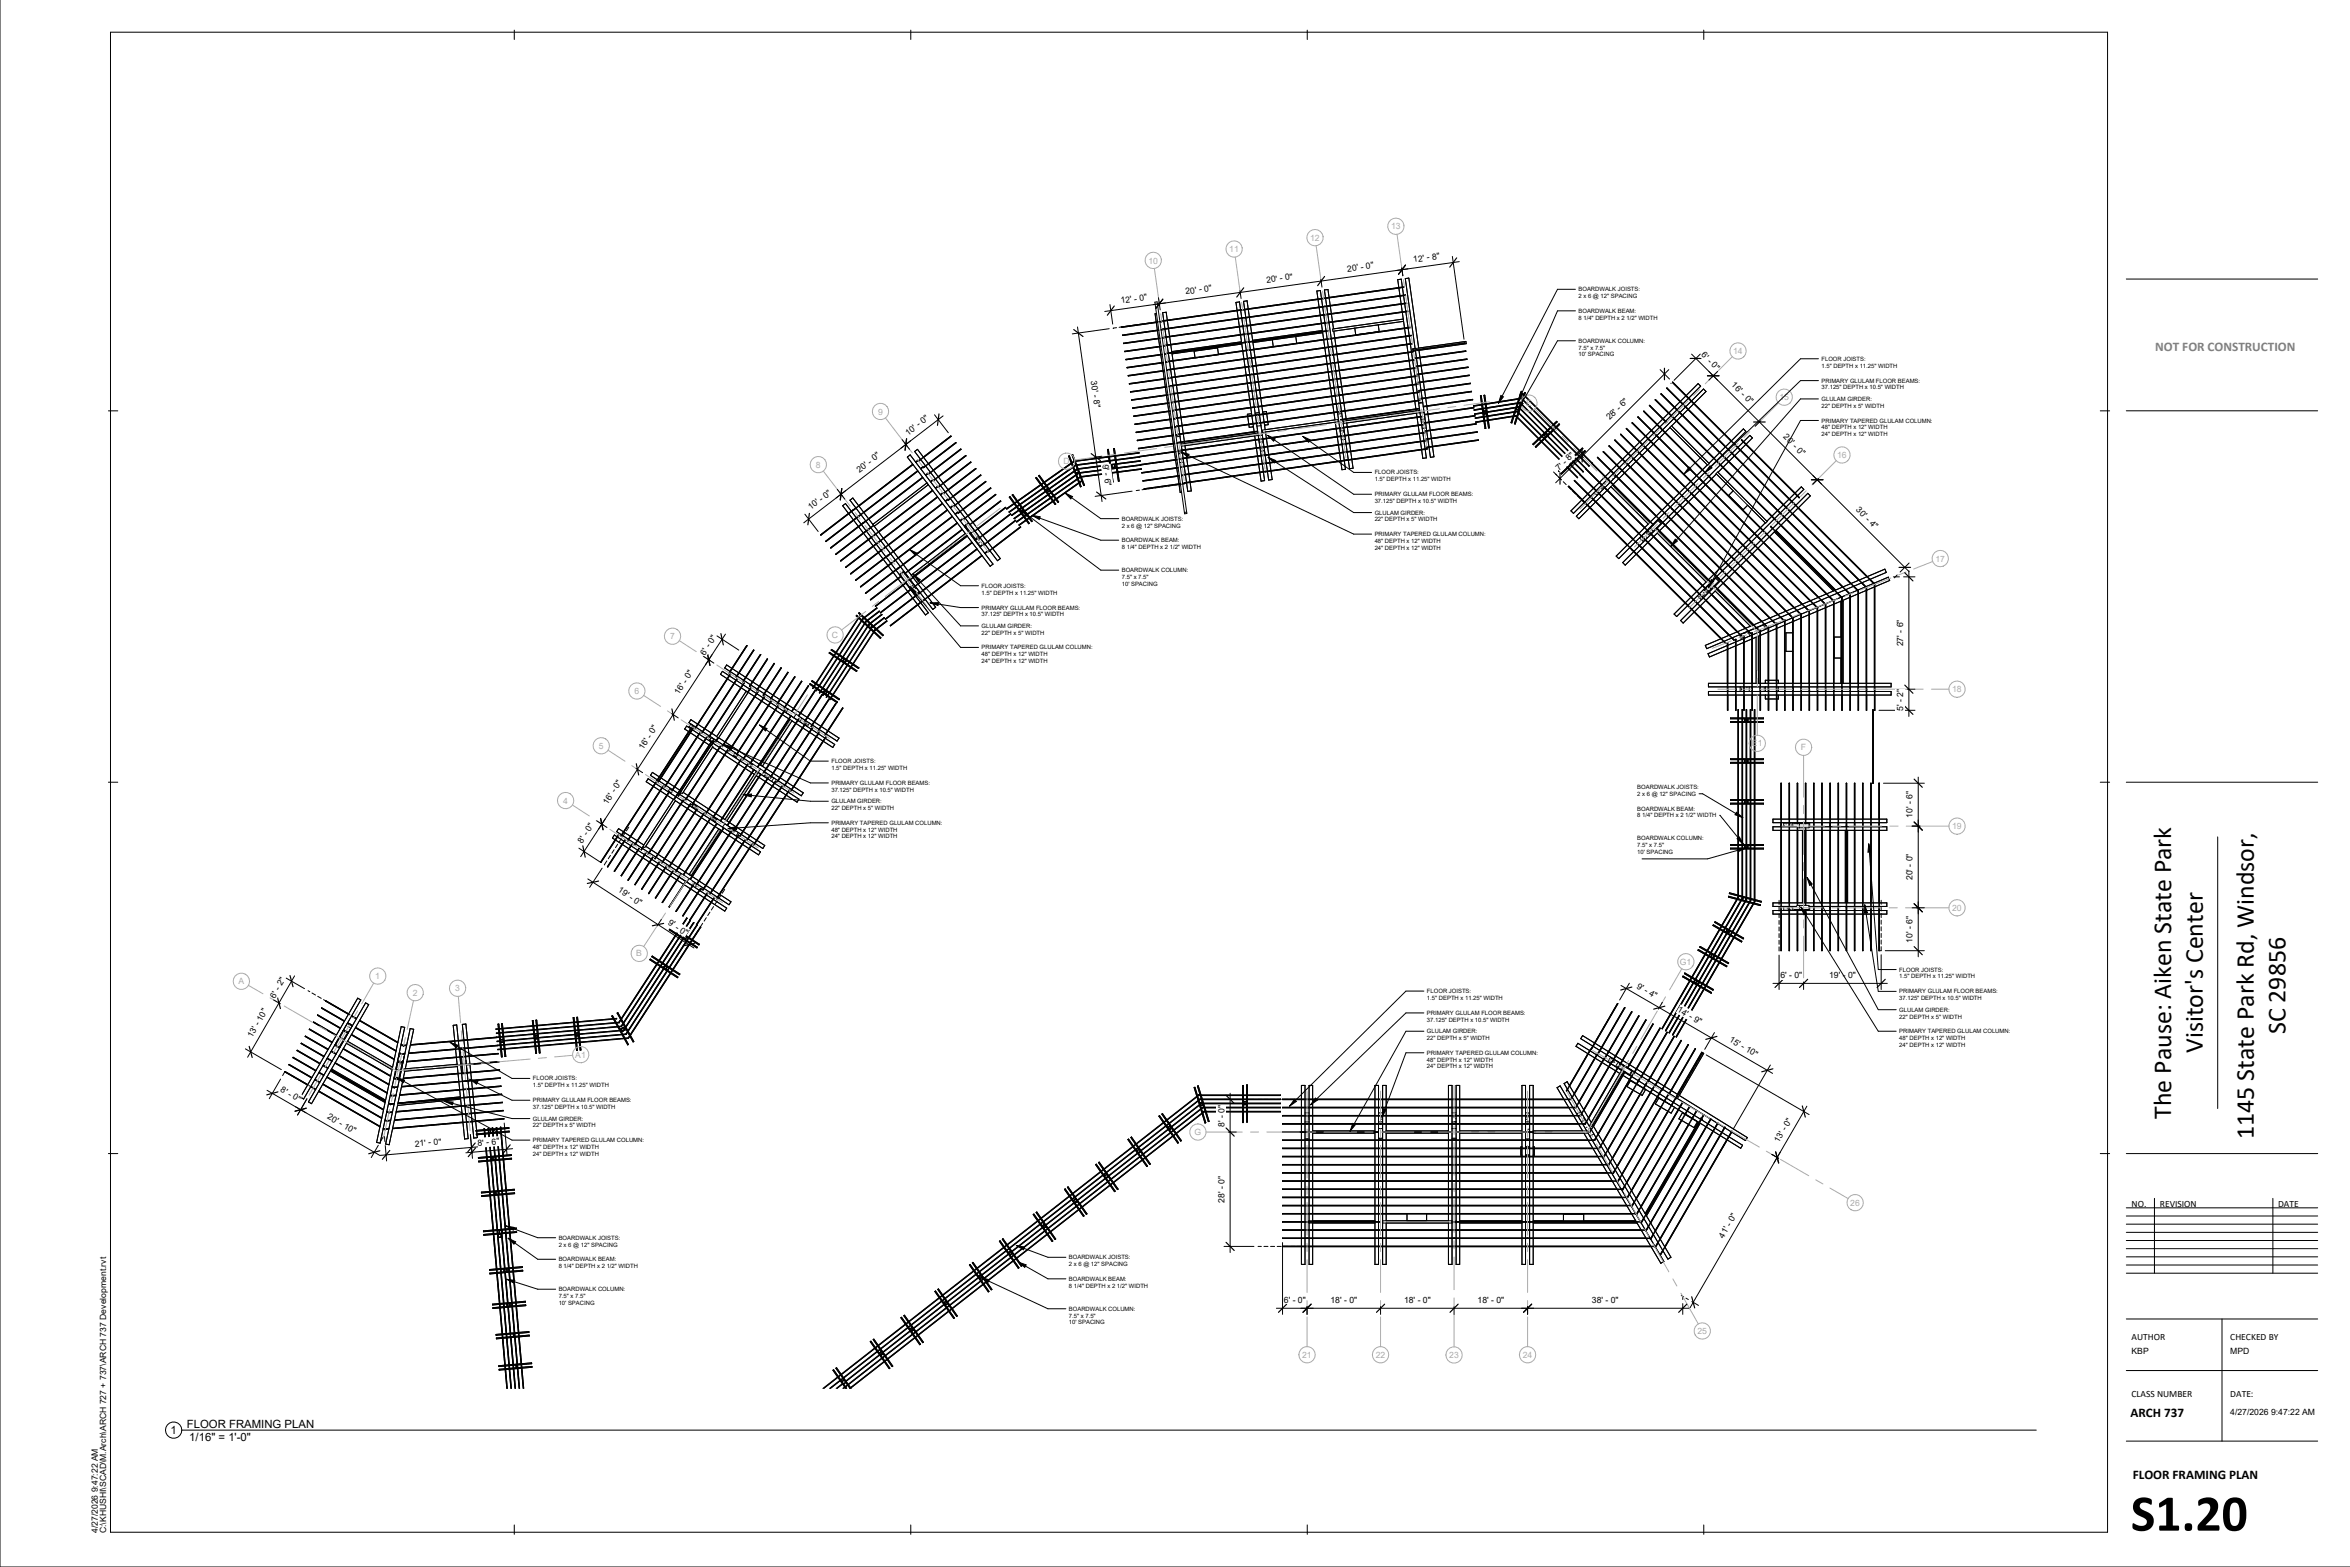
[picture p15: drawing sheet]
<svg xmlns="http://www.w3.org/2000/svg" width="914mm" height="610mm" viewBox="0 0 914 610" stroke-linecap="round" stroke-linejoin="round" font-family="sans-serif">
<defs><g id="words">
<text font-size="20.1" x="829.1" y="595.5">S1.20</text>
<g font-size="10.1">
<text x="889.3" y="402.3" transform="rotate(-90 889.3 402.3)">SC 29856</text>
<text x="857.1" y="409.6" transform="rotate(-90 857.1 409.6)">Visitor's Center</text>
<text x="844.8" y="435.2" transform="rotate(-90 844.8 435.2)">The Pause: Aiken State Park</text>
<text x="877" y="443" transform="rotate(-90 877 443)">1145 State Park Rd, Windsor,</text>
</g>
<text font-size="5.1" fill="#808080" x="838.6" y="136.7">NOT FOR CONSTRUCTION</text>
<g font-size="5.1">
<text x="829" y="551.3">ARCH 737</text>
<text x="829.9" y="575.5">FLOOR FRAMING PLAN</text>
</g>
<g font-size="4.4">
<text x="66.4" y="557.7">1</text>
<text x="72.7" y="555.5">FLOOR FRAMING PLAN</text>
<text x="73.7" y="560.6">1/16&quot; = 1'-0&quot;</text>
</g>
<g font-size="3.7">
<text x="829.4" y="469.5">NO.</text>
<text x="840.4" y="469.5">REVISION</text>
<text x="886.4" y="469.5">DATE</text>
<text x="829.4" y="521.2">AUTHOR</text>
<text x="867.8" y="521.2">CHECKED BY</text>
<text x="829.4" y="543.5">CLASS NUMBER</text>
<text x="867.8" y="543.5">DATE:</text>
</g>
<g font-size="3.4" fill="#aaa">
<text x="541.3" y="89.2">13</text>
<text x="509.8" y="93.7">12</text>
<text x="478.3" y="98.1">11</text>
<text x="446.8" y="102.5">10</text>
<text x="674.4" y="137.7">14</text>
<text x="692.4" y="155.7">15</text>
<text x="341.7" y="161.3">9</text>
<text x="593.8" y="158">E</text>
<text x="714.8" y="178.2">16</text>
<text x="317.5" y="182">8</text>
<text x="413.8" y="180.6">D</text>
<text x="753.1" y="218.5">17</text>
<text x="260.7" y="248.7">7</text>
<text x="323.7" y="248.2">C</text>
<text x="759.6" y="269.3">18</text>
<text x="246.9" y="270">6</text>
<text x="233" y="291.3">5</text>
<text x="681.7" y="290.3">E1</text>
<text x="700.7" y="291.9">F</text>
<text x="219.1" y="312.6">4</text>
<text x="759.6" y="322.6">19</text>
<text x="759.6" y="354.3">20</text>
<text x="247.6" y="372.1">B</text>
<text x="653.7" y="375.3">G1</text>
<text x="92.8" y="383">A</text>
<text x="146" y="380.9">1</text>
<text x="160.6" y="387.4">2</text>
<text x="177.1" y="385.7">3</text>
<text x="223.8" y="411.5">A1</text>
<text x="464.8" y="441.6">G</text>
<text x="719.9" y="469">26</text>
<text x="660.5" y="519">25</text>
<text x="506.7" y="528.2">21</text>
<text x="535.3" y="528.2">22</text>
<text x="563.9" y="528.3">23</text>
<text x="592.5" y="528.2">24</text>
</g>
<g font-size="3.4">
<text x="524.4" y="105.7" transform="rotate(-8 524.4 105.7)">20' - 0&quot;</text>
<text x="550.1" y="102" transform="rotate(-8 550.1 102)">12' - 8&quot;</text>
<text x="492.9" y="110.1" transform="rotate(-8 492.9 110.1)">20' - 0&quot;</text>
<text x="436.2" y="118" transform="rotate(-8 436.2 118)">12' - 0&quot;</text>
<text x="461.4" y="114.5" transform="rotate(-8 461.4 114.5)">20' - 0&quot;</text>
<text x="661.8" y="138.2" transform="rotate(45 661.8 138.2)">6' - 0&quot;</text>
<text x="424.5" y="148.3" transform="rotate(82 424.5 148.3)">30' - 8&quot;</text>
<text x="673.5" y="150" transform="rotate(45 673.5 150)">16' - 0&quot;</text>
<text x="626.4" y="163.6" transform="rotate(-45 626.4 163.6)">28' - 6&quot;</text>
<text x="353.3" y="169.5" transform="rotate(-37 353.3 169.5)">10' - 0&quot;</text>
<text x="693.8" y="170.2" transform="rotate(45 693.8 170.2)">20' - 0&quot;</text>
<text x="334.4" y="184" transform="rotate(-37 334.4 184)">20' - 0&quot;</text>
<text x="429" y="180.8" transform="rotate(82 429 180.8)">9' - 6&quot;</text>
<text x="606.7" y="183.3" transform="rotate(-45 606.7 183.3)">7' - 8&quot;</text>
<text x="315.5" y="198.5" transform="rotate(-37 315.5 198.5)">10' - 0&quot;</text>
<text x="722" y="198.5" transform="rotate(45 722 198.5)">30' - 4&quot;</text>
<text x="740.5" y="251.4" transform="rotate(-90 740.5 251.4)">27' - 6&quot;</text>
<text x="274.2" y="255" transform="rotate(-57 274.2 255)">6' - 0&quot;</text>
<text x="264.2" y="270.4" transform="rotate(-57 264.2 270.4)">16' - 0&quot;</text>
<text x="740.5" y="276.5" transform="rotate(-90 740.5 276.5)">5' - 2&quot;</text>
<text x="250.3" y="291.8" transform="rotate(-57 250.3 291.8)">16' - 0&quot;</text>
<text x="236.4" y="313.1" transform="rotate(-57 236.4 313.1)">16' - 0&quot;</text>
<text x="744.2" y="318.2" transform="rotate(-90 744.2 318.2)">10' - 6&quot;</text>
<text x="226.5" y="328.3" transform="rotate(-57 226.5 328.3)">8' - 0&quot;</text>
<text x="240.3" y="346.8" transform="rotate(33 240.3 346.8)">19' - 0&quot;</text>
<text x="744.2" y="342.4" transform="rotate(-90 744.2 342.4)">20' - 0&quot;</text>
<text x="259.7" y="359.4" transform="rotate(33 259.7 359.4)">9' - 0&quot;</text>
<text x="744.2" y="366.7" transform="rotate(-90 744.2 366.7)">10' - 6&quot;</text>
<text x="692.8" y="380.3">6' - 0&quot;</text>
<text x="711.7" y="380.3">19' - 0&quot;</text>
<text x="106.9" y="388.5" transform="rotate(-60 106.9 388.5)">6' - 2&quot;</text>
<text x="636.6" y="384.2" transform="rotate(30 636.6 384.2)">9' - 4&quot;</text>
<text x="652.4" y="393.4" transform="rotate(30 652.4 393.4)">14' - 9&quot;</text>
<text x="98.1" y="403.9" transform="rotate(-60 98.1 403.9)">13' - 10&quot;</text>
<text x="672.6" y="405.1" transform="rotate(30 672.6 405.1)">15' - 10&quot;</text>
<text x="108.9" y="424.5" transform="rotate(30 108.9 424.5)">8' - 0&quot;</text>
<text x="127.2" y="435" transform="rotate(30 127.2 435)">20' - 10&quot;</text>
<text x="476.4" y="438.3" transform="rotate(-90 476.4 438.3)">8' - 0&quot;</text>
<text x="161.5" y="446.1" transform="rotate(-5 161.5 446.1)">21' - 0&quot;</text>
<text x="185.9" y="445.8" transform="rotate(-5 185.9 445.8)">8' - 6&quot;</text>
<text x="692.2" y="444.7" transform="rotate(-60 692.2 444.7)">13' - 0&quot;</text>
<text x="476.4" y="467.8" transform="rotate(-90 476.4 467.8)">28' - 0&quot;</text>
<text x="670.7" y="481.8" transform="rotate(-60 670.7 481.8)">41' - 0&quot;</text>
<text x="499.6" y="506.7">6' - 0&quot;</text>
<text x="517.7" y="506.7">18' - 0&quot;</text>
<text x="546.3" y="506.7">18' - 0&quot;</text>
<text x="574.9" y="506.7">18' - 0&quot;</text>
<text x="619.4" y="506.7">38' - 0&quot;</text>
<text x="829.4" y="526.6">KBP</text>
<text x="867.8" y="526.6">MPD</text>
<text x="867.8" y="550.5">4/27/2026 9:47:22 AM</text>
<text x="38.1" y="596.5" transform="rotate(-90 38.1 596.5)">4/27/2026 9:47:22 AM</text>
<text x="41.4" y="596.5" transform="rotate(-90 41.4 596.5)">C:\KHUSHI\SCAD\M.Arch\ARCH 727 + 737\ARCH 737 Development.rvt</text>
</g>
<g font-size="2.3">
<text x="614.2" y="113.3">BOARDWALK JOISTS:</text>
<text x="614.2" y="116">2 x 6 @ 12&quot; SPACING</text>
<text x="614.2" y="121.7">BOARDWALK BEAM:</text>
<text x="614.2" y="124.4">8 1/4&quot; DEPTH x 2 1/2&quot; WIDTH</text>
<text x="614.2" y="133.4">BOARDWALK COLUMN:</text>
<text x="614.2" y="136">7.5&quot; x 7.5&quot;</text>
<text x="614.2" y="138.7">10' SPACING</text>
<text x="708.8" y="140.4">FLOOR JOISTS:</text>
<text x="708.8" y="143">1.5&quot; DEPTH x 11.25&quot; WIDTH</text>
<text x="708.8" y="148.9">PRIMARY GLULAM FLOOR BEAMS:</text>
<text x="708.8" y="151.5">37.125&quot; DEPTH x 10.5&quot; WIDTH</text>
<text x="708.8" y="156">GLULAM GIRDER:</text>
<text x="708.8" y="158.6">22&quot; DEPTH x 5&quot; WIDTH</text>
<text x="708.8" y="164.4">PRIMARY TAPERED GLULAM COLUMN:</text>
<text x="708.8" y="167">48&quot; DEPTH x 12&quot; WIDTH</text>
<text x="708.8" y="169.7">24&quot; DEPTH x 12&quot; WIDTH</text>
<text x="534.9" y="184.6">FLOOR JOISTS:</text>
<text x="534.9" y="187.2">1.5&quot; DEPTH x 11.25&quot; WIDTH</text>
<text x="534.9" y="193.1">PRIMARY GLULAM FLOOR BEAMS:</text>
<text x="534.9" y="195.7">37.125&quot; DEPTH x 10.5&quot; WIDTH</text>
<text x="436.5" y="202.6">BOARDWALK JOISTS:</text>
<text x="534.9" y="200.2">GLULAM GIRDER:</text>
<text x="534.9" y="202.8">22&quot; DEPTH x 5&quot; WIDTH</text>
<text x="436.5" y="205.2">2 x 6 @ 12&quot; SPACING</text>
<text x="534.9" y="208.6">PRIMARY TAPERED GLULAM COLUMN:</text>
<text x="436.5" y="210.9">BOARDWALK BEAM:</text>
<text x="436.5" y="213.6">8 1/4&quot; DEPTH x 2 1/2&quot; WIDTH</text>
<text x="534.9" y="211.2">48&quot; DEPTH x 12&quot; WIDTH</text>
<text x="534.9" y="213.9">24&quot; DEPTH x 12&quot; WIDTH</text>
<text x="436.5" y="222.6">BOARDWALK COLUMN:</text>
<text x="436.5" y="225.2">7.5&quot; x 7.5&quot;</text>
<text x="436.5" y="227.9">10' SPACING</text>
<text x="381.9" y="228.7">FLOOR JOISTS:</text>
<text x="381.9" y="231.3">1.5&quot; DEPTH x 11.25&quot; WIDTH</text>
<text x="381.9" y="237.2">PRIMARY GLULAM FLOOR BEAMS:</text>
<text x="381.9" y="239.8">37.125&quot; DEPTH x 10.5&quot; WIDTH</text>
<text x="381.9" y="244.3">GLULAM GIRDER:</text>
<text x="381.9" y="246.9">22&quot; DEPTH x 5&quot; WIDTH</text>
<text x="381.9" y="252.7">PRIMARY TAPERED GLULAM COLUMN:</text>
<text x="381.9" y="255.3">48&quot; DEPTH x 12&quot; WIDTH</text>
<text x="381.9" y="258">24&quot; DEPTH x 12&quot; WIDTH</text>
<text x="323.5" y="296.9">FLOOR JOISTS:</text>
<text x="323.5" y="299.5">1.5&quot; DEPTH x 11.25&quot; WIDTH</text>
<text x="323.5" y="305.4">PRIMARY GLULAM FLOOR BEAMS:</text>
<text x="323.5" y="308">37.125&quot; DEPTH x 10.5&quot; WIDTH</text>
<text x="637.1" y="306.9">BOARDWALK JOISTS:</text>
<text x="637.1" y="309.6">2 x 6 @ 12&quot; SPACING</text>
<text x="323.5" y="312.5">GLULAM GIRDER:</text>
<text x="323.5" y="315.2">22&quot; DEPTH x 5&quot; WIDTH</text>
<text x="637.1" y="315.3">BOARDWALK BEAM:</text>
<text x="637.1" y="318">8 1/4&quot; DEPTH x 2 1/2&quot; WIDTH</text>
<text x="323.5" y="320.9">PRIMARY TAPERED GLULAM COLUMN:</text>
<text x="323.5" y="323.5">48&quot; DEPTH x 12&quot; WIDTH</text>
<text x="323.5" y="326.2">24&quot; DEPTH x 12&quot; WIDTH</text>
<text x="637.1" y="327">BOARDWALK COLUMN:</text>
<text x="637.1" y="329.6">7.5&quot; x 7.5&quot;</text>
<text x="637.1" y="332.3">10' SPACING</text>
<text x="739" y="378">FLOOR JOISTS:</text>
<text x="739" y="380.6">1.5&quot; DEPTH x 11.25&quot; WIDTH</text>
<text x="555.2" y="386.4">FLOOR JOISTS:</text>
<text x="555.2" y="389">1.5&quot; DEPTH x 11.25&quot; WIDTH</text>
<text x="739" y="386.5">PRIMARY GLULAM FLOOR BEAMS:</text>
<text x="739" y="389.1">37.125&quot; DEPTH x 10.5&quot; WIDTH</text>
<text x="555.2" y="394.8">PRIMARY GLULAM FLOOR BEAMS:</text>
<text x="739" y="393.6">GLULAM GIRDER:</text>
<text x="555.2" y="397.5">37.125&quot; DEPTH x 10.5&quot; WIDTH</text>
<text x="555.2" y="402">GLULAM GIRDER:</text>
<text x="739" y="396.2">22&quot; DEPTH x 5&quot; WIDTH</text>
<text x="739" y="402">PRIMARY TAPERED GLULAM COLUMN:</text>
<text x="555.2" y="404.6">22&quot; DEPTH x 5&quot; WIDTH</text>
<text x="739" y="404.6">48&quot; DEPTH x 12&quot; WIDTH</text>
<text x="739" y="407.3">24&quot; DEPTH x 12&quot; WIDTH</text>
<text x="555.2" y="410.4">PRIMARY TAPERED GLULAM COLUMN:</text>
<text x="555.2" y="413">48&quot; DEPTH x 12&quot; WIDTH</text>
<text x="555.2" y="415.6">24&quot; DEPTH x 12&quot; WIDTH</text>
<text x="207.4" y="420.3">FLOOR JOISTS:</text>
<text x="207.4" y="423">1.5&quot; DEPTH x 11.25&quot; WIDTH</text>
<text x="207.4" y="428.8">PRIMARY GLULAM FLOOR BEAMS:</text>
<text x="207.4" y="431.5">37.125&quot; DEPTH x 10.5&quot; WIDTH</text>
<text x="207.4" y="435.9">GLULAM GIRDER:</text>
<text x="207.4" y="438.6">22&quot; DEPTH x 5&quot; WIDTH</text>
<text x="207.4" y="444.3">PRIMARY TAPERED GLULAM COLUMN:</text>
<text x="207.4" y="447">48&quot; DEPTH x 12&quot; WIDTH</text>
<text x="207.4" y="449.6">24&quot; DEPTH x 12&quot; WIDTH</text>
<text x="217.4" y="482.3">BOARDWALK JOISTS:</text>
<text x="217.4" y="484.9">2 x 6 @ 12&quot; SPACING</text>
<text x="217.4" y="490.7">BOARDWALK BEAM:</text>
<text x="415.9" y="489.9">BOARDWALK JOISTS:</text>
<text x="217.4" y="493.3">8 1/4&quot; DEPTH x 2 1/2&quot; WIDTH</text>
<text x="415.9" y="492.6">2 x 6 @ 12&quot; SPACING</text>
<text x="217.4" y="502.3">BOARDWALK COLUMN:</text>
<text x="415.9" y="498.3">BOARDWALK BEAM:</text>
<text x="415.9" y="500.9">8 1/4&quot; DEPTH x 2 1/2&quot; WIDTH</text>
<text x="217.4" y="505">7.5&quot; x 7.5&quot;</text>
<text x="217.4" y="507.6">10' SPACING</text>
<text x="415.9" y="509.9">BOARDWALK COLUMN:</text>
<text x="415.9" y="512.6">7.5&quot; x 7.5&quot;</text>
<text x="415.9" y="515.2">10' SPACING</text>
</g>
</g></defs>
<g fill="none" stroke="#000" stroke-width=".39">
<path d="M512.9 116.5l.4 3M513.3 119.6l.4 3M514.2 116.1l-.4-3.1-1.4 .2 .4 3.1M514.2 116.3l.4 3M514.7 119.5l.4 2.9M515 116l31.5-4.4v.2l-31.5 4.4M515 116v.2M515 116l-31.5 4.4M515 116.2l-63 8.8M515.4 119.1l-31.4 4.5M515.4 119.1l31.5-4.4v.2l-31.4 4.4M515.4 119.1l.1 .2"/>
<path d="M515.5 119.3l-31.5 4.5M515.8 116.1l.4 2.9M516.2 119.2l.5 3M517.1 115.7l-.4-3.1-1.4 .2 .5 3.1M517.2 115.9l.4 2.9M517.6 119l.4 3M544.3 112.1l.4 2.9M544.8 115.2l.4 3M545.2 118.4l.4 2.9M545.7 111.7l-.5-3.1-1.3 .2 .4 3.1M545.7 111.9l.4 2.9M546.1 115l.5 3"/>
<path d="M546.6 118.2l.4 2.9M434.5 127.5l-1.3 .3M449.9 125.5l.4 2.9M450 122l-.6 .1 .5 3.2M450.4 128.6l.4 3M450.4 125.2l-15 2.1M450.5 125.4l-14.1 2-.1-.2M450.8 131.8l.4 2.9M450.9 128.4l-14.1 1.9v.2l14.1-1.9M451.3 134.9l.4 3M451.3 131.5l-14.1 2v.2l14.2-2M451.7 138.1l.4 2.9"/>
<path d="M451.8 134.6l-14.1 2v.2l14.1-2M451.8 128.2l.7-.1-.7 .3M452.1 125l-.7 .3M452.1 125l-1.3 .2M452.2 137.8l-14.1 2v.2l14.1-2M452.2 131.4l.8 .1-.8 .1M452.9 124.9l.4 3M453.3 128.1l.4 2.9M453.7 131.2l.5 3M453.8 137.6l-.7 .1M454.2 134.4l.4 2.9M454.2 124.5l-.4-3-1.4 .2 .4 3"/>
<path d="M454.2 124.7l.4 3M454.6 137.5l.4 3M454.7 127.9l.4 2.9M455.1 131l.4 3M455.6 134.2l.4 2.9M456 137.3l.4 3M474.1 138l-.3-2.7-9.2 1.3 .4 2.7M481.4 120.9l.4 2.9M481.8 124l.4 3M482.3 127.2l.4 2.9M482.7 130.3l.4 3M482.7 120.5l-.4-3-1.4 .1 .4 3.1"/>
<path d="M482.8 120.7l.4 3M483.1 133l-27.2 3.8M483.1 133.5l.5 2.9M483.2 123.9l.4 2.9M483.2 133.8l-27.2 3.9M483.5 120.6v-.2l-31.5 4.4v.2M483.6 136.6l.4 3M483.6 127l.5 3M484 123.5v.3M484 123.5l-31.5 4.5v.2l31.5-4.5M484 139.8l.4 2.9M484.1 130.1l.4 3"/>
<path d="M484.3 120.5l.4 3M484.4 126.7l62.9-8.8 .1 .2-63 8.8v-.2l-31.5 4.4v.2l31.5-4.4M484.5 133.3l.4 2.9M484.8 123.7l.4 2.9M484.8 129.8l.1 .3M485 136.4l.4 3M485.2 126.8l.4 3M485.3 133l31.5-4.4v.2l-63 8.6 .1 .4-.8 .1M485.3 133.2l-31.5 4.4M485.4 139.6l.4 2.9M485.7 130l.4 2.9M485.7 120.1l-.5-3.1-1.3 .2 .4 3.1"/>
<path d="M485.7 120.3l.4 3M485.7 136.2l63-8.9v.2l-94.5 13.1 .1 .3-.7 .1M485.7 136.3l-32.2 4.5M486.1 133.1l.4 3M486.1 123.5l.5 2.9M486.2 139.3v.2M486.5 136.3l.5 2.9M486.6 126.6l.4 3M487 139.4l.4 3M487 129.8l.4 2.9M487.5 132.9l.4 3M487.9 136.1l.4 2.9"/>
<path d="M488.4 139.2l.4 3M495.1 132.2l.3 2.6M504.2 130.9l.4 2.6M513.7 122.8l.4 2.9M514.2 125.9l.4 3M514.5 128.6l-27.1 3.8M514.6 129.1l.4 2.9M514.7 129.4l-27.2 3.9M515.1 132.2l.4 3M515.1 122.6l.4 3M515.5 135.4l.4 2.9M515.6 125.7l.4 3"/>
<path d="M515.9 122.3v.2M515.9 138.5l.5 3M516 128.9l.4 2.9M516.3 125.4l-63 8.9 .1 .3-.7 .1M516.3 125.4l31.5-4.4v.2l-31.5 4.4M516.3 125.4v.2M516.3 125.6l-63.7 8.9M516.4 132l.5 3M516.7 122.4l.4 2.9M516.9 135.2l.4 2.9M517.1 125.5l.9 6.1M517.2 131.7v.2"/>
<path d="M517.3 138.3l.4 3M517.6 134.9l-62.9 8.8 .1 .4-.8 .1M517.6 134.9l31.5-4.5v.2l-31.4 4.5M517.6 134.9l.1 .2M517.7 135.1l-63 8.8M518 131.8l.4 3M518.1 122.2l.4 2.9M518.1 138l-31.5 4.5M518.1 138l31.5-4.4v.2l-31.5 4.4M518.1 138v.2M518.1 138.2l-63 8.7 .1 .3-.8 .1M518.5 135l.4 2.9"/>
<path d="M518.5 125.3l.4 2.6M518.9 138.1l.4 3M519 128.8l.4 2.6M519.4 131.6l.4 3M519.8 134.8l.4 2.9M520.3 137.9l.4 3M527.2 127.6l.3 2.7M536.3 126.4l.3 2.6M546.1 125l-27.5 3.9-.1-.9 27.5-3.9-.4-2.6 .9 6.1M546.5 127.8l.4 2.9M547 130.9l.4 3M547 121.3l.9 6.1"/>
<path d="M547.4 134.1l.4 2.9M547.9 137.2l.4 3M547.9 127.6l.4 3M548.4 130.8l.4 2.9M548.8 133.9l.4 2.9M549.2 137l.4 3M549.7 135.7l20.7-2.9 .1 .9-20.7 2.9zM549.9 136.2l20-2.9v.2l-20 2.9zM550.4 139.3l19.9-2.8 .1 .2-20 2.8zM550.8 136.5l.3 2.7M551.2 139.4l.4 2.9M552 135.4l-3.8-27.2-1.4 .2 3.8 27.2"/>
<path d="M552.1 136.3l.4 2.7M552.5 139.2l.5 2.9M569.8 133.3l.1 .2M452.1 141.2l.5 3M452.6 144.4l.4 2.9M452.6 140.9l-14.1 2 .1 .2 14.1-2M453 147.5l.4 3M453.1 144.1l-14.1 2v.2l14.1-2M453.5 150.7l.4 2.9M453.5 147.2l-14.1 2v.2l14.2-2M453.9 153.8l.4 3M454 150.4l-14.1 2v.2l14.1-2"/>
<path d="M454.3 157l.5 2.9M454.4 153.5l-14.1 2v.2l14.1-2M454.7 143.9l-.7 .1M454.9 156.7l-14.2 2 .1 .2 14.1-2M455.1 140.7l.4 2.9M455.2 147l-.8 .1M455.3 159.8l-14.1 2v.2l14.1-2M455.5 143.8l.4 3M455.6 150.2l-.7 .1M456 147l.4 2.9M456.1 153.3l-.8 .1M456.4 150.1l.4 3"/>
<path d="M456.4 140.5l.5 2.9M456.5 156.4l-.8 .2M456.8 153.2l.5 3M456.9 143.6l.4 3M457.3 156.4l.4 2.9M457.3 146.8l.4 2.9M457.7 159.5l.4 3M457.8 149.9l.4 3M458.2 153.1l.4 2.9M458.7 156.2l.4 3M459.1 159.3l.4 3M484.5 142.9l.4 3"/>
<path d="M484.9 146.1l.4 2.9M485.4 149.2l.4 3M485.8 152.4l.4 2.9M485.8 142.7l.5 3M486.2 155.5l.5 3M486.3 145.9l.4 2.9M486.6 142.6l-31.5 4.5M486.7 158.7l.4 2.9M486.7 149l.4 3M487 145.6l-31.4 4.4v.4l-.7 .1M487 145.6l.1 .2M487.1 145.6l62.9-8.9v.2l-62.9 8.9"/>
<path d="M487.1 145.8l-31.5 4.4M487.2 152.2l.4 2.9M487.4 142.6l.4 2.9M487.5 148.7v.3M487.6 155.3l.4 3M487.9 145.7l.4 3M488 152.1l-31.5 4.4M488.1 158.5l.4 2.9M488.3 148.8l.4 3M488.4 155.1l62.9-8.9v.2l-62.9 8.9M488.4 155.2l-32.2 4.5M488.4 155.3v-.3l-31.5 4.5 .1 .3-.8 .1"/>
<path d="M488.8 152l.4 2.9M488.8 142.4l.4 2.9M488.8 158.2l.1 .2M489.2 155.1l.4 3M489.2 145.5l.5 3M489.6 158.3l.5 2.9M489.7 148.7l.4 2.9M490.1 151.8l.4 3M490.6 155l.4 2.9M491 158.1l.4 2.9M516.4 141.7l.4 2.9M516.8 144.8l.4 3"/>
<path d="M517.3 148l.4 2.9M517.7 151.1l.4 3M517.8 141.5l.4 2.9M518.2 154.3l.4 2.9M518.2 144.6l.4 3M518.5 141.2l.1 .2M518.6 157.4l.4 3M518.6 147.8l.5 2.9M519 144.3l-63 8.9 .1 .3-.8 .1M519 144.3l31.4-4.4 .1 .2-31.5 4.4M519 144.3v.2M519 144.5l-63 8.9"/>
<path d="M519.1 150.9l.4 3M519.3 141.3l.5 2.9M519.4 147.5l-31.5 4.4M519.4 147.5l31.5-4.5v.2l-31.5 4.5M519.4 147.5v.2M519.4 147.7l-63 8.6 .1 .3-.7 .2M519.5 154.1l.4 2.9M519.8 144.4l.4 3M519.9 150.6v.2M520 157.2l.4 3M520.2 147.6l.4 2.9M520.3 153.8l-63 8.8 .1 .3-.7 .1"/>
<path d="M520.3 153.8l31.5-4.5v.2l-31.5 4.5M520.3 153.8v.2M520.3 154l-62.9 8.8M520.7 150.7l.4 3M520.7 141.1l.4 2.9M520.7 156.9l-31.4 4.5M520.7 156.9l31.5-4.4v.2l-31.4 4.4M520.7 156.9l.1 .2M520.8 157.1l-63 8.7 .1 .3-.8 .1M521.1 153.9l.4 2.9M521.2 144.2l.4 3M521.6 157l.4 2.9"/>
<path d="M521.6 147.4l.4 2.9M522 150.5l.5 3M522.5 153.7l.4 2.9M522.9 156.8l.4 3M523.4 160l.4 2.9M548.3 140.4l.4 2.9M548.7 143.5l.5 3M549.2 146.7l.4 2.9M549.6 149.8l.4 3M549.7 140.2l.4 2.9M550.1 153l.4 2.9M550.1 143.3l.4 3"/>
<path d="M550.5 156.1l.4 3M550.6 146.5l.4 2.9M550.8 142.5l20-2.9v.2l-20 2.8zM551 159.3v.5M551 149.6l.4 3M551.2 145.6l20-2.8 .1 .2-20 2.8zM551.4 152.8l.5 2.9M551.6 142.5l.4 3M551.7 148.7l20-2.8v.2l-20 2.8zM551.9 155.9l.8 6.1M552.1 145.7l.4 2.9M552.1 151.9l20-2.8v.2l-19.9 2.8z"/>
<path d="M552.3 158.9l-30.7 4.3v.2l30.7-4.3M552.5 148.8l.4 3M552.6 155l20-2.8v.2l-20 2.8zM552.9 152l.5 2.9M553 142.3l.4 3M553.4 155.1l1.3 9.3M553.4 145.5l.4 2.9M553.6 156.5l-1.6 .2M553.6 156.7l-1.6 .2M553.8 158.1l19.2-2.7v.2l-19.2 2.7M553.9 148.6l.4 3M554.3 151.8l.4 2.9"/>
<path d="M554.8 154.9l.4 3M555.2 158.1l.4 2.9M576.5 157.5l.2 1.4M576.8 159.1l.2 1.4M576.8 157.3l-.4-3.4-.4 .1 .5 3.3M576.9 157.5l.2 1.4M577.1 159.1l.2 1.3M577.9 157.3l.2 1.4M578.1 158.9l.2 1.4M578.2 157.1l-.5-3.4-.3 .1 .5 3.3M578.2 157.3l.2 1.3M578.3 159.8l-1.1 .1"/>
<path d="M578.3 159.9l-1.1 .1M578.5 158.8l.2 1.4M589.8 158.7l-.5 1.4M590 159.2l1 .3M590.2 158.6l-.5 1.5M590.4 158.1l.9 .4M590.4 157l-.5 1.4M590.7 156.9l-.4 1.5M590.9 155.3l-.5 1.4M591.2 158.9l-.5 1.4M591.3 155.2l-.5 1.5M591.4 155l.8-2.7-.3-.1-.9 2.9"/>
<path d="M591.5 159.1l-.5 1.5M591.5 156.6h.1M591.5 156.6l-17.9 2.8v.2l17.8-2.8 25.7 25.7M591.5 156.6l25.8 25.8M591.5 156.6l20.9 20.9M591.8 157.2l-.5 1.4M592 155l-18.6 2.8v.2l18.5-2.9 26.3 26.3M592 157.4l-.4 1.5M592.1 154.9h.1M592.1 154.9l-.1 .1M592.1 154.9l26.3 26.3M592.3 155.5l-.5 1.4"/>
<path d="M592.6 155.7l-.5 1.5M592.6 153.2l-.1 .2 26.8 26.8M592.6 153.2h.1M592.6 153.2l26.9 26.9M592.9 153.8l-.5 1.4M592.9 153.5l.3-.8 .3 .1-.3 1M593.1 154l-.4 1.5M641.8 157.8l.1-.1 6.6 6.6-.1 .1zM648.6 150.9l24.7 24.6-.2 .2-24.6-24.6zM650.3 149.1l-.2 .1M650.7 148.6l78.8 78.8M650.9 148.7l-.1 .1 78.6 78.6"/>
<path d="M651.5 158.5l-2.1 2.1M652.5 159.5l-2.1 2.1M653 159.8l-.1 .1M653.7 156.3l-2.1 2.1M654.7 157.3l-2.1 2.1M655.3 157.5l-.2 .2M655.8 158.4l-2.1 2.1M656 154l-2.1 2.1M656.1 153.9l4.7-4.7 .9 1-4.6 4.7M656.8 159.3l-2.1 2.1M657 155l-2.2 2.1M657.5 155.3l-.1 .1"/>
<path d="M658.1 156.1l-2.2 2.1M658.2 156l4.6-4.7 1 1-4.6 4.7M659 157.1l-2.1 2.1M355.9 175.6l32.2 42.5 1.1-.8M355.9 175.6l1.1-.8 32.2 42.5M355.9 175.6l2.3 3.1M356.3 179.7l.9-.7 .1 .2-.9 .7M357.4 179.3l12.6-9.7 .1 .2-12.6 9.6zM358.3 178.8l1.8 2.4M371.9 172.1l-10.7 8.2M417.1 179.9l-1-2.6-.3 .1 1 2.7M418 179.3l25.2-3.2v.2l-25.2 3.2z"/>
<path d="M418.1 179.5l.5 1.4M418.3 179.3l-.9-2.5-.3 .1 .9 2.4M418.4 179.5l.5 1.3M431.4 177.8l.2 1.4M431.6 179.4l.2 1.4M431.7 177.6l-.4-2.8-.4 .1 .4 2.7M431.7 177.8l.2 1.3M431.9 179.3l.2 1.4M433.7 177.5l.2 1.4M434 179.1l.2 1.3M434 177.3l-.4-2.8h-.3l.4 2.8M434.1 177.5l.2 1.3"/>
<path d="M434.3 179l.2 1.4M443.4 177.6v.2l-24.8 3.3v-.2M443.4 177.6l-24.8 3.3M454.8 160.1l.4 2.9M455.2 163.2l.4 3M455.7 166.4l.4 2.9M455.7 163l-14.1 2 .1 .2 14.1-2M456.1 169.5l.4 3M456.2 166.1l-14.1 2v.2l14.1-2M456.6 172.7l.4 2.9M456.6 169.3l-14.1 2v.1l14.2-1.9M457 175.8l.4 3"/>
<path d="M457.1 172.4l-14.1 2v.2l14.1-2M457.4 162.7l-.8 .1M457.4 179l.5 2.9M457.5 175.6l-14.1 2M457.5 175.8l-14.1 1.9M457.8 165.9l-.7 .1M458 178.7l-14.1 2.1M458 178.9l-14.1 2M458.2 162.7l.4 2.9M458.4 175v.1M458.5 176.2h.4M458.6 165.8l.4 3"/>
<path d="M458.7 172.2l-.7 .1M459 169l.5 2.9M459.2 169.7l-1.6 .2M459.2 175.3l-.8 .1M459.3 176.6h-.3M459.3 178.3l-.3 .1M459.5 172.1l.4 3M459.5 162.5l.5 2.9M459.6 178.5l-.8 .1M459.8 179.1h-.1M459.9 175.3l.4 2.9M460 165.6l.4 3"/>
<path d="M460.1 176.3l-1.6 .2M460.3 178.4h.1M460.4 178.4l.4 3M460.4 168.8l.4 2.9M460.4 179.4h.1M460.6 179.8l-1.6 .2M460.9 171.9v.6M461.1 173.4l.2 1.5M461.3 175.1l.4 2.9M461.8 178.2l.4 3M485.5 162l.4 3M485.9 165.2l.2 1.1 1.6-.3"/>
<path d="M487 160.9l-1.6 .3 .1 .6M487.1 161.8l.4 3M487.6 165l.4 2.9M488 168.1l.1 .6M488.2 169.6l.2 1.5M488.5 171.3l.4 2.9M488.5 161.6l.4 3M488.9 174.4l.4 3M488.9 164.8l.9 6.1M489.3 161.5l-31.5 4.4M489.3 177.5l.5 3M489.4 167.7l-30.7 4.3v.4l-.7 .1"/>
<path d="M489.4 167.9l-30.7 4.3M489.5 168.5l-29.7 4.2 .2 .8 29.6-4.1M489.7 164.5l-31.5 4.4 .1 .3-.8 .1M489.7 164.5v.2M489.7 164.5l62.9-8.9 .1 .2-63 8.9M489.7 164.7l-32.2 4.4M489.8 171.1l.4 2.9M489.9 160.5l-1.5 .2M490.1 161.4l.4 3M490.3 174.2l.4 3M490.5 164.6l.9 6.1M490.6 174.8h-.2"/>
<path d="M490.6 170.9l-31.5 4.5M490.7 165.6l-1.6 .2M490.7 177.4l.4 2.9M490.9 174.5h.2M491 173.9l-31.4 4.4v.4l-.7 .1M491 173.9l.1 .2M491.1 174.1l-31.5 4.4M491.2 167.3l29.3-4.1 .2 .9-29.4 4.1zM491.2 175.4h.1M491.2 169.3l-1.6 .2M491.3 175.3l-.2 .1M491.3 160.3l1.5-.2 .1 .7"/>
<path d="M491.4 170.9l.2 2.9M491.5 161.2l.4 3M491.5 177v.3M491.5 171.8l-1.5 .3M491.6 172.3h-.4M491.6 175.4h-.4M491.8 174l.5 3M491.9 164.4l.4 2.8M492 175.3l-1.5 .2M492.3 177.2l.4 2.9M492.4 168.1l.4 2.4M492.8 170.7l.4 2.9"/>
<path d="M492.9 161l.4 3M493.2 173.8l.4 3M493.3 164.2l.2 1-1.5 .2M493.7 177l.4 2.9M519 160.6l.4 2.8M519.6 164.2l.3 2.5M519.9 166.9l.4 2.9M520.4 170l.4 3M520.4 160.4l.9 6.1M520.8 173.2l.4 2.9M521 164.2v.1M521.2 160.1v.2"/>
<path d="M521.3 176.3l.4 2.9M521.3 166.7l.4 2.9M521.6 161.9h.3M521.7 169.8l.5 3M521.8 167.8h-.3M521.8 168.7h-.2M521.8 166.9l-.2 .3M522 160.1l.4 3M522.1 166.4l-31.5 4.4M522.1 166.4l31.4-4.5 .1 .2-31.5 4.5M522.1 166.4v.2M522.1 166.6l-63 8.6 .1 .3-.8 .1"/>
<path d="M522.1 160.9l-1.6 .2M522.2 173l.4 2.9M522.4 169.9h.2M522.4 163.3l.4 2.9M522.5 169.5v.2M522.6 176.1l.4 3M522.8 163.8l29.4-4.1 .1 .9-29.4 4.1zM522.9 168.2h.1M522.9 167.9l-.2 .1M522.9 166.4l.4 3M522.9 172.6l-62.9 8.9v.2l31.5-4.5M522.9 172.6l31.5-4.4v.2l-62.9 8.9"/>
<path d="M522.9 172.6l.1 .2M523 167.4l-1.6 .2M523.1 179.3l.4 3.2-1.3 .2-.5-3.3M523.1 169.1l.2 .1M523.3 169.6l.4 2.9M523.4 175.8l-31.5 4.4M523.4 175.8l31.5-4.4v.2l-31.5 4.4M523.4 175.8v.2M523.4 176l-63 8.6 .1 .2 31.4-4.4M523.5 170.9l-1.6 .2M523.8 172.7l.4 3M523.8 163.1l.1 .6"/>
<path d="M523.8 178.9l.1 .2M524 164.5l.2 1.5M524.2 175.9l.4 2.9M524.3 166.2l.4 3M524.7 169.4l.4 2.9M525.1 172.5l.5 3M525.6 175.7l.4 2.9M526 178.8l.5 3.3-1.4 .2-.5-3.3M551.2 160.7l.2 1.5M551.4 162.4l.4 3M551.8 165.6l.5 2.9M552.3 168.7l.4 3"/>
<path d="M552.7 171.9l.4 2.9M552.8 162.2l.4 3M553.2 165.4l.4 2.9M553.3 163.3h.2M553.6 164.3h.2M553.7 168.5l.4 3M553.9 164.5l20-2.8v.2l-20 2.8zM554 165.3h.1M554 165.3v-.2l-63 8.8M554 165.3l-62.9 8.8M554 163.9h-.3M554 166.6h-.3"/>
<path d="M554.1 171.7l.4 2.9M554.1 160.5l-1.5 .2M554.2 161.2l19.3-2.7v.2l-19.2 2.7M554.3 167.6l20-2.8 .1 .2-20 2.8zM554.5 163l-1.6 .2M554.5 174.8l.5 3.3-1.4 .2-.4-3.3M554.7 164.6l.4 2.9M554.8 170.8l20-2.8v.2l-20 2.8zM555 166.5l-1.6 .2M555.2 167.7l.4 3M555.2 173.9l20-2.8 .1 .2-20.1 2.8zM555.6 170.9l.4 2.9"/>
<path d="M555.6 161.2l.5 3M556.1 164.4l.4 2.9M556.5 167.5l.4 3M557 170.7l.4 2.9M557.4 173.8l.6 3.9-1.4 .2-.6-3.9M577 160.7l.2 1.4M577.2 162.3l.2 1.3M577.3 160.6l.2 1.4M577.5 162.2l.2 1.4M577.7 163.8l.4 2.8-.3 .1-.4-2.9M578.4 160.5l.1 1.3M578.4 160.9l-1 .2"/>
<path d="M578.6 162l.2 1.4M578.7 160.4l.2 1.4M578.9 162l.2 1.4M579.1 163.6l.4 2.8-.3 .1-.4-2.9M589.1 162l-.8 2.5-.4-.1 .8-2.4M589.3 160.4l-.5 1.4M589.6 160.3l-.4 1.5M589.8 161.7h.1M589.8 161.7l-15.6 2.4 .1 .2 15.4-2.4 24 24M589.8 161.7l24.1 24M589.9 161.7l8.8 8.9M590.1 162.3l-.8 2.5 .3 .1 .8-2.4"/>
<path d="M590.4 160l-16.4 2.6 .1 .2 16.2-2.6 24.5 24.5M590.4 160h.1M590.4 160l24.6 24.6M590.7 160.6l-.5 1.4M590.9 160.8l-.4 1.5M598.6 170.7l-2.2 2.1 .3 .2 2.1-2.1M599.6 171.7l-2.2 2.1 .2 .2 2.2-2.1M599.7 169.6l-1 1M600 169.8l-1 1 .7 .8 1-1M600.7 169.2l.7 .7M600.7 169.1l.8 .8M600.9 168.5l-1 1"/>
<path d="M600.9 170.8l-1 1M601.1 168.7l-1 1M601.5 168.4l.8 .7M601.9 169.5l-1.1 1M602 167.4l-1 1M602.1 169.7l-1 1M602.2 167.6l-1 1M603 168.4l-1 1M603.2 166.3l-1 1M603.2 168.6l-1 1M603.4 166.5l-1 1M604.1 167.3l-1 1"/>
<path d="M604.3 165.2l-1 1M604.4 167.5l-1 1M604.4 165.1l1.3-1.2 .2 .2-1.2 1.2M604.5 165.4l-1 1M605.3 166.2l-1 1M605.4 166.1l1.2-1.2 .3 .2-1.2 1.2M605.5 166.4l-1 1M609.9 179.8l-1 1M611.1 178.7l-1 1M611.3 179l-1 .9M612.1 179.7l-1 1M612.2 177.6l-1 1"/>
<path d="M612.3 179.9l-1 1M612.5 177.9l-1 .9 .8 .7M613.2 178.6l-1 1M613.4 176.5l-1 1M613.4 178.8l-1 1M613.6 176.8l-1 .9M614.4 177.5l-1 1M614.5 175.4l-1 1M614.6 177.7l-1 1M614.7 175.3l1-1 .2 .2-1 1M614.8 175.7l-1.1 .9M615.5 176.4l-1 1"/>
<path d="M615.6 176.3l1-1 .3 .3-1 .9M615.7 176.6l-1 1M623.9 175.6l67 67-.1 .1-67-66.9zM630.7 168.9l69.9 69.8-.2 .2-69.9-69.9zM631.3 178.7l-2.2 2.2M632.2 179.7l-2.1 2.1M633.5 176.5l-2.1 2.1M634.5 177.5l-2.1 2.1M635 164.5l.2-.1 24.6 24.6-.2 .1zM635 177.8l-.1 .1 62.3 62.2 .2-.1-45.2-45.1 2.1-2.1M635.6 178.6l-2.1 2.1M635.7 174.3l-2.1 2.1"/>
<path d="M636.6 179.6l-2.1 2.1M636.7 175.2l-2.1 2.1M637.3 175.5l-.1 .2M637.8 176.3l-2.1 2.1M638 172l-2.1 2.1M638.8 177.3l-2.1 2.1M639 173l-2.1 2.1M639.5 173.3l-.1 .1M640.1 174.1l-2.1 2.1M640.2 169.8l-2.1 2.1M641.1 175.1l-2.1 2.1M641.2 170.7l-2.1 2.1"/>
<path d="M641.8 171l-.1 .2M642.3 171.8l-2.1 2.1M642.5 167.5l-2.1 2.1M643.3 172.8l-2.1 2.1M643.5 168.5l-2.1 2.1M644 168.8l-.1 .1M644.6 169.6l-2.1 2.1M644.7 165.3l-2.1 2.1M645.6 170.6l-2.2 2.1M645.7 166.2l-2.1 2.2M646.3 166.5l-.2 .2M646.8 167.3l-2.1 2.2"/>
<path d="M647 163l-2.1 2.1M647.8 168.3l-2.1 2.1M648 164l-2.1 2.1M649.2 160.8l-2.1 2.1M649.7 166.3l.7-.7 14.7 14.8-.6 .6zM649.8 166.3l-1.9 1.9M650.2 161.8l-2.1 2.1M650.8 162l-.2 .2M651.3 162.9l-4.3 4.3M652.3 163.8l-1.9 1.9M653.6 160.6l-2.1 2.1M654.5 161.6l-2.1 2.1"/>
<path d="M666.8 178.4l-1.8 1.8M667.8 179.4l-4.3 4.3M669.1 176.1l-2.1 2.1M670.1 177.1l-2.1 2.1M670.2 177l2.1-2.1 53.9 53.7M670.9 177.9l52.1 52M671 177.8l-.1 .1M671 177.8l52.1 52.1M671 177.8l-24.6-24.6-.1 .1 24.6 24.6M671.3 173.9l-2.1 2.1M671.6 178.7l-2.1 2.1M672.6 179.6l-2.1 2.1"/>
<path d="M673.6 171.6l-2.1 2.1M673.7 171.5l4.7-4.7 .9 1-4.6 4.7M673.9 176.4l-2.2 2.1M674.6 172.6l-2.1 2.1 53.8 53.9M674.8 177.4l-2.1 2.1M675.5 173.3l-.1 .1M676.1 174.2l-2.1 2.1M677.1 175.1l-2.1 2.1M677.6 171.2l.1-.1 22.5 22.4-.2 .2zM678.3 171.9l-2.1 2.1M678.5 171.8l2.4-2.4 1 1-2.5 2.4M679.3 172.9l-2.1 2.1"/>
<path d="M330.3 199.9l1.8 2.4M331.2 198.9l-2.2-3-1.1 .8 2.2 3M331.4 199l1.8 2.4M331.9 198.4l.2 .1M333.1 197.7l1.8 2.4-1 .8 .1 .2 23.2-17.8-21.1 16.1 1.8 2.4M334.1 196.7l-2.3-3-1.1 .9 2.3 3M334.2 196.9l1.8 2.4M355.1 180.6l-35.8 27.4 .1 .2 35.9-27.5M357.1 183.1l-35.9 27.4 .2 .2 12.6-9.7M358.2 182.3l.9-.7 .1 .1-.9 .7M359 185.6l-35.8 27.5 .1 .1 35.8-27.4M359.3 181.8l12.6-9.7 .1 .2-12.6 9.7z"/>
<path d="M360.1 184.8l.9-.7 .1 .1-.9 .8M360.2 181.3l1.8 2.4M361.2 184.3l12.6-9.6 .1 .1-12.6 9.7zM362 187.3l1-.7 .1 .2-1 .7M362.1 183.9l1.8 2.4M362.8 190.7l-35.7 27.4 .1 .2 12.6-9.7M362.9 190.9l-23.1 17.7-.1-.1 1-.8-1.8-2.4M363.2 186.9l12.6-9.7 .1 .1-12.6 9.7zM363.9 189.9l1-.8 .1 .2-.9 .7M364.1 186.4l1.8 2.4M364.8 193.2l-35.8 27.4 .1 .2 35.8-27.4M365.1 189.4l12.6-9.7 .1 .2-12.6 9.6z"/>
<path d="M365.9 192.4l.9-.8 .2 .2-1 .8M366 188.9l1.8 2.4M366.7 195.8l-35.8 27.4 .1 .1 35.8-27.4M367 191.9l12.6-9.7 .2 .2-12.7 9.7zM367.8 194.9l1-.7 .1 .1-1 .8M368.6 198.3l-35.7 27.4 .1 .1 12.6-9.6M368.7 198.5l-23.1 17.7M369 194.4l12.6-9.7 .1 .2-12.6 9.7zM369.7 197.5l1-.8 .1 .1-1 .8M370.9 196.9l12.6-9.6 .1 .1-12.6 9.7zM371.6 200l1-.8 .2 .2-1.1 .7M372.8 199.5l12.6-9.7 .2 .1-12.7 9.7z"/>
<path d="M391.6 197.9l26.3-18.5 .1 .1-26.2 18.5zM394.6 196l.9 1.1M394.8 195.7l-1.8-2.5-.3 .2 1.8 2.5M394.9 195.8l.8 1.2M395.6 197.3l.8 1.1M395.8 195.2l.8 1.1M395.8 197.1l.9 1.1M395.9 194.9l-1.8-2.5-.3 .2 1.9 2.5M396 195l.9 1.2M396.5 198.6l.8 1.1M396.7 196.5l.8 1.1M396.8 198.4l.8 1.1"/>
<path d="M397 196.3l.8 1.1M397.4 197.5l-.9 .6M397.4 199.9l.9 1.1M397.4 197.5l-.8 .6M397.6 197.8l.9 1.1M397.7 199.7l.8 1.1M397.9 197.6l.8 1.1M398.1 198.4l-.9 .7M398.6 199.1l.8 1.1M398.8 198.9l.9 1.1M405 188.7l.8 1.1M405.2 188.3l-1.9-2.6-.3 .2 1.9 2.6"/>
<path d="M405.3 188.5l.8 1.1M406 190l.8 1.1M406.2 187.9l.8 1.1M406.2 189.8l.8 1.1M406.3 187.5l-1.9-2.6-.3 .2 1.9 2.6M406.4 187.7l.9 1.1M406.9 191.3l.8 1.1M407.1 189.2l.8 1.1M407.2 191.1l.8 1.1M407.3 190.3l-.1 .1M407.4 189l.8 1.1M407.7 190l-.9 .6"/>
<path d="M407.7 190l-.8 .7M407.8 192.6l.8 1.1M407.9 191.2v.1M408 190.5l.8 1.1M408.1 192.4l.8 1.1M408.3 190.3l.8 1.1M408.4 190.9l-.9 .6M408.8 193.8l.8 1.2M409 191.8l.8 1.1M409 193.6l.9 1.2M409.2 191.6l.9 1.1M409.9 193l.8 1.2"/>
<path d="M410 194.9l.8 1.2-.3 .2-.8-1.2M410.2 192.8l.8 1.2M411.1 194.1l.8 1.2-.2 .2-.9-1.2M416.9 180.3l.5 1.4M417.2 180.1l.5 1.4M417.5 181.9l.5 1.3M417.8 181.7l.6 1.2M418.1 183.4l.5 1.3M418.4 183.2l.5 1.3M418.5 180.9l-25.9 18.2 .1 .2 25.9-18.3M418.5 180.9l.1 .1M418.7 184.9l.5 1.4"/>
<path d="M418.7 181.1l.5 1.3M418.9 184.7l.6 1.4M419 181l.5 1.3M419.1 182.4l.2 .2M419.1 182.4l-25.5 18 .1 .2 25.6-18M419.2 182.4l24.4-3.2 .1 .2-24.5 3.2zM419.2 186.5l.6 1.3M419.3 182.6l.5 1.4M419.3 182.7l-.4 .1M419.5 186.3l.5 1.3M419.6 182.5l.5 1.4M419.7 183.6l-1 .4"/>
<path d="M419.8 183.9v.2M419.8 184.1l.6 1.4M420.1 187.8l.6 1.5-.3 .1-.6-1.4M420.2 184.1l.5 1.3M420.4 185.4l23.7-3v.2l-23.7 3zM420.4 185.6l.5 1.4M420.8 185.6l1.2 3.2-.3 .1-.7-1.7M420.9 187l.2 .1M420.9 187l-24.4 17.2 .1 .1 24.5-17.2M431.8 180.9l.2 1.4M432.1 182.5l.2 1.4M432.2 180.9l.2 1.4"/>
<path d="M432.4 182.5l.2 1.4M432.6 184l.5 3.5h-.3l-.5-3.4M433.7 180.7l.1 1-1 .2M433.7 180.7l.2 1.1-1.2 .1-.2-1M434.2 180.6l.2 1.4M434.4 182.2l.2 1.4M434.5 180.6l.2 1.4M434.8 182.2l.2 1.3M435 183.7l.5 3.5h-.3l-.5-3.4M443.4 190.7l-1.3 .2M443.9 180.8v.2l-24.1 3.1M443.9 180.8l-24.1 3.1"/>
<path d="M445.9 190.3l-1.5 .2M448.5 190l-1.6 .2M451 189.6l-1.5 .2M453.6 189.2l-1.6 .3M456.2 188.9l-1.6 .2M457.9 182.1l.4 3M458.3 185.3l.4 2.9M458.4 181.9l-14.1 1.9v.2l14.1-1.9M458.7 188.5l-1.6 .2M458.8 188.4l.4 3.2 .6-.1M458.8 185l-14.1 2 .1 .2 14.1-2M459.3 188.2l-14.1 1.9v.2l14.1-2"/>
<path d="M459.3 181.7l.8 .1-.8 .1M459.7 184.9l.8 .1-.7 .1M460.8 181.6l.4 2.9M460.9 187.9l-.7 .3M460.9 187.9l-.7 .1M461 188.2l-1.3 .2M461.3 184.7l.4 3M461.7 199.2l.1 .6-.9 .1v-.5M461.7 199.2l-.8 .2M461.7 199.2l-11.5-81.8-.8 .1 11.5 81.9M462.2 181.4l.4 2.9M462.6 184.5l.5 3"/>
<path d="M463.1 187.7l.4 3.3-1.3 .2-.5-3.3M489.8 180.7l.4 2.9M491.2 180.5l.4 3M491.6 183.6l.5 3.4-1.4 .2-.5-3.4M492.4 183.3l-31.5 4.5v.2M492.4 183.3v.3M492.4 183.4l62.9-8.9v.2l-62.9 8.9M492.4 183.5l-31.5 4.5M492.7 180.3l.4 3M494.1 180.1l.4 3M494.6 183.3l.4 3.3-1.4 .2-.4-3.3M604.5 183.6l1.3 1.3"/>
<path d="M606.5 185.6l1.1 1.1M608.3 187.4l1.1 1.1M608.8 180.9l-2.4 2.3 .3 .2 2.3-2.2M609.8 181.9l-2.4 2.3 .2 .2 2.4-2.3M610.1 189.2l1.1 1.1M610.2 180.1l-1 .9M610.4 189.1l61.2 61.1-.1 .2-61.2-61.1zM610.9 180.8l-1 1M611.2 181l-1.1 1M611.3 180.2h.1M611.5 180.3l-.8-.8 .7 .8M611.9 191.1l1.2 1.1"/>
<path d="M613.7 185.9h.1M613.8 192.9l1.1 1.1M613.9 185.7h.1M613.9 185.7l-.2 .2M614.8 184.8l6.6 6.6M614.9 184.6l24.6 24.6-.1 .2M615 184.6h.1M615 184.6l-.2 .2M615.5 194.5l-4.2 4.2 1 1 4.2-4.2M615.6 194.7l1.3 1.3M616 183.6h.1M616.1 183.5h.1"/>
<path d="M616.1 183.5l-.1 .1M616.1 183.5l-25.1-25.2-17.2 2.7v.2l17-2.7 25.2 25.1M617 182.5l.3-.1 64 64-.2 .1zM617.1 195.7l-.2 .2M617.2 182.3l.1 .1M617.6 196.6l-4.2 4.2 .9 1 4.3-4.3M617.8 192.2l-2.1 2.1M618.2 181.4h.1M618.3 181.2h.1M618.4 181.2l-.2 .2M618.8 193.2l-2.2 2.1M619.3 193.5l-.1 .1"/>
<path d="M619.4 180.1l24.1 24.1M619.5 180.1h.1M619.5 180.1l-.2 .2 24 24M619.9 194.3l-2.2 2.1M620 190l-2.1 2.1M620.3 191.6l1.1 1.1M620.8 195.3l-2.1 2.1M621 191l-2.1 2.1M621.4 191.4l56.5 56.4 .1-.1-39.3-39.3M621.5 190.4l.3 .3M621.5 192.3l.2 .1M621.6 191.3l-.2 .1"/>
<path d="M622.1 190.9h.1M622.1 192.1l-2.1 2.1M622.3 187.7l-2.1 2.1M622.8 189.1l1.1 1.1M623.1 193.1l-2.1 2.1M623.1 190.1l.1 .2M623.2 188.7l-2.1 2.1M623.8 189l-.1 .1M624.3 189.8l-2.1 2.1M624.5 188l.1 .3M624.5 185.5l-2.1 2.1M625.3 190.8l-2.1 2.1"/>
<path d="M625.5 186.5l-2.1 2.1M626.1 186.8l-.2 .1M626.6 187.6l-2.1 2.1M626.8 183.2l-2.1 2.1M626.8 189.3l14.5 14.6M627.4 186.3h.3M627.4 188.7l14.6 14.5M627.5 184.5l1.1 1.1M627.6 188.6l-2.1 2.1M627.7 184.2l-2.1 2.1M628.3 184.5l-.1 .2 59.4 59.3 .1-.2-42.2-42.1 2.1-2.1M628.8 185.3l-2.1 2.1"/>
<path d="M629 181l-2.1 2.1M629.8 186.3l-2.1 2.1M630 182l-2.1 2.1M630.6 182.3l-.2 .1M631.1 183.1l-2.1 2.1M632.1 184.1l-2.1 2.1M632.8 180l-.1 .2M633.3 180.8l-2.1 2.1M634.3 181.8l-2.1 2.1M646.6 198.6l-2.1 2.1M648.9 196.4l-2.2 2.1M649.8 197.3l-2.1 2.1"/>
<path d="M650.8 198l-.2 .1M650.8 198l43.3 43.3-.1 .1-43.4-43.3M650.8 198l-24.6-24.6-.2 .1 24.6 24.6M651.4 198.9l-2.1 2.1M652.1 195.1l-2.1 2.1M652.4 199.9l-2.1 2.1M652.9 195.9l.1-.2-24.6-24.6-.1 .2 22.8 22.8-2.1 2.1M653.4 191.9l-2.2 2.1M653.6 196.6l-2.1 2.1M654.6 197.6l-2.1 2.1M655.3 193.5l-.2 .1M655.6 189.6l-2.1 2.1"/>
<path d="M655.9 194.4l-2.1 2.1M656.6 190.6l-2.1 2.1M656.9 195.4l-2.1 2.1M657.5 191.3l-.1 .1M657.5 191.3l46.3 46.2-.1 .1-46.3-46.2M657.5 191.3l-24.6-24.7-.1 .2 24.6 24.6M657.8 187.4l-2.1 2.1M658.1 192.1l-2.1 2.1M659.1 193.1l-2.1 2.1M660.1 185.1l-2.1 2.1M660.4 189.9l-2.1 2.1M661.1 186.1l-2.1 2.1 48 48-.1 .1-48.1-48-2.1 2.2"/>
<path d="M661.4 190.9l-2.2 2.1M662 186.8l-.1 .1M662.3 182.9l-2.1 2.1M662.6 187.6l-2.1 2.1M663.3 183.9l-2.1 2.1M663.6 188.6l-2.1 2.1M664.1 184.7l49.3 49M664.3 184.5l-.2 .2M664.3 184.5l49.2 49.1M664.3 184.5l-24.6-24.6-.2 .1 24.6 24.7M664.3 180.9l-1.8 1.8M664.9 185.4l-2.1 2.1"/>
<path d="M665.9 186.4l-2.2 2.1M667.7 184.2l.6-.6 19.4 19.3-.7 .6zM667.9 184.4l-1.9 1.8M668.8 180l-.2 .2M669.4 180.9l-4.4 4.4M670.3 181.9l-1.8 1.8M674.4 190.9l-1.7 1.8 5.6 5.6 1.7-1.8 6.9 6.9-1.9 1.9M691.6 198.7l-2.1 2.1M692.6 199.6l-2.1 2.2M693.9 196.4l-2.1 2.1M694.9 197.4l-2.2 2.1M695.7 198l-.1 .1"/>
<path d="M696.1 194.2l-2.1 2.1M696.4 198.9l-2.1 2.1M697.1 195.2l-2.1 2.1M697.4 199.9l-2.1 2.1M698 195.7l-.2 .2M698.3 192l-2 2M698.5 191.8l2.4-2.4 1 1-2.4 2.4M698.7 196.7l-2.1 2.1M698.8 196.5l4.6-4.6 1 1-4.6 4.6M699.3 192.9l-2.1 2.1M699.6 197.7l-2.1 2.1M332.2 202.4l1.8 2.4"/>
<path d="M333.3 201.6l1.8 2.3M334.1 204.9l1.8 2.4M335 200.3l1.8 2.3M335.2 204.1l1.8 2.4M335.8 203.4l.1 .2M336 207.5l1.8 2.3M337 202.8l1.8 2.4M337.1 206.6l1.8 2.4M337.7 205.9l.2 .2M337.9 210l1.8 2.4M338.1 201.9l1.8 2.4-14.8 11.3 .1 .1 14.8-11.2 1.8 2.4M339 209.2l1.8 2.3"/>
<path d="M339.7 204l21-16.1 .5 .7-21 16.1zM339.9 212.5l1.8 2.4M340.8 207.9l1.8 2.3M341 211.7l1.8 2.4M341.6 211l.1 .1M341.8 215.1l1.8 2.3M341.9 207l1.8 2.4M342.7 210.4l1.8 2.4M342.9 214.2l1.8 2.4M343.5 213.5l.2 .2M343.7 217.6l1.8 2.4M343.8 209.5l1.8 2.4"/>
<path d="M344.6 212.9l1.8 2.4-.9 .7M344.8 216.8l1.8 2.3M345.5 216l.1 .2M345.7 212.1l1.8 2.4M346.6 215.5l1.8 2.3M346.7 219.3l1.8 2.4M347.4 218.5l.1 .2M347.7 214.6l1.8 2.4M348.5 218l1.8 2.4M349.6 217.1l1.8 2.4M370.5 200.8l-35.7 27.4 .1 .2 35.7-27.4M372.4 203.4l-35.7 27.3 .1 .2 35.8-27.4 1.8 2.4"/>
<path d="M373.5 202.5l1.1-.8 .1 .2-1 .8M374.4 205.9l-21.1 16.1-1.8-2.3M374.4 205.9l-22.5 17.2M374.8 202l12.6-9.7 .1 .2-12.6 9.6zM375.4 204.6h.1M375.5 204.6v.1M375.7 205.1l1.9 2.4M375.8 204.8l-.3 .3M375.9 207.9l-1.4-1.8-22.5 17.2M375.9 205l.1 .1M376 204.9l-.4 .3M376.2 208.3l.1 .1-22.4 17.2"/>
<path d="M376.2 208.3l-21.1 16.1-.5-.7M376.2 208.3l-.6-.7-21 16.1M376.7 200.8l1.8 2.3M376.8 203.3l-1.5 1.2 .3 .4M377.3 204.1l12-9.3 .1 .2-12 9.2M377.7 207.6l1.8 2.4M377.8 207.3l-.4 .3M377.9 207.4l-.4 .3M378.6 203.3l1.8 2.4M378.6 205.6l.1 .2M379.1 206.4l-1.3 1M379.2 206.6l12-9.2 .2 .1-12.1 9.2"/>
<path d="M379.3 210.1l1.1-.8 .1 .2-1.1 .8M379.6 210.1l1.8 2.4M380.5 208.2l-3.6-4.6-1.3 .9 3.6 4.7M380.5 205.8l1.8 2.4M380.5 209.4l-.1 .2M380.6 209.5l12.6-9.6 .1 .1-12.6 9.7zM380.7 209.1h-.1M380.8 208.5l-1.5 1.2M380.9 210.1h-.1M381.1 211.1l-.3 .2M381.1 209.7l-.1 .2M382 211.1h-.2"/>
<path d="M382.3 210.4l-.1 .2M382.3 211.8l.1 .2-1.1 .8 1.8 2.4 1.1-.9 .2 .2-1.1 .8 3.1 4.2M382.4 208.4l1.8 2.3M382.5 212.1l12.6-9.7 .1 .2-12.6 9.6zM383 211.3l-1.8 1.4M384.4 210.9l1.8 2.4M384.4 214.6l12.6-9.7 .2 .2-12.6 9.6zM386.3 213.4l2.9 3.9M386.4 219.5l-1.1 .8M386.4 219.5l-32.2-42.5-1.2 .8 32.3 42.5M394.6 201.7l25.1-17.8 .2 .2-25.2 17.7zM395.5 202.9l24.8-17.5 .2 .2-24.9 17.5z"/>
<path d="M398.4 201.2l.8 1.1M398.6 201l.9 1.1M399.5 200.4l.8 1.1M399.6 202.3l.9 1.3-.2 .2-1-1.4M399.8 200.2l.8 1.1M400.7 201.5l.9 1.2-.2 .2-1-1.3M633.1 212.1l-4.2 4.2 1 1 4.2-4.2M635 213.7l-.1 .2M635.4 209.8l-2.1 2.1M635.7 214.6l-4.3 4.3 1 .9 4.2-4.2M636.4 210.8l-2.2 2.1M637.3 211.5l-.1 .1"/>
<path d="M637.3 211.5l37.5 37.4-.1 .2-37.5-37.5M637.3 211.5l-24.6-24.6-.2 .1 24.7 24.6M637.6 207.6l-2.1 2.1M637.9 212.4l-2.1 2.1M638 209.3l1.5 1.5M638.6 208.6l-2.1 2.1M638.9 213.3l-2.1 2.2M639.2 210.2l.2 .2M639.6 208.9h.1M639.8 207.7l.1 .1M639.9 205.3l-2.1 2.1M640.1 210.1l-2.1 2.1"/>
<path d="M640.5 207.3l.1 .2M640.5 206.8l1.5 1.5M640.6 208.9l.2 .2M640.7 207.2l.2 .3M640.8 206.3l-2 2.2M641.1 206.6l-.2 .1M641.1 211.1l-2.1 2.1M641.2 208l.1 .1M641.2 206.4l3.9-3.9 1.2 1.1-3.9 3.9M641.8 207l-.1 .1M642.1 203.1l-2.1 2.1M642.2 205.5l1.1 1.1"/>
<path d="M642.2 207.7l-.2 .2M642.3 204.8l.1 .1M642.4 207.9l-2.1 2.1M643 204.2v.1M643.1 204.1l-2.1 2.1M643.4 208.9l-2.1 2.1M644.5 205.4l21.3 21.4M644.5 205.8l-.6 .6M644.6 205.3l21.3 21.3M644.6 205.6l-2.1 2.1M644.9 207.4l19 19M645.3 201.8l-2.1 2.1"/>
<path d="M645.5 206.7l19 19.1M645.6 206.6l-2.1 2.1M646.1 202.6l.2-.1-24.6-24.6-.2 .1 22.9 22.8-2.1 2.2M646.6 203.6l-1.5-1.5-1.8 1.9M646.9 203.4l-2.1 2.1M647.9 204.4l-2.1 2.1M648.5 200.2l-.1 .2M649.1 201.1l-2.1 2.1M650.1 202.1l-2.1 2.1M671.4 218.9l-2.1 2.1M672.4 219.9l-2.1 2.1M673.6 216.6l-2.1 2.2"/>
<path d="M674.6 217.6l-2.1 2.1M675.5 218.2l-.1 .2 .1-.2M675.9 214.4l-2.1 2.1M676.2 219.2l-2.1 2.1M676.9 215.4l-2.1 2.1M677.8 216l-.2 .1M678.1 212.2l-2.1 2.1M678.4 216.9l-2.1 2.1M679.1 213.1l-2.1 2.1M679.4 217.9l-2.1 2.1M680 213.7l-.1 .2M680.4 209.9l-2.1 2.1"/>
<path d="M680.7 214.7l-2.1 2.1M681.4 210.9l-2.1 2.1M681.7 215.6l-2.1 2.2M682.3 211.5l-.2 .1M682.6 207.7l-2.1 2.1M682.9 212.4l-2.1 2.1M683.6 208.6l-2.1 2.1M683.9 213.4l-2.1 2.1M684.5 209.2l-.2 .2M684.9 205.4l-2.1 2.1M685.2 210.2l-2.1 2.1M685.9 206.4l-2.1 2.1"/>
<path d="M686.2 211.2l-2.1 2.1M686.8 207l-.2 .1M687.4 207.9l-2.1 2.1M688.4 208.9l-2.1 2.1M689 204.7l27.7 27.7-.2 .1-27.6-27.6zM689.4 200.9l-1.9 1.9M689.7 205.7l-2.1 2.1M690.4 201.9l-4.4 4.4M690.4 206.9l23 23M690.7 206.7l-2.2 2.1M691 206.3l23.3 23.2M691.3 202.5l-.2 .1"/>
<path d="M691.9 203.4l-2.1 2.1M692.9 204.4l-2.1 2.1M693.5 200.2l-.2 .2M694.2 201.2l-2.1 2.1M695.1 202.2l-2.1 2.1M334.4 239.6l-18.3 28.2 .2 .1M334.4 239.6l.2 .1M334.5 239.6h-.1M334.6 239.7l-18.3 28.2M334.6 239.7h.1M345.6 220.1l1.8 2.4M347.5 222.7l1.8 2.3"/>
<path d="M348.7 221.8l1.8 2.4M349.3 221l.2 .2M349.5 225.2l1.8 2.4M350.4 220.5l1.8 2.4M350.6 224.4l1.8 2.3M350.6 224.1l-11.9 9.1 .1 .2 12-9.2M350.7 222.9h.4M351.4 227.7l1.8 2.4M352.1 223l-.5-.8-1.7 1.3M352.3 223.1l1.8 2.4M352.3 223.1l1.8 2.3M352.5 226.9l1.8 2.4-.7-1"/>
<path d="M352.6 226.6l-12 9.2 .1 .1 12-9.2M353.1 227.2v.1M353.3 230.3l1.8 2.3M353.4 222.2l1.2 1.5M353.7 225.5l-1.2 .9M354 225.8l22.4-17.2 1.8 2.4-35.7 27.3 .2 .1 35.6-27.3 1.8 2.4-23 17.7M354.2 225.6l1.8 2.4M354.7 228.4l-.2 .1M354.8 224.1l.4 .5M355 228.6l.3 .2M355.1 227.3l-3.6-4.7-1.2 1 3.5 4.6M355.2 232.8l1.8 2.4"/>
<path d="M355.3 224.7l1.9 2.4M355.6 227.5l-1.7 1.2M356.3 232l1.8 2.3M356.4 228.8l-.3 .2M356.4 231l-.3 .2M357.1 231.1l-12.6 9.7 .1 .2 12.6-9.7M357.1 231.1l.1 .2M357.2 230.5h-.1M357.3 227.3l1.8 2.3M357.5 229.9l-.1 .1M358 230.5l-1.9-2.3 1.6 2.1-1.6 1.2-1.7-2.1 1.8 2.4M358.1 230.6l1.8 2.4"/>
<path d="M358.3 234.5l2.9 3.9-1.1 .8-3-3.9M359 233.7l.1 .1M359.2 229.8l1.8 2.4M361.1 232.3l3 3.9-1.1 .9-3-3.9M385.3 220.3l-3.1-4.1-35.7 27.3-.1-.2 35.6-27.3-1.8-2.3-23 17.6M655.7 234.6l-4.3 4.3 1 1 4.2-4.3M657.5 236.2l-.1 .1 .2-.1M657.9 232.4l-2.1 2.1M658.2 237.1l-4.3 4.3 1 1 4.3-4.3M658.9 233.4l-2.1 2.1M659.8 234l-.2 .1M659.8 234l-.1 .1"/>
<path d="M660.2 230.1l-2.1 2.1M660.5 234.9l-2.2 2.1M660.5 231.8l1.4 1.5 .7-.7M661.1 231.1l-2.1 2.1M661.3 232.1l.2 .2M661.4 232.6l.1 .1M661.4 235.9l-2.1 2.1M661.9 231.8v.1M662.2 231.8l.1 .2M662.4 227.9l-2.1 2.1M662.7 232.6l-2.1 2.1M662.7 230.4l.3 .2"/>
<path d="M662.7 232.2l.2 .1M662.8 231.5l.1 .2M663 229.4l1.4 1.4M663.1 231.7l.1 .1M663.1 229.6l.1 .2M663.3 230.6h.1M663.3 231.1l.1 .2M663.4 228.9l-2.1 2.1M663.6 229l-.2 .2M663.7 233.6l-2.1 2.1M663.7 228.9l3.9-3.9 1.1 1.1-3.9 3.9M664.1 229.6h.1"/>
<path d="M664.6 228l1.2 1.1M664.7 225.6l-2.2 2.1M664.7 230.1l-.2 .2M664.9 230.3l-2.1 2.1M664.9 230.4l-2.1 2.1M665.6 226.6l-2.1 2.1M665.9 231.4l-2.1 2.1M666.3 228.8l.1 .1M666.9 223.4l-2.1 2.1M667 228.2v.1M667.1 227.8l17.4 17.3-.2 .2-17.4-17.4M667.1 228.1l-2.1 2.1"/>
<path d="M667.2 228.1l-2.1 2.2M667.4 229.9l13.7 13.7M667.6 224.6l1.5 1.5-1.8 1.8M667.9 224.4l-2.1 2.1M668 229.3l14 13.9M668.2 229.1l-2.1 2.1M668.6 225.1h.1M669.1 221.1l-2.1 2.1M669.4 225.9l-2.1 2.1M670.1 222.1l-2.1 2.1M670.4 226.9l-2.1 2.1M671 222.7l-.1 .2"/>
<path d="M671.1 222.7l-.2 .2M671.7 223.7l-2.1 2.1M672.7 224.6l-2.1 2.1M673.3 220.5l-.2 .1 .2-.1M673.9 221.4l-2.1 2.1M674.9 222.4l-2.1 2.1M677.2 220.1l-2.1 2.1M691.7 239.1l-3 1.3M694.8 237.8l-2.9 1.2M695.9 238.8l-2.9 1.3M697.5 239.9h.2l.1 36.4h-.2zM698 236.4l-3 1.3"/>
<path d="M699.1 237.5l-3 1.3M700.7 239l-3 1.2M701.2 235.1l-3 1.3M702.2 236.2l-2.9 1.2M703.9 239.1l-3 1.3M703.9 237.6l-3 1.3M703.9 237.4h.2v38.9h-.2zM704.3 233.8l-2.9 1.2M705.4 234.8l-3 1.3M707.1 237.8l-3 1.3M707.1 236.3l-3 1.3M707.1 236.1h.2v40.2h-.2z"/>
<path d="M707.5 232.4l-3 1.3M708.5 233.5l-2.9 1.2M710.1 235l-2.8 1.2M710.2 236.4l-2.9 1.3M710.2 234.9v.1M710.2 234.9l.3 41.4h-.2v-8.2M710.2 234.9h.2v33.2M710.2 234.9l-72.8-72.7-.1 .1 72.8 72.7M710.2 234.9l-.1 .1M710.6 231.1l-2.9 1.2M711.7 232.1l-3 1.3M713.2 233.7l-2.8 1.2"/>
<path d="M713.4 235.1l-3 1.3M713.4 233.6h.2l.1 42.7h-.2zM713.8 229.7l-3 1.3M714.9 230.8l-3 1.3M716.4 232.3l-3 1.3M716.6 233.7l-3 1.3M716.6 232.4h.2v43.9h-.2zM716.6 233.9h-.3v31.9M716.8 233.9h.4v31.9M716.9 228.4l-2.9 1.3M718 229.5l-3 1.2M719.5 231l-2.9 1.2"/>
<path d="M719.8 232.4l-3 1.3M719.9 231.1l-75.7-75.7-.2 .1 75.8 75.7M720.1 227.1l-3 1.2M721.2 228.1l-3 1.3M722.7 229.7l-3 1.2M723 231.1l-3 1.2M723 229.9h.2v46.4h-.2zM723.3 225.7l-3 1.3M724.3 226.8l-2.9 1.2M725.9 228.3l-3 1.3M726.1 229.7l-2.9 1.3M726.1 228.6h.2l.1 47.7h-.2z"/>
<path d="M726.4 224.4l-2.9 1.2M726.6 224.3l6.8-2.9 .6 1.3-6.3 2.7M727.5 225.4l-3 1.3M729 227l-2.9 1.2M729.2 226.9l5.5-2.4 .6 1.3-5.8 2.5M729.3 228.4l-3 1.2M729.5 227.4h-.2v40.7h.2v8.2h-.2v-8.2M729.5 227.4v40.7M736.7 224.4h2.4M738.2 223.7l-1.1 1.1M284.8 260l-2.1-1.3-.7 1.2 2 1.3M288.8 253.8l.2 .1"/>
<path d="M290.5 251.1l.2 .1-6.9 10.7-.2-.1zM293.2 252.8l.2 .2-7 10.6-.1-.1zM295.9 254.6l.1 .1-6.9 10.6-.2-.1zM298.5 256.3l.2 .1-6.9 10.7-.2-.1zM301.2 258l.2 .2-7 10.6-.1-.1zM303.9 259.8l.1 .1-6.9 10.6-.2-.1zM324.5 255.3l1.1 .8M324.5 254.9l-1.7-1.1-.2 .3 1.7 1.1M324.6 255l1.2 .8M325.2 254.1l1.2 .8M325.2 253.7l-1.6-1.1-.2 .3 1.7 1.1M325.4 253.9l1.2 .7"/>
<path d="M325.8 256.2l1.1 .8M326 255.9l1.1 .8M326.5 255l1.2 .8M326.7 254.7l1.2 .8M327.1 257.1l1.2 .8M327.3 256.8l1.1 .8M327.9 255.9l1.1 .8M328 255.6l1.2 .8M328.4 258l1.2 .7M328.4 256.3l-.5 .9M328.5 256.3l-.6 .9M328.6 257.7l1.2 .8"/>
<path d="M329.2 256.8l1.1 .8M329.4 256.5l1.1 .8M329.4 256.9l-.6 .9M329.4 257l-.6 .8M329.7 258.9l1.2 .7M329.9 258.6l1.2 .8M330.5 257.7l1.1 .8M330.7 257.4l1.1 .8M331.2 259.5l2.2 1.5-.2 .2-2.1-1.5M332 258.3l2.2 1.5-.2 .3-2.2-1.5M334.1 240.5l1 .9M334.1 240.1l-.7-.7-.2 .2 .8 .7"/>
<path d="M334.3 240.2l1 1M335.3 241.6l1 .9M335.5 241.3l1 1M335.6 240.7l-18.1 27.9 .1 .1M335.6 240.7l.2 .1-18.2 27.9M335.6 240.7l5.5-4.2 .2 .1-5.5 4.2zM335.7 240.7h-.1M336.2 240.5l1 1M336.3 240.2l-2-1.9-.2 .3 1.9 1.8M336.4 240.3l1.1 1M336.5 242.7l1 .9M336.6 242.4l1.1 1"/>
<path d="M336.8 241.8l-18 27.7 .2 .1M336.8 241.8l.2 .1M336.8 241.8l5.3-4.1 .1 .2-5.2 4M336.8 241.8h.1M337 241.9l-18 27.7M337.4 241.6l1 1M337.6 241.4l1.1 1M337.6 243.8l1.1 .9M338 242.9l-17.9 27.5 .2 .1M338 242.9l5.1-3.9 .1 .1-5 3.9M338 242.9l.1 .1M338 242.9h.1"/>
<path d="M338.2 243l-17.9 27.5M338.5 242.7l1.1 1M338.6 242.8l-.8 .7 1.1 1M338.6 244.3l.8-.8-.7 .8M338.8 242.5l1 1M338.8 244.9l1.1 .9M339 244.6l1 1M339.2 244l-17.8 27.2 .2 .1M339.2 244l4.8-3.8 .2 .2-4.9 3.7M339.2 244l.1 .1M339.2 244h.1M339.3 244.1l-17.7 27.2"/>
<path d="M339.7 243.8l1 1M340 243.6l1 1M340.2 245.7l2.6 2.4-.3 .2-2.5-2.3M340.4 245.1l-17.6 27 .1 .1M340.4 245.1l.1 .1M340.4 245l4.6-3.5 .1 .2-4.6 3.5-17.6 27M340.4 245l.1 .2M340.4 245v.1M341.2 244.7l2.5 2.4-.2 .2-2.6-2.4M669.6 248.5l-6.1 2.6 .6 1.3 6.6-2.8M672.1 251.1l-7.5 3.2 .6 1.3 6.9-3M672.8 247.2l-3 1.2"/>
<path d="M673.8 248.2l-2.9 1.3M675.3 251.3l-3 1.3M675.3 249.8l-3 1.2M675.3 248.7h.2v27.6h-.2zM675.9 245.8l-2.9 1.3M677 246.9l-3 1.2M677 246.9l.6 1.9M677.7 248.6h.1M678 247.5l.2 .3M678.5 249.9l-3 1.3M678.5 248.4l-3 1.3M678.5 247.4h.2v28.9h-.2z"/>
<path d="M678.7 246.4h.1M678.9 248.1l.1 .1M679 246.1l.1 .2M679.1 244.5l-3 1.2M680.1 246.1l.1 .3M680.1 245.5l-2.9 1.3M680.2 245.6l.7 1.8M680.2 245.6l-3 1.3M681.6 248.6l-2.9 1.3M681.6 247.1l-2.9 1.2M682.2 243.1l-2.9 1.3M683.3 244.2l-3 1.3"/>
<path d="M683.3 247.9v17.9M683.4 244.3l-3 1.2M683.6 244.2l2.6-1.1 .7 1.7M684.2 247.5v18.3M684.8 247.2l-3 1.3M684.8 245.7l-3 1.3M684.8 244.9h.2l.1 31.4h-.2zM685.4 241.8l-3 1.3M686.4 242.9l-2.9 1.2M688 245.9l-3 1.3M688 244.4l-3 1.2M688 243.7h.2v32.6h-.2z"/>
<path d="M688.5 240.5l-2.9 1.2M689.6 241.5l-3 1.3M691.2 244.5l-3 1.3M691.2 243l-3 1.3M692.8 240.2l-3 1.2M694.4 243.2l-3 1.3M694.4 241.7l-3 1.2M694.4 241.2h.2v35.1h-.2zM697.5 241.8l-2.9 1.3M697.5 240.3l-2.9 1.3M697.5 246.2h-2.6v7.2h2.6M700.7 240.5l-3 1.3"/>
<path d="M716.3 247.8h-2.6v8.2h2.6M283.1 264.1l2.5 1.7M283.7 262.9l-2.6-1.7-.8 1.1 2.6 1.7M283.9 263l2.4 1.6M284.2 262.1l.1 .1-13.8 21.3-.2-.1zM284.2 261.3l2.5 1.6M284.9 260.1l2.5 1.6M285.8 265.9l2.5 1.6M286.5 264.7l2.5 1.6M286.8 263.9l.2 .1-13.9 21.3-.1-.1zM286.8 263l2.5 1.6M287.6 261.8l2.5 1.7"/>
<path d="M288.4 267.6l2.5 1.6M289.2 266.4l2.5 1.7M289.5 265.6l.2 .1-13.9 21.3-.2-.1zM289.5 264.7l2.5 1.7M290.2 263.6l2.5 1.6M290.9 269.3l1.2-2 .2 .1-1.3 2M291.1 269.4l-.8-.4-11.5 17.6 .8 .5M291.1 269.4l-11.5 17.7M291.1 269.3l2.5 1.7M291.8 268.2l2.5 1.6M292.2 266.5l2.5 1.6M292.9 265.3l2.5 1.6"/>
<path d="M293.7 271.1l2.5 1.6M294.5 269.9l2.5 1.6M294.8 269.1l.2 .1-13.9 21.3-.2-.1zM294.8 268.2l2.5 1.6M295.6 267l2.5 1.7M296.4 272.8l2.5 1.6M297.2 271.6l2.5 1.7M297.5 270.8l.1 .1-13.8 21.3-.2-.1zM297.5 269.9l2.5 1.7M298.2 268.8l2.5 1.6M299.1 274.5l2.5 1.7M299.8 273.4l2.5 1.6"/>
<path d="M300.1 271.7l2.5 1.6M300.9 270.5l2.5 1.6M301.7 276.3l2.5 1.6M302.5 275.1l2.5 1.6M302.8 274.3l.2 .1-13.9 21.3-.2-.1zM302.8 273.4l2.5 1.6M303.6 272.2l2.5 1.7M304.4 278l2.5 1.6M305.2 276.8l2.5 1.7M305.5 276l.1 .1-13.8 21.3-.2-.1zM305.5 275.1l1.2 .9M306.2 274l2.5 1.6"/>
<path d="M306.5 275.8l-.9 1.3M306.5 261.5l.2 .1-6.9 10.7-.2-.1zM307.1 279.7l2.5 1.7M307.4 279.9l-11.5 17.6 .8 .5 11.5-17.6M307.7 278.4l-13 20M307.8 278.6l2.5 1.6M307.9 278.5l-13 20M308 276.7l6.5-10 .2 .1-6.5 10M308.9 275.7l2.5 1.6M309 279.2v.1M309.2 263.2l.2 .2-7 10.6-.1-.1zM309.8 277.8l-.9 1.4"/>
<path d="M310.7 278.4l6.5-10 .1 .2-6.5 9.9M310.8 279.5l.2 .1-13.9 21.3-.2-.1zM310.9 278.7l2.4 1.5M310.9 278.6l-4.1-2.7-.9 1.3 4.5 2.9M311.6 277.4l2.5 1.7M311.8 265l.2 .1-6.9 10.6-.2-.1zM312 279.4l-.8 1.3M314.2 279.2l2.5 1.6M316.3 267.8v.1M316.7 267.3l1.1 .8M316.7 266.9l-1.5-1-.1 .3 1.4 1M316.8 267l1.2 .8"/>
<path d="M317.4 266.1l1.2 .8M317.4 265.7l-1.4-.9-.2 .3 1.5 .9M317.6 265.8l1.2 .8M317.6 268.7h.1M318 268.2l1.1 .8M318.2 267.9l1.1 .8M318.7 267l1.2 .8M318.9 266.7l1.2 .8M319 269.6h.1M319.3 269.1l1.2 .7M319.5 268.8l1.1 .8M319.8 270.2l.2 .1-6.9 10.6-.2-.1z"/>
<path d="M320.1 267.9l1.1 .8M320.2 267.6l1.2 .8M320.3 270.4v.1M320.6 270l1.2 .7M320.8 269.7l1.2 .8M320.9 268.5l-.6 .9M321.4 268.8l1.1 .8M321.6 268.5l1.1 .8M321.6 271.3h.1M321.8 269.1l-.6 .9M321.9 269.1l-.6 .9M321.9 270.8l1.2 .8"/>
<path d="M322.1 270.6l1.2 .7M322.5 271.9l.2 .1-7 10.7-.1-.1zM322.7 269.7l1.1 .8M322.9 269.4l1.1 .8M323 272.2h-.1M323.4 271.5l2.5 1.6-.2 .3-2.4-1.7M324.2 270.3l2.5 1.6-.2 .3-2.5-1.6M325.2 273.6l.1 .2-6.9 10.6-.2-.1zM327.8 275.4l.2 .1-6.9 10.6-.2-.1zM672.1 265.8h-7.3v1.4h7.3M672.1 269h-7.3v1.4h7.3M672.1 268.1v8.2h.2l-.2-26.3h.2v18.1"/>
<path d="M672.3 267.2h3M672.3 265.8h3M672.3 270.4h3M672.3 269h3M675.3 268.1h.2M675.5 267.2h3M675.5 265.8h3M675.5 270.4h3M675.5 269h3M676.3 279.3h-2.9v.3h2.9M676.5 279.3h1.4M676.5 279.6h1.4"/>
<path d="M677.2 267.4v-.2l-.1 1.8M677.5 267.7h.1M677.6 268.2v.3M677.7 267.9l.1 .3M678 279.3h1.4M678 279.6h1.4M678.3 268.6l.1 .3M678.5 268.1h.2M678.7 267.2h2.9M678.7 265.8h2.9M678.7 270.4h3M678.7 269h3"/>
<path d="M678.8 267.7h.1M678.9 279.6v1.1M679 279.6v1.1M679.6 279.3h1.4M679.6 279.6h1.4M679.7 267.3v.3M680.1 279.6v1.1M680.6 267.2v1.8M681.2 279.3h1.4M681.2 279.6h1.4M681.7 268.1v8.2h.2l-.3-30.1h.2v21.9M681.8 267.2h3"/>
<path d="M681.8 265.8h3M681.9 270.4h3M681.9 269h3M682.8 279.3h3.4v.3h-3.4M684.8 268.1h.3M685 267.2h3M685 265.8h3M685.1 270.4h2.9M685.1 269h2.9M686.1 268.8l-.1 .2M686.3 267.7h.4M686.9 267.2v1.8"/>
<path d="M686.9 270.4v1.5h1.1M688 268.1h.2M688 264.6h-1.1v1.2M688.2 267.2h3M688.2 265.8h3M688.2 264.6h3M688.2 270.4h3M688.2 269h3M688.2 271.9h3M691.2 268.1v8.2h.2l-.2-33.9h.2v25.7M691.4 267.2h3M691.4 265.8h3"/>
<path d="M691.4 264.6h.6v1.2M691.4 270.4h3M691.4 269h3M692 270.4v1.5h-.6M692 267.2v1.8M694.4 268.1h.2M694.6 267.2h2.9M694.6 265.8h2.9M694.6 270.4h3M694.6 269h3M697.5 268.1h.3M697.7 267.2h3"/>
<path d="M697.7 265.8h3M697.8 270.4h2.9M697.8 269h2.9M700.7 268.1v8.2h.2l-.2-37.6h.2v29.4M700.9 267.2h3M700.9 265.8h3M700.9 270.4h3M700.9 269h3M703.9 268.1h.2M704.1 267.2h3M704.1 265.8h3M704.1 270.4h3"/>
<path d="M704.1 269h3M707.1 268.1h.2M707.3 267.2h2.9M707.3 265.8h2.9M707.3 270.4h3M707.3 269h3M710.4 267.2h3M710.4 265.8h3M710.5 270.4h3M710.5 269h3M713.4 268.1h.3M713.6 267.2h3"/>
<path d="M713.6 265.8h3M713.7 270.4h2.9M713.7 269h2.9M716.6 268.1h.2M716.8 267.2h3M716.8 265.8h3M716.8 270.4h3M716.8 269h3M719.8 268.1v8.2h.2l-.2-45.2h.2v37M720 267.2h3M720 265.8h3M720 270.4h3"/>
<path d="M720 269h3M723 268.1h.2M723.2 267.2h2.9M723.2 265.8h2.9M723.2 270.4h3M723.2 269h3M726.1 268.1h.3M726.3 267.2h3M726.3 265.8h3M726.4 270.4h2.9M726.4 269h2.9M728.7 276.2h.2v28.5h-.2z"/>
<path d="M729.3 276.3h.2M729.5 265.8h6.3v1.4h-6.3M729.5 269h6.3v1.4h-6.3M268.1 284.7l.4 .3M268.7 285.1l2.5 1.6M268.7 283.5l-1.5-1-.8 1.1 1.5 1M268.8 281.7l1 .7-.7 1-1-.7zM268.9 283.6l.4 .2M268.9 283.2l-27.4 42.1 .1 .1 27.5-42.1M269.4 283.9l2.5 1.6M269.6 282.3v.1M269.7 283.1l.2 .1-13.9 21.3-.1-.1z"/>
<path d="M270.8 282.9l2.5 1.7M271.3 286.8l2.5 1.6M271.4 281.7l-2.6-1.7-.7 1.1 2.6 1.7M271.6 281.8l2.5 1.6M272.1 285.7l2.5 1.6M272.4 284.8l.2 .1-13.9 21.3-.2-.1zM273.5 284.7l2.5 1.6M274 288.6l1.9 1.2M274.3 283.5l2.5 1.6M274.8 287.4l1.9 1.3M276.1 289.9l.4 .3M276.2 286.4l2.5 1.6"/>
<path d="M276.6 289.9l.8 .5-11.9 18.4-.8-.5M276.7 286.9l1 .7-.6 1-1-.7zM276.8 290.1l1.1-1.7-.2-.1-13.8 21.3 .1 .1 .9-1.3M276.9 288.8l.4 .2M276.9 288.4l-14.7 22.6M276.9 285.2l2 1.3M277.1 288.5l-14.8 22.6M277.2 290.7l2 1.2M277.4 289.1l2.5 1.6M278.8 288.1l2.5 1.7M279.3 292l2.5 1.6M279.4 287l-1.1 1.6 .1 .1 1.1-1.6"/>
<path d="M279.6 287l2.5 1.6M280.1 290.9l2.5 1.6M280.4 290l.2 .1-13.9 21.3-.2-.1zM281.5 289.9l2.5 1.6M282 293.8l5.1 3.3M282.3 288.7l2.5 1.6M282.7 292.6l5.2 3.3M283.1 291.7l.1 .2-13.8 21.3-.2-.1zM284.2 291.6l2.5 1.6M284.9 290.4l2.5 1.7M285.6 294.1h.4M286.3 294.1l-.1 .2"/>
<path d="M286.6 293.4l13.5-20.9 .2 .1-13.6 20.9M286.6 293.4l.1 .1M286.6 293.3l-.5-.3-.7 1 1 .6 .7-1-.3-.2M286.8 293.3l2.5 1.7M287.3 297.2l2.5 1.6M287.6 292.2l2.5 1.6M288.1 296.1l2.5 1.6M288.4 295.2l.2 .1-13.9 21.3-.2-.1zM289.5 295.1l2.5 1.6M290 299l2.5 1.6M290.3 293.9l2.4 1.6M290.7 297.8l7.9 5.1"/>
<path d="M291 296.9l.2 .2-13.9 21.3-.1-.1zM292 298.5l.9-1.3 4.2 2.7M292.2 296.8l.7 .5M292.6 297.1l-.8 1.4M292.9 295.6l2.5 1.7M293.3 299.3l-13 20M293.4 299.5l-13 19.9M295.6 297.4l2.5 1.6M295.9 299.1l-.9 1.4M297 300l.3 .2M298.2 299.1l2.5 1.6M309.7 281.5l2.5 1.6"/>
<path d="M310.8 280.4l-.3-.1 2.5 1.6M311.8 281l-.1 .1M312.4 283.2l2.5 1.6M313 280.5h-.1M313.2 282l2.5 1.7M313.4 281.7l-.1 .2M313.5 281.2l.1 .1-13.8 21.3-.2-.1zM313.5 280.3l2.5 1.7M313.9 282.1l-.1 .3M314.1 281.7l-.2 .3M315 281.3l-.9 1.4M315.1 284.9l2.5 1.7"/>
<path d="M315.8 283.8l2.5 1.6M316.1 282.9l.2 .1-13.9 21.3-.1-.1zM316.1 282.1l2.5 1.6M316.9 280.9l2.5 1.6M317.7 286.7l2.5 1.6M318.5 285.5l2.5 1.6M318.8 284.7l.2 .1-13.9 21.3-.2-.1zM318.8 283.8l2.5 1.6M319.6 282.6l2.4 1.7M321.1 287.2l3.7 2.4-.8 1.2-3.6-2.4M321.5 286.4l.1 .1-13.8 21.3-.2-.1zM322.2 284.4l4.3 2.7-.8 1.2-4.2-2.8"/>
<path d="M676.3 280.7h-2.9v.3h2.9M676.3 295.2h-2.9v.3h2.9M676.3 296.6h-2.9v.3h2.9M676.5 280.7h1.4M676.5 281h1.4M676.5 296.6h1.4M676.5 296.9h1.4M676.5 295.2h1.4M676.5 295.5h1.4M678 280.7h1.4M678 281h1.4M678 296.6h1.4"/>
<path d="M678 296.9h1.4M678 295.2h1.4M678 295.5h1.4M678.9 295.5v1.1M679 295.5v1.1M679.6 280.7h1.4M679.6 281h1.4M679.6 296.6h1.4M679.6 296.9h1.4M679.6 295.2h1.4M679.6 295.5h1.4M680.1 295.5v1.1"/>
<path d="M681.2 280.7h1.4M681.2 281h1.4M681.2 296.6h1.4M681.2 296.9h1.4M681.2 295.2h1.4M681.2 295.5h1.4M682.8 280.7h3.4v.3h-3.4M682.8 295.2h3.4v.3h-3.4M682.8 296.6h3.4v.3h-3.4M254.3 306l2.5 1.6M254.9 304.7l-2.7-1.8-.8 1.2 2.7 1.8M255.1 304.8l2.4 1.6"/>
<path d="M255.9 303.5l.4 .2M256.5 303.8l2.5 1.7M256.5 302.2l-2.6-1.7-.8 1.1 2.7 1.8M256.7 302.3l.4 .3M257 307.7l2.5 1.6M257.2 302.7l2.5 1.6M257.7 306.5l2.5 1.7M258 305.8l.1 .1-13.8 21.3-.2-.1zM259.1 305.6l2.5 1.6M259.6 309.4l2.4 1.6M259.9 304.4l2.5 1.6M260.4 307.9l-13.6 20.9 .1 .1 13.6-20.9"/>
<path d="M260.4 307.9l.1 .1M260.4 308.3l2.5 1.6M261.5 307.4l13.6-20.9 .1 .2-14.2 21.7-.5-.3M261.5 307.4l.2 .1M261.5 307.4l-.8-.6-.7 1 .3 .2M261.8 307.3l1.9 1.3M262.1 310.9l.8 .5-12 18.3-.7-.5zM262.6 306.1l1.9 1.3M262.8 311.5l2 1.3M263 310l2.5 1.6M263.9 308.7l.4 .2M264.5 309l2.5 1.7"/>
<path d="M264.7 307.5l.4 .3M264.9 312.9l2.5 1.6M265.7 311.7l2.5 1.7M265.8 308.2l1.9 1.3M266 311l.1 .1-13.8 21.3-.2-.1zM267.1 310.8l2.5 1.6M267.6 314.6l2.5 1.7M267.9 309.6l2.5 1.6M268.4 313.5l2.5 1.6M268.6 312.7l.2 .1-13.9 21.3-.1-.1zM269.8 312.5l5.2 3.4M270 312.9l1 .6-.7 1-1-.6z"/>
<path d="M270.3 316.4l2.5 1.6M270.5 311.3l5.2 3.4M270.6 313.2l-.2 .2M271 315.2l2.5 1.6M271.3 314.4l.2 .1-13.9 21.3-.2-.1zM272.9 318.1l2.5 1.6M273.7 316.9l2.5 1.7M274 316.2l.1 .1-13.8 21.3-.2-.1zM275.1 316l2.5 1.6M275.6 319.8l2.5 1.7M275.9 314.8l2.5 1.6M276.4 318.7l7.8 5.1"/>
<path d="M276.6 317.9l.2 .1-13.9 21.3-.1-.1zM277.7 318.5h.1M277.8 317.7l7.8 5.1M278.5 316.5l2.5 1.7M278.8 318.4l-.9 1.3M278.9 318.7l-.9-.6-.7 1 1 .6M279 318.5l-.8 1.3M281.2 318.3l2.5 1.6M282.1 318.8l11.9-18.3 .8 .4-11.9 18.4M283.9 320l2.5 1.6M292.6 300.7l.9 .6M294.3 301.7l.8 .6"/>
<path d="M295.3 302.4l2.5 1.6M295.9 301.1l-13 20M296.1 301.2l-13 20M297.5 300.3l2.5 1.6M297.8 301.7l-.2 .3M297.8 301.7l-.1 .2M298 304.2l2.5 1.6M298.1 300.7l-.8 1.3M298.2 302.2l-.1 .2M298.5 301.5l-.1 .1M298.7 303l2.5 1.6M299 302.1l.2 .2-13.9 21.3-.1-.1z"/>
<path d="M299.6 301.7l-.1 .2M300.1 302.2l-.1 .2M300.1 302.5l-.2 .3M300.1 302l2.5 1.6M300.6 305.9l2.5 1.6M300.9 300.8l2.5 1.7M301.1 302.6l-.9 1.4M301.4 304.7l2.5 1.6M301.7 303.9l.2 .1-13.9 21.3-.2-.1zM302.8 303.7l2.5 1.7M303.3 307.6l2.5 1.6M303.6 302.6l2.5 1.6"/>
<path d="M304.1 306.5l2.5 1.6M304.4 305.6l.1 .1-13.8 21.3-.2-.1zM305.5 305.5l2.5 1.6M306.2 304.3l2.5 1.6M306.7 308.2l4.2 2.7-.8 1.2-4.1-2.7M307 307.3l.2 .2-13.9 21.3-.1-.1zM308.9 306l3.6 2.4-.7 1.2-3.7-2.4M676.3 311.1h-2.9v.3h2.9M676.3 312.5h-2.9v.3h2.9M676.5 312.5h1.4M676.5 312.8h1.4M676.5 311.1h1.4"/>
<path d="M676.5 311.4h1.4M678 312.5h1.4M678 312.8h1.4M678 311.1h1.4M678 311.4h1.4M678.9 311.4v1.1M679 311.4v1.1M679.6 312.5h1.4M679.6 312.8h1.4M679.6 311.1h1.4M679.6 311.4h1.4M680.1 311.4v1.1"/>
<path d="M681.2 312.5h1.4M681.2 312.8h1.4M681.2 311.1h1.4M681.2 311.4h1.4M682.8 311.1h3.4v.3h-3.4M682.8 312.5h3.4v.3h-3.4M692.9 318.7h-3v1.3h3M692.9 304.7h.2v65.1h-.2zM693.1 318.7h3M696.1 304.7h.2v65.1h-.2zM696.3 318.7h3M699.5 318.7h3"/>
<path d="M702.7 318.7h3M705.7 304.7h.2v65.1h-.2zM705.9 318.7h2.9M708.8 304.7h.2v65.1h-.2zM709 318.7h3M712 304.7h.2v65.1h-.2zM712.2 318.7h3M715.2 304.7h.2v65.1h-.2zM715.4 318.7h3M718.4 304.7h.2v65.1h-.2zM718.6 318.7h2.9M721.5 304.7h.2v65.1h-.2z"/>
<path d="M721.7 318.7h3M724.7 304.7h.2v65.1h-.2zM724.9 318.7h3M727.9 304.7h.2v65.1h-.2zM728.1 318.7h3M731.3 318.7h2.9v1.3h-2.9M236.1 334.9l-.9 1.6M237.5 332.7l-.8 1.4M238.9 330.6l-.8 1.3M239.5 326.8l2.5 1.6M240.1 325.5l-1.1-.7-.7 1.2 1.1 .7M240.3 325.6l2.5 1.7"/>
<path d="M240.4 328.4l-.9 1.3M240.6 324.8l.2 .1-7 10.6-.1-.1zM241.8 326.3l-.9 1.3M242 324.9l2.5 1.6M242.2 328.5l2.5 1.7M242.6 323.6l-1.9-1.2-.8 1.1 1.9 1.3M242.8 323.7l2.5 1.6M242.9 327.4l2.5 1.6M243.2 324.1l-.9 1.3M243.3 326.5l.1 .1-6.9 10.7-.2-.1zM244.7 326.6l2.5 1.6M244.7 321.8l-1 1.5"/>
<path d="M244.8 330.3l2.5 1.6M245.4 325.4l2.5 1.7M245.6 329.1l2.5 1.6M245.9 328.3l.2 .1-6.9 10.6-.2-.1zM247.3 328.3l2.5 1.7M247.5 332l2.5 1.6M248.1 327.2l2.4 1.5M248.3 330.8l2.5 1.7M248.6 330l.2 .1-7 10.6-.1-.1zM250 330.1l2.5 1.6M250.2 333.7l2.5 1.7M250.3 329.3l-.9 1.2 .2 .1 .8-1.2"/>
<path d="M250.9 332.6l2.5 1.6M251.2 329.2l2 1.3M251.3 331.7l.1 .1-6.9 10.7-.2-.1zM252.7 331.8l2.5 1.6M252.8 335.5l2.5 1.6M253.4 330.6l2.5 1.7M253.6 334.3l2.5 1.6M253.9 333.5l.2 .1-7 10.6-.1-.1zM255.3 333.5l2.5 1.7M255.5 337.2l2.5 1.6M256.1 332.4l2.5 1.6M256.3 336l2.5 1.7"/>
<path d="M256.6 335.2l.1 .1-6.9 10.6-.2-.1zM258 335.3l2.5 1.6M258.2 338.9l2.5 1.7M258.7 334.1l2.5 1.6M258.9 337.8l2.5 1.6M259.2 336.9l.2 .1-6.9 10.7-.2-.1zM260.6 337l2.5 1.6M261.4 335.8l2.5 1.7M261.6 339.5l2.5 1.6M261.9 338.7l.2 .1-7 10.6-.1-.1zM263.3 338.7l1.8 1.2M264.1 337.6l2.5 1.6"/>
<path d="M264.9 339.8l-.9 1.3M266.7 339.3l2.5 1.6M278.3 321.6l2.5 1.6M278.9 320.3l-13 20M279 320.4l-13 20M279.7 322.5l.7 .5-11.5 17.7-.7-.5zM280.9 323.3l2.5 1.6M281.5 322l-13 20M281.7 322.1l-13 20M282 320.5l-.8 1.3M283.6 325l2.5 1.7M284 322.6h-.1"/>
<path d="M284.3 322l-.8 1.3M284.4 323.9l2.5 1.6M284.4 322.2l-.1 .2M284.6 323.1l.2 .1-13.9 21.3-.1-.1zM284.9 324.1l-.1 .1M285.8 322.9l2.5 1.6M286.1 323.3l-.2 .3M286.3 326.8l2.5 1.6M286.5 321.7l2.5 1.7M287 325.6l2.5 1.6M287.3 324.8l.2 .1-13.9 21.3-.2-.1zM287.3 323.9l-.9 1.3"/>
<path d="M288.4 324.6l2.5 1.7M288.9 328.5l2.5 1.6M289.2 323.5l2.5 1.6M289.7 327.3l2.5 1.7M289.9 326.6l.2 .1-13.9 21.3-.1-.1zM291.1 326.4l2.5 1.6M291.9 325.2l2.5 1.6M292.3 329.1l3.6 2.3-.7 1.2-3.6-2.4M292.6 328.3l.2 .1-13.9 21.3-.2-.1zM294.5 326.9l3.1 2-.8 1.2-3-2M676.3 328.6h-2.9v.3h2.9M676.3 329.9h-2.9v.4h2.9"/>
<path d="M676.5 329.9h1.4M676.5 330.3h1.4M676.5 328.6h1.4M676.5 328.9h1.4M678 329.9h1.4M678 330.3h1.4M678 328.6h1.4M678 328.9h1.4M678.9 328.9v1M679 328.9v1M679.6 329.9h1.4M679.6 330.3h1.4"/>
<path d="M679.6 328.6h1.4M679.6 328.9h1.4M680.1 328.9v1M681.2 329.9h1.4M681.2 330.3h1.4M681.2 328.6h1.4M681.2 328.9h1.4M682.8 328.6h3.4v.3h-3.4M682.8 329.9h3.4v.4h-3.4M692.9 321.6h-3v1.4h3M692.9 321.4h.2M693.1 320h3"/>
<path d="M693.1 323h3M693.1 321.6h3M694.3 321.2l-.1 .3M695 320.6h.1M696.1 320.2h-2v1.4M696.1 321.4h.2M696.3 320.6h.1M696.3 320h3M696.3 323h3M696.3 321.6h2.8M696.3 320.2h3M696.4 320.3h.1"/>
<path d="M697 320.8v.3M697.6 320.2v1.4M698 320.4h5.9v1.6h-4.8M699.3 320.4v-15.7h.2v15.7M699.3 322v30.2M699.5 320h3M699.5 323h3M699.5 320.2h3M699.5 322v30.2M700.2 320.4v1.6M700.8 320.2l.1 .2M701.3 323v28.2"/>
<path d="M702.2 323v28.2M702.5 320.4v-15.7h.2v15.7M702.5 322v30.2M702.7 320h3M702.7 323h3M702.7 320.2h1.5v1.4M702.7 322v30.2M703.9 321.6h1.8M705.7 321.4h.2M705.9 320h2.9M705.9 323h2.9M705.9 321.6h2.9"/>
<path d="M708.8 321.4h.2M709 320h3M709 323h3M709 321.6h3M712 321.4h.2M712.2 320h3M712.2 323h3M712.2 321.6h3M715.2 321.4h.2M715.4 320h3M715.4 323h3M715.4 321.6h3"/>
<path d="M718 323v28.2M718.4 321.4h.2M718.6 320h2.9M718.6 323h2.9M718.6 321.6h2.9M718.9 323v28.2M721.5 321.4h.2M721.7 320h3M721.7 323h3M721.7 321.6h3M724.7 321.4h.2M724.9 320h3"/>
<path d="M724.9 323h3M724.9 321.6h3M727.9 321.4h.2M728.1 320h3M728.1 323h3M728.1 321.6h3M731.1 321.4h.2M731.3 321.6h2.9v1.4h-2.9M260.8 340.7l2.5 1.6M263.5 342.4l2.5 1.6M264.3 341.2l2.5 1.7M264.3 341.2l4.9 3.1"/>
<path d="M264.7 340.5l-7.1 10.5 .2 .1 7.4-11.3 4.1 2.7M266.2 344.1l2.5 1.7M266.8 342.8l-6.5 10 .2 .1 6.5-10M266.9 343l2.5 1.6M268.2 341.8l-.9 1.3M268.5 358.1l-.2-.1 6.9-10.7 .2 .1-33.7 51.8M268.5 358l.2 .1-26.9 41.3M268.8 345.9l2.5 1.6M269.3 342.6l1.8 1.2M269.4 341l2.5 1.7M269.6 344.7l2.5 1.6M269.9 343.9l.2 .1-7 10.6-.1-.1z"/>
<path d="M270.2 343.2l.1 .3M270.4 343.3l-.4 .6M270.9 344.6l-.2 .5M271.1 359.8l-.1-.1 6.9-10.7 .2 .2-34.6 53.1-1.4 .1M271.2 359.7l.2 .1-27.8 42.5M271.3 343.9l2.5 1.7M271.5 347.6l2.5 1.6M271.9 344.3l-.1 .1M272.1 342.8l2.5 1.6M272.2 346.4l2.5 1.7M272.6 345.6l.1 .1-6.9 10.6-.2-.1zM272.8 346.1h-.1"/>
<path d="M273.4 345.3l-.9 1.3M273.4 359.2l-29 44.6M274 345.7l2.5 1.6M274.2 349.3l2.4 1.7M274.7 344.5l2.5 1.6M274.8 357l-.8 1.3M274.9 348.2l2.5 1.6M276.2 354.8l-.8 1.4M276.6 347.4l2.5 1.6M277.4 346.2l2.5 1.7M277.6 349.9l5.2 3.4-.8 1.1-5.2-3.3M277.6 352.7l-.8 1.3"/>
<path d="M279.1 350.5l-.9 1.4M280.1 348l4.3 2.8-.7 1.2-4.4-2.9M280.5 348.4l-.9 1.3M282 346l-1 1.5M676 349.6l-3.4-.9-.1 .3 3.3 .9M676 349.9l1.4 .4M676.2 349.6l1.4 .4M676.3 348.2l-3.3-.9-.1 .3 3.4 .9M676.3 349.1v-73h.2v73M676.3 349l.1 .1M676.3 349l-29.7 51.1 .2 .1 29.6-51.1M676.4 349.1h.1"/>
<path d="M676.5 348.3l1.4 .3M676.5 348.6l1.4 .4M677.6 350.3l1.4 .4M677.8 350l1.4 .4 .2-1-.3 1M677.9 349.5v-73.4h.1l-.1 73.4M677.9 349.5l.1 .1-29.8 51.4-.2-.1zM678 348.7l1.4 .4M678 349l1.4 .4M678.3 349.1l-.2 1M679.2 350.8l1.4 .3M679.4 350.5l1.3 .3M679.4 349.6l-.2 .2"/>
<path d="M679.4 349.9v-73.8h.2l-.1 73.8M679.5 349.9l.1 .1-30 51.8-.2-.1zM679.6 349.1l1.4 .4M679.6 349.4l1.4 .4M680.8 351.2l1.4 .4M680.9 350.9l1.4 .4M681 350.3v-74.2h.2v74.3M681 350.3l.2 .1-30.3 52.2-.1-.1zM681.1 350.4h.1M681.2 349.5l1.4 .4M681.2 349.9l1.4 .3M682.5 351.3l2.5 .7-.1 .3-2.5-.7"/>
<path d="M682.6 350.8v-74.7h.2l-.1 74.7M682.6 350.7l.2 .1-30.5 52.6-.2-.1zM682.8 350l2.6 .6-.1 .4-2.5-.7M692.3 350.2v1.7M692.3 352.9v1.5M692.3 355.4v1.6M692.3 358v1.6M692.9 353.2h.2M692.9 351.2h-3v1.4h3M692.9 354.2h-3v1.4h3M693.1 352.6h3M693.1 351.2h3"/>
<path d="M693.1 355.6h3M693.1 354.2h3M694.1 352.6v1.5h2M694.8 352.6v.1M695.4 353.1v.3M695.8 353.5v.3M695.8 353.1h.1M696 353.9v.2M696.1 353.2h.2M696.3 352.6h2.8M696.3 351.2h3M696.3 355.6h3"/>
<path d="M696.3 354.2h3M696.3 354.1h3M696.8 353.8v.3M697.2 353.1h.1M697.4 352.6v.3M697.6 352.6v1.5M699.1 352.2h4.8v1.6h-5.9M699.1 354l.1 .1M699.3 353.8v16h.2v-16M699.5 351.2h3M699.5 355.6h3M699.5 354.2h3"/>
<path d="M699.5 354.1h3M700.2 352.2v1.6M702.5 353.8v16h.2v-16M702.7 351.2h3M702.7 355.6h3M702.7 354.2h3M703.9 352.6h1.8M704.2 352.6v1.5h-1.5M705.7 353.2h.2M705.9 352.6h2.9M705.9 351.2h2.9M705.9 355.6h2.9"/>
<path d="M705.9 354.2h2.9M708.8 353.2h.2M709 352.6h3M709 351.2h3M709 355.6h3M709 354.2h3M712 353.2h.2M712.2 352.6h3M712.2 351.2h3M712.2 355.6h3M712.2 354.2h3M715.2 353.2h.2"/>
<path d="M715.4 352.6h3M715.4 351.2h3M715.4 355.6h3M715.4 354.2h3M718.4 353.2h.2M718.6 352.6h2.9M718.6 351.2h2.9M718.6 355.6h2.9M718.6 354.2h2.9M721.5 353.2h.2M721.7 352.6h3M721.7 351.2h3"/>
<path d="M721.7 355.6h3M721.7 354.2h3M724.7 353.2h.2M724.9 352.6h3M724.9 351.2h3M724.9 355.6h3M724.9 354.2h3M727.9 353.2h.2M728.1 352.6h3M728.1 351.2h3M728.1 355.6h3M728.1 354.2h3"/>
<path d="M731.1 353.2h.2M731.3 351.2h2.9v1.4h-2.9M731.3 354.2h2.9v1.4h-2.9M732 350.2v1.6M732 352.8v1.6M732 355.4v1.6M732 358v1.5M255.7 375.2l1.1 .8M255.7 374.8l-2.7-1.7-.1 .3 2.6 1.7M255.8 374.9l1.2 .8M256.4 374l1.2 .8M256.4 373.6l-2.6-1.7-.2 .3 2.7 1.7"/>
<path d="M256.6 373.8l1.2 .7M257 376.1l1.2 .7M257.2 375.8l1.1 .7M257.8 374.9l1.1 .8M257.9 374.6l1.2 .8M258.3 376.9l1.2 .8M258.5 376.7l1.2 .7M258.7 375.5l-.6 .9M258.8 375.5l-.6 .9M259.1 375.8l1.1 .7M259.3 375.5l1.1 .7M259.7 377.8l1.1 .8"/>
<path d="M259.7 376.2l-.6 .8M259.8 377.5l1.2 .8M260.4 376.6l1.2 .8M260.6 376.4l1.2 .7M261.2 378.4l2.6 1.7-.2 .3-2.6-1.7M261.9 377.2l2.6 1.7-.1 .3-2.7-1.7M263.2 363.6l1.2 .7M263.2 363.2l-2.6-1.7-.2 .3 2.6 1.7M263.4 363.3l1.2 .8M264 362.4l1.1 .8M264 362l-2.6-1.7-.2 .3 2.6 1.7M264.2 362.1l1.1 .8"/>
<path d="M264.5 364.5l1.2 .7M264.7 364.2l1.2 .7M265.3 363.3l1.2 .7M265.5 363l1.2 .8M265.9 365.3l1.1 .8M266.1 365l1.1 .8M266.2 363.9l-.5 .9M266.3 363.9l-.6 .9M266.6 364.2l1.2 .7M266.8 363.9l1.2 .7M267.2 366.2l1.2 .7M267.2 364.6l-.6 .8"/>
<path d="M267.4 365.9l1.2 .8M268 365l1.1 .8M268.1 364.7l1.2 .8M268.7 366.8l2.6 1.7-.1 .3-2.7-1.7M269.5 365.6l2.6 1.7-.2 .3-2.6-1.7M272.5 360.6l.2 .1-28.1 43.2M663.6 371l-2.8-1.6-.1 .3 2.7 1.5M663.6 371.3l1.2 .7M663.7 371.1l1.2 .7M664.3 369.8l-2.8-1.6-.1 .3 2.7 1.5M664.3 370.1l1.2 .7M664.4 369.9l1.2 .7"/>
<path d="M664.9 372.1l1.3 .7M665.1 371.9l1.2 .7M665.6 370.9l1.2 .7M665.7 372.2l.5-.9-.5 .9M665.8 370.7l1.2 .6M666.3 372.9l1.2 .7M666.5 372.7l1.2 .6M667 371.7l1.2 .7M667.2 371.4l1.2 .7M667.2 371.9l-.6 .8M667.7 373.7l1.2 .7M667.9 373.4l1.2 .7"/>
<path d="M668.4 372.5l1.2 .7M668.6 372.2l1.2 .7M669.2 361.2l-2.5-1.4-.2 .2 2.5 1.5M669.2 361.6l1.2 .7M669.2 374.2l2.7 1.6-.1 .3-2.7-1.6M669.4 361.3l1.2 .7M669.9 360l-2.5-1.4-.2 .2 2.5 1.5M669.9 360.4l1.2 .7M669.9 373l2.7 1.6-.1 .3-2.7-1.6M670.1 360.1l1.2 .7M670.6 362.4l1.2 .7M670.8 362.1l1.2 .7"/>
<path d="M671.3 361.2l1.2 .7M671.5 360.9l1.2 .7M672 363.2l1.2 .7M672 361.6l-.5 .9M672.1 361.7l-.5 .9M672.1 362.9l1.2 .7M672.7 362l1.2 .7M672.8 361.7l1.2 .7M673.1 362.2l-.6 .9M673.3 364l1.2 .7M673.5 363.7l1.2 .7M674 362.8l1.2 .7"/>
<path d="M674.2 362.5l1.2 .7M674.9 364.5l2.9 1.7-.2 .3-2.9-1.7M675.6 363.3l2.9 1.7-.2 .3-2.9-1.7M692.3 360.6v1.6M692.3 363.2v1.6M692.3 365.8v1.6M692.3 368.4v1.6M732 368.3v1.5h-.9v-65.1h.2v65.1M732 360.5v1.6M732 363.1v1.6M732 365.7v1.6M119.9 385.4l.6 .4"/>
<path d="M121.4 386.3l1.4 .8M123.6 387.6l1.4 .8M125.9 388.9l1.3 .8M128.1 390.2l1.4 .8M130.3 391.5l1.4 .8M132.5 399.9l-8.9-5.1-.1 .2 8.9 5.1M132.6 392.8l1.4 .7M134.1 397.2l-8.9-5.2-.1 .2 8.9 5.1M134.8 394l1.4 .8M135.2 398l1.9 1.1-1.6 2.6M135.4 399.3l.3 .1M135.5 399.3l.1 .1"/>
<path d="M135.6 398.3l.2 .2M135.7 394.4l-8.9-5.1-.1 .2 8.9 5.1M135.9 399.6l.1 .1M136.2 398.4l-.1 .2M136.8 395.3l1.9 1.1-1.5 2.6-1.9-1.1M137.1 395.3l.6 .4M137.8 395.6l-.1 .2M138.3 399.8l15.8 9.2M139.2 388.3l1.2 .7-22.3 38.5-1.2-.7zM139.9 397.1l14.9 8.6-.7 3-15.7-9M140 396.9l14.8 8.6 1.3-6.1M142.3 390.1l1.2 .7-22.3 38.6-1.2-.7z"/>
<path d="M142.3 390.1l-3.5 6.1-1.9-1.1M156.1 399.4l1.4 .3-9.6 45-1.4-.3zM207.4 399.2l.1 1.4M207.7 399l-.2-2h-.4l.2 2M207.7 399.2l.1 1.4M208.7 399.1l.2 1.4M209.1 398.9l-.3-2.1-.3 .1 .2 2M209.1 399.1l.1 1.4M223.2 397.9l.2 1.3M223.4 399.4l.1 1.4M223.5 397.6l-.2-1.7h-.3l.2 1.8M223.5 397.8l.2 1.4"/>
<path d="M224.6 397.7l.1 1.4M224.8 399.3l.1 1.4M224.9 397.5l-.2-1.8-.3 .1 .2 1.7M224.9 397.7l.2 1.4M225.1 399.3l.1 1.4M238.7 396.5l.8 1.3M239 396.3l-.7-1.2-.3 .2 .6 1M239.1 396.5l.7 1.3M239.6 398l.7 1.4M239.9 398l.8 1.3M239.9 396.4l-46.9 4.1v-.2M239.9 396.2v.2"/>
<path d="M239.9 396.2h.1M239.9 396.2l-46.9 4.1M240 396.4h-.1M240.4 399.5l.7 1.4M240.8 399.5l.7 1.3M240.8 397.8l26.6-40.6-.2-.1-26.4 40.6-47.7 4.2M240.8 397.9l-47.7 4.2v-.2M240.8 397.9v-.2l-47.7 4.2M240.9 397.9h-.1M241.6 396.8l.8 1.4M241.7 399.2l-17.9 1.6-.1-1.4M241.7 396.3l-1.3-2.3-.3 .1 1.4 2.5"/>
<path d="M241.7 399.2l-61.9 5.4M241.7 399.2v.2M241.7 399.3l.1 .1M241.7 399.4l-61.9 5.4M241.8 399.4h-.1M241.8 396.5l.8 1.4M241.8 399.4l.7-1 .7 1.3M242.7 398.1l.7 1.3M243.4 399.9l.7 1.4M243.6 399.6l.7 1.4M629.4 390.4l.1 .1-10.3 17.8-.4-.1-9.3 16.1 .1 .1zM632.1 392l.2 .1-10.4 17.8-.3-.2-10.3 17.9 .1 .1z"/>
<path d="M637.6 395.1l-22.5 39-.2-.1 12.2-21.1 .3 .2 10.4-17.9zM645.9 399.9l-25.4 43.8-.2-.1 15-25.9 .4 .2 10.3-17.9zM657.6 381.3l-2.7-1.6-.2 .3 2.7 1.6M657.6 381.7l1.2 .7M657.8 381.4l1.2 .7M658.3 380.1l-2.7-1.6-.2 .3 2.7 1.6M658.3 380.5l1.2 .7M658.5 380.2l1.2 .7M659 382.5l1.2 .6M659.1 382.2l1.2 .7M659.7 381.3l1.2 .6M659.8 381l1.2 .7"/>
<path d="M660.2 381.6l-.5 .9 .6-.9M660.3 383.2l1.3 .7M660.5 383l1.2 .7M661 382l1.2 .7M661.2 381.8l1.2 .7M661.2 382.1l-.5 1 .6-.9M661.7 384l1.2 .7M661.9 383.8l1.2 .7M662.4 382.8l1.2 .7M662.6 382.6l1.2 .6M663.3 384.6l2.7 1.5-.2 .3-2.7-1.6M664 383.3l2.7 1.6-.2 .3-2.7-1.6"/>
<path d="M110 418.4l.9-1.6 8.9 5.1M110.8 417l8.9 5.1M110.8 416.9l1.8 1M113.4 418.4l1.4 .8M115.7 419.7l1.3 .8M121.4 419.2l-8.9-5.1-.1 .1 8.9 5.2M122.6 419.9l1.9 1.1M123 416.4l-8.9-5.1-.1 .2 8.9 5.1M124.1 417.3l1.8 1.1M124.2 417.1l1.8 1.1M124.5 413.7l-8.8-5.1-.1 .1 8.8 5.2M125.1 417.7l-.1 .1"/>
<path d="M125.6 414.6l1.9 1M125.7 414.4l1.9 1.1M126.1 410.9l-8.9-5.1-.1 .2 8.9 5.1M126.7 414.9l-.1 .2M127.2 419.1l22 12.7M127.2 411.8l1.9 1.1M127.3 418.9l22 12.7M127.3 411.6l1.9 1.1M127.7 408.2l-8.9-5.1-.1 .1 8.9 5.2M128.3 412.2l-.1 .1M128.6 416.6l21.2 12.3M128.7 416.3l21.2 12.3"/>
<path d="M128.8 409l1.9 1.1M128.8 416.2l21.2 12.2M128.9 408.9l1.9 1.1M129 415.9l21 12.1M129.3 405.4l-8.9-5.1-.1 .2 8.9 5.1M129.8 409.4l-.1 .2M130.2 406.7l1.8 1 .3-.3-.3-.2M130.3 413.6l20.3 11.7M130.4 406.3l.2 .1M130.4 413.4l20.3 11.7M130.5 406.1l.2 .2M130.9 402.7l-8.9-5.2-.1 .2 8.9 5.1"/>
<path d="M131.9 410.8l19.4 11.2M132 403.5l.2 .2M132 410.7l19.3 11.1M132.7 406.2l.1 .2M133.5 401.5l-2.9 5.1 1.3 .8 3-5.1M133.5 401l1.8 1M133.5 408.1l18.5 10.7M133.6 400.8l1.9 1.1-1.6 2.5-1.8-1M133.6 407.9l18.4 10.7M133.6 404.5l.3 .1M133.6 400.8l.3 .1M133.7 400.6l1.9 1.1"/>
<path d="M133.8 404.6l-1.4 2.6-.3-.1M134.6 401.2l-.1 .1M134.8 401.5l.1 .2M135.2 405.1l17.4 10-.5 .8-17.3-10M135.4 401.2l.2 .1M136.7 402.6l16.7 9.6M136.8 402.4l16.6 9.6M152.4 415.3l.3 .2M152.5 415.2l.2 .1M153.2 419.7l.6 .1M153.3 419.5l.8 .5 .1-.2M153.3 419.3l.2 .1"/>
<path d="M153.6 417.9v.1M153.7 419.5l.5 .3M154.2 416.4l-.2-.2-.2 .9M154.2 415l.2 .2M154.3 416.1l1.5 .3M154.3 419.6l-.1 .2M154.6 413.2l.9 .2M154.8 413.8l-1.3 5.7M155 412.6l.3 .1M155 419.8h-.8M155 411.3h.3M155.2 410.4h.1"/>
<path d="M155.3 410.9l.2 .1M155.4 419.7l-.1 .4-1.1-.2M155.4 409.5l1 .5-.1 .2-1-.5M155.4 410.8l-.1 .1M155.4 419.7l-.3 .1M155.6 413.4l1.1 .3M155.6 409.8h-.2l-.7 3 1 .5M155.7 413.3l1.1-.1-.1 .5M155.7 413.3l-.1 .2-.9-.5-.7 3 .2 .2M155.9 412.5l-.2 .1M156 406.4l1 .6 .1-.2M156.1 416.5l-.6 3-.4 .1"/>
<path d="M156.1 406.2l1 .6M156.1 413.8l-.1 .2M156.1 416.5h-.3M156.2 416.3h-.4M156.3 410h.1M156.3 414.1l-1.2 5.7-1.6-.3M156.6 412.5l.2 .1M156.6 410.1l.8 .1-.6 2.8M156.7 413.7l-.6 2.6M156.9 413l-1.3 .1 .1 .2M156.9 411.2l.3 .1M157.2 415.8l20.7-1.8 .1 .9-20.7 1.8z"/>
<path d="M157.6 409.8l-1.3 .1 .1 .2 1.1-.1M157.7 415.8l3.3-15.4-1.4-.3-9.5 45 1.3 .2 6.1-28.6-.6 2.7 23.2-2M158.2 406.7l-1.1 .1M158.3 406.5l-1.2 .1v.2M158.3 412.9l35.5-3.1v.2l-35.5 3.1M177 405.1l.3 3M177.3 408.3l.3 2.9M177.6 411.4l.3 2.6M178 414.9l.2 2.6M178.2 417.7l.3 3M178.3 404.8l-.6-6.1-1.4 .2 .6 6M178.3 405l.3 2.9"/>
<path d="M178.7 408.1l.3 3M179 411.3l.3 3M179.1 408.1l.2 3M179.1 408.3h.5M179.3 410.9h.1M179.3 414.5l.3 2.9M179.3 411.3l.3 2.9M179.3 409.6h-.1M179.6 414.4l.3 3M179.6 417.6l.3 3M179.8 404.6v.2M179.8 404.6l-20.1 1.8"/>
<path d="M179.8 404.8l-20.1 1.8M179.9 414.2l-1.9 .2M179.9 414.4l-1.9 .2M180.1 407.8v.2M180.2 407.6h.1M180.4 411v.2M180.4 407.7l-.1 .1M180.5 404.8l.3 2.9M180.8 407.5l-1.8 .2v.2M180.8 407.9l.3 3M180.9 417.4v.1M181.1 410.8h-.1"/>
<path d="M181.2 411.1l.5 6.2-1.6 .2-.5-5.8M181.3 412.4l.2 1.7 12.6-1.1v.2l-12.6 1.1M181.4 413.9l-1.6 .1M181.5 414.3l.3 2.9M181.5 414.6h.1M181.7 417.2l12.7-1.1v.2l-37.5 3.3-.7 3.1 38.5-3.4v.2l-38.5 3.4-.6 3 25.9-2.3M181.8 417.4l.3 3M181.8 417.6h-1.9M181.9 404.5l-.6-6.1-1.4 .1 .6 6.1M181.9 404.7l.3 2.9M182.2 407.8l.3 3M182.5 411l.3 2.9"/>
<path d="M182.9 414.1l.3 3M183.2 417.3l.3 3M193 400.3h.1M193.3 403.5v.2M193.4 405v.1M193.5 406.6l.1 .2M193.6 406.6h-.1M193.7 408.2h.1M194 400.4l.1 1.4M194.1 402l.2 1.4M194.3 400.2l-.2-1.8h-.3l.2 1.8M194.3 403.6l.2 1.4"/>
<path d="M194.3 400.4l.2 1.4M194.5 405.2l.1 1.3M194.5 402l.1 1.4M194.6 406.7l.2 1.4M194.6 403.6l.2 1.3M194.8 405.1l.1 1.4M195 406.7l.1 1.4M195.1 408.3l.3 2.8-.3 .1-.3-2.9M195.4 400.3l.1 1.4M195.5 401.9l.2 1.4M195.7 400.1l-.2-1.9-.3 .1 .1 1.8M195.7 403.5l.1 1.3"/>
<path d="M195.7 400.3l.1 1.3M195.8 404.3l-1.1 .1M195.8 404.4l-1.1 .1M195.9 405l.1 1.4M195.9 401.8l.1 1.4M195.9 405.4l-1 .2M196 406.6l.2 1.4M196 403.4l.2 1.4M196.2 405l.1 1.4M196.4 406.6l.1 1.4M196.5 408.2l.3 2.8h-.3l-.3-2.8M207.5 400.8l.2 1.4"/>
<path d="M207.7 402.4l.1 1.4M207.9 404l.1 1.4M207.9 400.8l.1 1.4M208 405.6l.2 1.4M208 402.4l.2 1.4M208.3 405.5l.2 1.4M208.5 407.1l.3 2.6-.3 .1-.3-2.7M208.9 400.7l.2 1.4M209.1 402.3l.1 1.4M209.1 402.9l-1 .1M209.1 403l-1 .1M209.2 403.9l.2 1.3"/>
<path d="M209.2 400.7l.2 1.4M209.3 404l-1.1 .1M209.3 404.1l-1.1 .1M209.4 405.4l.1 1.4M209.4 402.3l.1 1.3M209.6 403.8l.1 1.4M209.7 405.4l.2 1.4M209.9 407l.3 2.6h-.4l-.2-2.6M223.5 401l.2 1.4M223.7 402.6l.2 1.4-15.6 1.3-.1-1.3M223.9 404.2l.1 1.4M223.9 401l.1 1.4"/>
<path d="M224 402.6l.2 1.4M224.2 404.1l.2 1.4M224.4 405.7l.3 2.9-.4 .1-.3-2.9M224.9 400.9l.2 1.4M225 401.8l-1 .1M225 401.8l-1 .2M225.1 402.5l.1 1.4M225.1 402.9l-1 .2M225.3 404.1l.1 1.3M225.3 400.9l.1 1.4M225.4 402.4l.2 1.4M225.6 404l.1 1.4"/>
<path d="M225.8 405.6l.3 2.9h-.4l-.3-2.9M241.2 401.1l.8 1.3M241.6 401l.7 1.4M242 402.4l-17.8 1.5M242.1 402.6l.7 1.3-17.1 1.5M242.5 402.6l.7 1.3M242.6 400.7l27.3-41.9 .1 .2-27.3 41.9M242.6 400.7l.1 .2M242.6 400.7l-49.2 4.4M242.6 400.8l.1 .1M242.7 400.9l-49.3 4.4v-.2M242.7 400.9h.1"/>
<path d="M242.9 400.3l-.3-.6-.9 .5 .3 .6M242.9 400.2l-.3-.6-1 .6 .3 .6M243 400.5l.1 .2-.9 .5-.1-.2M243.1 400.4l.1 .3-1 .6-.2-.3M243.3 404.1l1.2 2.2-.3 .2-1.3-2.4M243.6 402.5l-84.6 7.4M243.6 402.5l-.1-.2-84.5 7.4M243.6 402.4v.1M244.2 401.5l.8 1.4-.6 .9M244.4 403.8l-1.4 .1M244.4 401.2l.8 1.4M244.5 403.8v.2"/>
<path d="M244.5 403.8l-50.8 4.4M244.5 403.9h.1M244.5 404l-50.8 4.4v-.2M244.5 403.9v.1M245.3 402.8l1.3 2.4-.3 .1-1.2-2.2-.5 .8M618 410l2.5 1.6M618.5 408.7l-4.5-2.8-.8 1.1 4.6 2.9M618.7 408.8l2.5 1.6M619.9 407.1l2.5 1.5M620.4 405.7l-4.6-2.8-.7 1.2 4.6 2.9M620.6 405.9l2.5 1.5M620.7 411.7l2.5 1.5"/>
<path d="M621.4 410.5l2.5 1.5M622.6 408.7l2.5 1.6M623.3 407.5l2.5 1.6M623.4 413.3l2.5 1.6M624.1 412.1l2.5 1.6M625.3 410.4l2.6 1.6M626 409.2l2.5 1.6M626.1 412.5l-.1 .2M626.1 415l2.5 1.6M626.5 413l-.1 .2M626.7 411.3l-1.1 1.8M626.8 413.8l2.5 1.6"/>
<path d="M627.1 411.8l-.2 .2M627.6 411.8h-.1M627.8 413.4h-.1M627.9 412.6l-.1 .2M628 412.1l2.6 1.5M628.2 412.6l-.2 .2M628.3 413.1l-.1 .2M628.5 414.8h-.1M628.7 410.9l2.6 1.5M628.8 416.7l1.5 .9M629.1 414.9l.4 .3M629.2 412.8v.1"/>
<path d="M629.5 415.5l1.5 .9M629.7 413.1l-1.1 1.8M629.9 413.6l.5 .3M630 414.6l10.4-17.9 .1 .1-10.3 17.9-.4-.2-13.1 22.7M630 414.6l-13.1 22.7-.2-.1M630.6 414l4.3 2.7-.8 1.3-4.5-2.7M630.7 413.7l2.6 1.6M631 418.1l.4 .2M631.1 416.2l-12.5 21.6 .7 .4 12.6-21.6-.2 .3 .4 .2M631.4 412.5l2.6 1.6M631.5 418.4l2.6 1.5M631.8 414.7l-.9 1.3"/>
<path d="M632.2 416.8l-13.7 23.6 .2 .1 13.7-23.6M632.2 417.2l2.6 1.5M633.1 415.5l10-17.2 .2 .1-10 17.3M633.4 415.4l2.6 1.6M634.1 414.2l2.6 1.6M634.6 417.2l.1 .2M634.9 418.8l2.6 1.6M635.3 416.6l-1.1 1.8M636.1 417.1l2.6 1.6M636.8 415.9l2.6 1.6M638.8 418.8l2.6 1.5M639.5 417.6l2.6 1.5"/>
<path d="M642.2 419.2l2.6 1.6M648.6 401.5l-26.3 45.4-.1-.1 15.9-27.5 .3 .2 10.4-17.9zM651.4 403.1l-27.3 47-.1-.1 16.8-29.1 .4 .2 10.3-17.9zM654.1 404.7l-28.1 48.6-.2-.1 17.8-30.7 .3 .2 10.4-17.9zM656.9 406.3l-29.1 50.2-.2-.1 18.7-32.3 .4 .2 10.3-17.9zM659.6 407.9l-30 51.8-.2-.1 19.7-33.9 .3 .2 10.4-17.9zM662.4 409.5l-31 53.4-.2-.1 20.6-35.5 .4 .2 10.3-17.9M117.9 421l1.4 .8M120.1 422.3l1.8 1M120.9 422.8l1.9 1.1M121 422.6l1.9 1.1M121.9 423.2l-.1 .1"/>
<path d="M122.5 420.1l1.9 1M123.5 420.4l-.1 .2M124 424.6l23.8 13.8M124.1 424.4l23.8 13.8M125.6 421.8l22.9 13.3M125.7 421.7l22.9 13.2M149.1 439.1l.9 .3M149.1 438.9l.9 .5M149.8 435.8l.9 .3M149.8 435.6l.9 .5M150.5 432.6l.9 .3M150.5 432.4l.9 .5"/>
<path d="M151.2 429.3l.9 .3M151.2 429.1l.9 .5M151.3 439.2l-1.3 .2M151.3 439l-1.3 .2v.2M151.9 426l.8 .5 .1-.2M151.9 425.8l.9 .5M152 436l-1.3 .1M152 435.8l-1.3 .1v.2M152.6 422.8l.8 .5 .1-.2M152.6 422.6l.9 .5M152.7 432.7l-1.3 .2M152.7 432.5l-1.3 .2v.2"/>
<path d="M153.4 429.5l-1.3 .1M153.4 429.3l-1.3 .1v.2M154.1 426.2l-1.3 .1M154.1 426l-1.3 .1v.2M154.2 432.4l41.3-3.6v.2l-41.4 3.6M154.8 423l-1.3 .1M154.8 422.8l-1.3 .1v.2M154.9 429.2l40.3-3.6v.2l-40.4 3.6M178.6 420.9l.3 3M178.9 424.1l.3 2.9M179.2 427.2l.3 3M179.2 427.6l-24.5 2.4"/>
<path d="M179.5 430.4l.3 3M179.8 433.6l.3 2.9M179.9 420.8l.3 2.9M180.1 436.7l.7 6.4 1.4-.1-.7-6.4 14.6-1.3-.1-.2-43.2 3.8M180.3 423.9l.3 3M180.6 427.1l.3 3M180.9 430.3l.3 2.9M181.2 420.5v.2M181.2 433.4l.3 3M181.5 423.6v.2M181.5 423.6l13.4-1.1 .1 .2-13.5 1.1M181.5 423.8l-26 2.3-.6 3 24.2-2.4"/>
<path d="M181.8 426.8v.2M182 430v.2M182.1 420.6l.3 3M182.3 433.1v.2M182.3 433.1l13.5-1.1v.2l-13.5 1.1M182.3 433.1l-28.8 2.6M182.3 433.3l-28.9 2.6M182.4 423.8l.3 2.9M182.6 436.3v.2l-29.9 2.6M182.8 426.9l.3 3M183.1 430.1l.3 2.9M183.4 433.2l.3 3"/>
<path d="M183.5 420.5l.3 2.9M183.7 436.4l.6 6.3 1.4-.1-.1-1.2M183.8 423.6l.3 3M184.1 426.8l.3 3M184.5 430l.3 2.9M184.8 433.1l.3 3M185.1 436.3l.3 3.4M188.4 439.5l-3.2 .3 .1 .3 3.1-.3M188.6 439l8.8 101.1M188.6 439.1h-.2l8.8 101M190 439.3l-1.4 .2M190 439.7l-1.4 .1"/>
<path d="M190.8 439.6l.1 1.1M190.9 439.6l.1 1M191.5 438.8l.1 .4-1.4 .1M191.5 438.8l8.9 101.3M191.6 439.5l-1.4 .2M191.7 438.8l.1 .4 1.3-.1M191.7 438.8h-.2M191.7 438.8l7 80.2M191.9 439.5l.1 1.1M192 439.5l.1 1.1M193.2 439.4l-1.4 .1M193.3 438.6h-.2l8.9 101.5"/>
<path d="M193.3 438.6l8.9 101.5M193.3 438.7h-.2M194.7 438.9l-1.4 .1M194.8 439.3l-1.4 .1M194.9 438.9l3.1-.3v.4l-3 .2M452.7 436.8l.8 1.2M452.8 436.8l-10.6 8.3 .8 1.1M452.9 436.4l-1.7-2.4-.3 .2 1.7 2.5M453.8 436l.8 1.1M453.9 436l-.9 .6 .8 1.2M454 435.6l-1.7-2.4-.2 .2 1.6 2.4M454.1 435.8l.8 1.1"/>
<path d="M454.5 439.3l-.8-1.2-10.6 8.3 .8 1.1M454.8 439.2l.8 1.2M455.3 438l-.9 .6M455.6 438.4l-.8-1.1-.9 .6 .8 1.2M455.7 438.6l.8 1.1M455.9 439l-.9 .5M456.8 439.7l.8 1.1M465.7 426.7l.5 1.4M466 426.2l-1-3.2-.4 .1 1.1 3.4M466 426.4l.5 1.5M466.2 428.3l.5 1.4M466.4 425.9l.2 .1"/>
<path d="M466.4 425.9l-146.2 114.2M466.5 425.9h-.1M466.5 428.1l.5 1.4M466.5 426h31.8v.2l-31.8-.2M466.6 426l-146.1 114.1 5.5-4.3 .8 1.2M466.7 429.9l.5 1.4M466.9 427.5l.1 .2-12 9.4 .8 1.1M466.9 427.5l-144.1 112.6M466.9 427.5h.1M467 427.6h31.3v.2h-31.3zM467 427.7l-143.9 112.4M467 426l-1.1-3.5 .3-.1 1.1 3.6"/>
<path d="M467 429.7l.5 1.4M467.1 426.2l.4 1.4M467.2 431.5l.5 1.5M467.3 429.2l.2 .2M467.3 429.2l-138.5 108.2M467.4 429.2h-.1M467.4 426.2l.4 1.4M467.4 429.2h30.9v.2h-30.9M467.4 429.2v.2M467.5 429.4l-11.6 9 .8 1.1M467.5 429.4l-138.5 108.2M467.5 431.3l.4 1.4"/>
<path d="M467.5 427.8l.5 1.4M467.8 430.9l.1 .1M467.8 428.7l-1 .4M467.8 430.8v.1M467.8 430.8h30.5v.2h-30.5zM467.9 427.8l.4 1.4M467.9 431h.1M467.9 431l-139.7 109.1M467.9 431l-140 109.1M468 433l1.2 3.8-.3 .1-1.2-3.7M468 429.4l.4 1.4M468.2 429.8l-1.1 .3"/>
<path d="M468.2 429.9l-1 .3M468.2 432.5l.2 .2M468.2 432.5l-137.7 107.6M468.3 432.3h30v.2h-30zM468.3 432.5h-.1M468.4 432.7l-137.6 107.4M468.4 429.4l.4 1.4M468.4 432.7l-10.6 8.3 1.9 2.7-.3 .2-1.9-2.7-.8 .6 1.9 2.7-.3 .2-1.9-2.7-10.6 8.3 1.8 2.5-.2 .2-1.8-2.5-.9 .6 1.8 2.5-.3 .2-1.7-2.5-11.2 8.8 1.8 2.5-.3 .2-1.8-2.5-.8 .6 1.7 2.5-.2 .2-1.8-2.5M468.4 432.7h.1M468.5 431l.4 1.3M468.9 431l.4 1.3M469 432.5l1.2 3.8 .3-.1-1.2-3.7"/>
<path d="M483.5 426v-3.7h.4v3.7M483.5 432.5v4.2h.4v-4.2M483.5 426.2v1.4M483.5 427.8v1.4M483.5 429.4v1.4M483.5 431v1.3M483.9 426.2v1.4M483.9 427.8v1.4M483.9 431v1.3M483.9 428.6l1.1-.1 .1 .7M483.9 429.2v-.5l1.1-.1v.6M483.9 429.7h1.1l.1-.3v1.4"/>
<path d="M485.1 432.5v4h.3v-4M485.1 426v-3.9h.3v3.9M485.1 426.2v1.4M485.1 427.8v1.4M485.1 431v1.3M485.1 429.7l-1.2 .1v-.4v1.4M485.4 426.2v1.4M485.4 427.8v1.4M485.4 429.4v1.4M485.4 431v1.3M490.8 427.7l-1.3 .1M491.8 427.7h1.6"/>
<path d="M494.4 427.7h1.6M497 427.7h1.5M499.5 427.7h1.6M502.1 427.7h1.6M504.7 427.7h1.6M506.4 427.6v-5.3h1.4v5.3M506.4 427.8v3M506.4 431v2.9M506.4 434.1v3M506.4 437.3v3M507.3 427.7h1.3M507.8 436.5h1.6"/>
<path d="M507.8 427.8v3M507.8 431v2.9M507.8 434.1v3M507.8 437.3v3M507.8 432.9h1.6M507.8 433.4h.1M507.9 433.9h.1M508.6 427.6v.2M508.6 430.8v.2M508.6 433.9v.2M508.6 437.1v.2M509.2 435.3h.2"/>
<path d="M509.3 434.6h-.1M509.4 427.6v-5.3h1.4v5.3M509.4 427.8v3M509.4 431v2.9M509.4 434.1v3M509.4 437.3v3M510.8 427.8v3M510.8 431v2.9M510.8 434.1v3M510.8 437.3v6.2M510.8 439.9h23.9v.9h-23.9M535 427.6v-5.3h1.4v5.3"/>
<path d="M535 427.8v3M535 431v2.9M535 434.1v3M535 437.3v3M536.4 436.5h1.6M536.4 427.8v3M536.4 431v2.9M536.4 434.1v3M536.4 437.3v6.2M536.4 432.9h1.6M536.4 439h1.6M537.1 433h-.2"/>
<path d="M537.2 427.6v.2M537.2 430.8v.2M537.2 433.9v.2M537.2 437.1v.2M537.3 435.5l-.2 .1M537.4 435.3l.2 .1M537.6 434.6h-.2M537.7 436.3l.2 .1M537.9 435.4h.1M537.9 436.3h.1M538 436.2h-.1M538 427.6v-5.3h1.4v5.3"/>
<path d="M538 427.8v3M538 431v2.9M538 434.1v3M538 437.3v6.2M539.4 427.8v3M539.4 431v2.9M539.4 434.1v3M539.4 437.3v6.2M539.4 439.9h23.9v.9h-23.9M563.6 427.6v-5.3h1.4v5.3M563.6 427.8v3M563.6 431v2.9"/>
<path d="M563.6 434.1v3M563.6 437.3v3M565 436.5h1.6M565 427.8v3M565 431v2.9M565 434.1v3M565 437.3v6.2M565 432.9h1.6M565 439h1.6M565.4 434.4h.2M565.8 427.6v.2M565.8 430.8v.2"/>
<path d="M565.8 433.9v.2M565.8 437.1v.2M565.8 434.5l-.1 .1M566 436.3l.1 .1M566.3 436.3h.3M566.3 433.7h.3M566.6 435.1l-.2 .1M566.6 427.6v-5.3h1.4v5.3M566.6 427.8v3M566.6 431v2.9M566.6 434.1v3M566.6 437.3v6.2"/>
<path d="M568 427.8v3M568 431v2.9M568 434.1v3M568 437.3v6.2M568 439.9h23.9v.9h-23.9M592.2 427.6v-5.3h1.4v5.3M592.2 427.8v3M592.2 431v2.9M592.2 434.1v3M592.2 437.3v3M593.6 436.5h1.6M593.6 427.8v3"/>
<path d="M593.6 431v2.9M593.6 434.1v3M593.6 437.3v3M593.6 432.9h1.6M593.7 434.4h.2M593.8 435.5h-.1M594 435.4h.1M594.1 434.5l-.2 .1M594.2 436.4h.2M594.4 427.6v.2M594.4 430.8v.2M594.4 433.9v.2"/>
<path d="M594.4 437.1v.2M594.4 433.8h.2M594.6 436.1l-.2 .1M594.7 439.2l-.1 .3M594.8 433.2h.3M594.8 434.6h.3M595.2 427.6v-5.3h1.4v5.3M595.2 427.8v3M595.2 431v2.9M595.2 434.1v3M595.2 437.3v3M596.6 427.8v3"/>
<path d="M596.6 431v2.9M596.6 434.1v3M596.6 437.3v6.2M596.6 439.9h21v.9h-21M608.5 427.6l-2.6-4.5 1.2-.7 3 5.2M608.6 427.8l1.8 3M610 423.9l1.7 2.9M610.2 427.8l1.8 3M610.5 431l1.7 2.9M610.7 422.3l-.9-1.5-1.2 .7 1.3 2.2M610.8 422.5l1.7 2.9M611.3 427.6h-112.3v.2l112.4-.2"/>
<path d="M611.8 427l1.8 2.9M612.1 431l1.8 2.9M612.4 434.1l1.7 3M612.6 425.6l1.8 3M613.1 430.8l21.9-37.1-.1-.1-21.6 37.3M613.1 430.8l.2 .1M613.1 430.8h-114.1v.2l114.2-.2M613.7 430.1l1.7 3M614 434.1l1.7 3M614.2 437.3l1.6 2.6M614.5 428.8l1.7 2.9M614.9 433.9h-115.9v.2l116-.1"/>
<path d="M615 432.4l-1.5 .9M615.2 432.7h-.1M615.4 436.5h.1M615.5 433.3l1.8 2.9M615.7 433.7l-.1 .2M615.9 437.3l1.5 2.6M616.3 431.9l1.8 2.9M616.4 434.9l-.3 .1M616.8 437.1h-117.8v.2l117.8-.1M616.8 435.5l-1.5 .9M617.2 438.5h.3M617.4 436.4l1.7 2.9"/>
<path d="M618.2 435l1 1.7M618.5 438.8l-.2 .3M619.2 439.5l1.8 3M619.7 437.6l.2 .4M620 438.2l1.8 2.9M634.2 420l2.6 1.6M635.5 424.1l2.6 1.5M636.7 421.7l-2.3-1.3-1.3 2.3 2.3 1.3M636.9 421.8l2.5 1.5M636.9 421.7l2.6 1.6M637.6 420.5l2.6 1.6M639.6 423.4l.7 .4-1.3 2.3-.7-.4"/>
<path d="M639.6 423.4l2.6 1.6M640.3 422.2l2.6 1.6M641.5 420.4l2.6 1.6M642.3 425.1l2.6 1.5M643 423.9l2.6 1.5M644.2 422.1l2.6 1.6M644.9 420.9l2.6 1.6M645 426.7l2.6 1.6M645.7 425.5l2.6 1.6M646.4 430.8l2.5 1.5M646.9 423.8l2.6 1.6M647.5 428.4l-2.1-1.2-1.3 2.3 2.1 1.2"/>
<path d="M647.6 422.6l2.6 1.6M647.7 428.4l2.6 1.6-2.6-1.5M648.4 427.2l2.6 1.6M649.7 425.5l2.5 1.5M650.3 424.3l2.4 1.4M650.6 430.2l-.2-.1 1.2 .6M651.1 428.9l2.6 1.5M651.6 430.8l1.4 .8M651.6 430.7l-1.3 2.3-1.2-.6M652.4 427.1l13.2 8.2M652.5 426.5l-.2-.1 9.9-17.1 .7 .5-9.9 17-.3-.2M653.2 431.8l2.5 1.5"/>
<path d="M653.4 426.2l26.5 16.3-.7 1.2-5.4-3.3M653.8 430.5l2.6 1.6M654.4 435.9l2.6 1.5M654.6 428.9l.2 .1-21.6 37.1-.2-.1zM655.6 433.5l-1-.5-1.3 2.3 .9 .5M655.7 433.6l2.6 1.5M655.9 433.4l2.5 1.6M656.6 432.2l2.5 1.6M657.3 430.5l.2 .1-22.5 38.7-.1-.1zM658.5 435.2l2 1.2-1.3 2.3-2-1.2M658.6 435.1l2.5 1.6M659.3 433.9l2.5 1.6"/>
<path d="M660.1 432.1l.2 .1-23.5 40.4-.1-.1zM660.8 436.5l-20.7 35.6M661.3 436.8l2.5 1.5M661.6 437l-20.9 36M661.9 435.2l-.3-.2-.1 .3M662 435.6l2.5 1.5M662.1 435.3l.3 .2-.1 .3M662.8 433.7l.2 .1-24.3 42-.2-.1zM664 438.4l2.5 1.6M664.7 437.2l2.5 1.6M665.6 435.2l.2 .1-25.3 43.7-.2-.1zM665.7 435.4l2.6 1.6"/>
<path d="M667.4 438.9l2.5 1.6M668.3 436.8l.2 .1-26.2 45.3-.2-.1zM668.4 437.1l2.6 1.5M671.1 438.4l.2 .1-27.2 46.9-.2-.1zM671.1 438.8l2.6 1.5M149.2 442.1l-1.2 2.1M149.6 442.1l.2 2M185.5 440.1l.1 1M188.5 440.9l-3.2 .2 .1 .4 3.1-.3M189.3 450l-3.2 .3 .1 .3 3.1-.2M189.4 451.4l-3.1 .3v.3l3.2-.3M190.1 440.7l-1.4 .1"/>
<path d="M190.1 441.1l-1.4 .1M190.3 441l1.4-.1 .8 8.9-1.4 .1M190.9 449.9l-1.4 .1M190.9 450.2l-1.4 .1M191 451.3l-1.4 .1M191 451.6l-1.3 .1M191.7 440.6l-1.4 .1M191.7 450.2l.1 1M191.8 450.1l.1 1.1M192.5 450.1l-1.4 .1M192.6 451.1l-1.4 .2M192.6 451.5l-1.4 .1"/>
<path d="M192.8 450.1l.1 1M192.9 450l.1 1.1M193.3 440.4l-1.4 .2M193.3 440.8l-1.4 .1 .8 8.8 1.4-.1M194.1 449.9l-1.4 .2M194.2 451l-1.4 .1M194.2 451.3l-1.4 .2M194.8 440.3l-1.3 .1M194.9 440.6l-1.4 .2M195 440.3l3.1-.3v.4l-3 .2M195.6 449.5l-1.3 .1M195.7 449.8l-1.4 .1"/>
<path d="M195.8 450.9l-1.4 .1M195.8 451.2l-1.4 .1M195.8 449.5l3.1-.3v.3l-3 .3M196 450.8l3-.2 .1 .3-3.1 .3M428.4 455.6l-1.8-2.7-.3 .2 1.9 2.7M428.6 455.7l.8 1.2M428.6 455.7l.8-.6 .8 1.1M429.1 457.1l-.8-1.2-10.8 8.5 .8 1.1M429.2 457.2l.8 1.2M429.5 454.7l-1.8-2.6-.3 .2 1.9 2.6M430.1 458.5l.8 1.2M430.3 456.4l.8 1.1"/>
<path d="M430.3 456.4l-.8 .6 .8 1.2M430.4 458.3l.8 1.2M430.6 456.8l-.8 .7 .9-.6M431.2 457.7l.8 1.1M431.3 457.8l-.9 .6M431.5 457.5l.8 1.1M441 445.8l-1.9-2.7-.2 .2 1.8 2.7M441.6 447.3l-.8-1.2-11.1 8.8 .7 1.1M442 447.2l.8 1.2M442 447.2l.8-.6 .8 1.1M442.1 444.9l-1.8-2.6-.3 .2 1.8 2.6M442.5 448.6l-.8-1.2-11.1 8.8 .8 1.1"/>
<path d="M442.7 448.7l.8 1.2M442.7 446.4l-.8-1.1-.8 .6 .8 1.2M443 448.6l.7 1.1M443.2 447.1l-.9 .6M443.8 447.9l.8 1.1M443.8 448l-.8 .6M443.9 448.1l-.9 .6M444 447.7l.8 1.1M444.4 451.2l-.8-1.2-11.2 8.8 .8 1.1M444.9 449l.8 1.1M445.5 450.3l-.8-1.1-.9 .6 .8 1.2M455.4 440.6l-.8-1.2-10.6 8.3"/>
<path d="M456.3 441.9l-.8-1.2-10.6 8.3M457.4 441l-.8-1.1-.8 .6 .7 1.2M499 446.7h123.2v.1h-123.2zM499 449.8h125v.2h-125zM499 453h126.8v.2h-126.8zM499 456.2h128.6v.2h-128.6zM499 459.4h130.4v.2h-130.4zM506.4 440.5v3M506.4 443.7v3M506.4 446.8v3M506.4 450v3M506.4 453.2v3"/>
<path d="M506.4 456.4v3M506.4 459.6v2.9M507.8 440.5v3M507.8 443.7v3M507.8 446.8v3M507.8 450v3M507.8 453.2v3M507.8 456.4v3M507.8 459.6v2.9M507.8 443h1.6M508.5 442.9l.2 .1M508.6 440.3v.2"/>
<path d="M508.6 443.5v.2M508.6 446.7v.1M508.6 449.8v.2M508.6 453v.2M508.6 456.2v.2M508.6 459.4v.2M509.4 440.5v3M509.4 443.7v3M509.4 446.8v3M509.4 450v3M509.4 453.2v3M509.4 456.4v3"/>
<path d="M509.4 459.6v2.9M510.8 443.7v3M510.8 446.8v3M510.8 450v3M510.8 453.2v3M510.8 456.4v3M510.8 459.6v2.9M535 440.5v3M535 443.7v3M535 446.8v3M535 450v3M535 453.2v3"/>
<path d="M535 456.4v3M535 459.6v2.9M536.4 443.7v3M536.4 446.8v3M536.4 450v3M536.4 453.2v3M536.4 456.4v3M536.4 459.6v2.9M536.4 443h1.6M536.4 442.8h1.6M536.4 440.3h-37.4v.2h37.4M536.8 443h.1"/>
<path d="M537.2 443.5v.2M537.2 446.7v.1M537.2 449.8v.2M537.2 453v.2M537.2 456.2v.2M537.2 459.4v.2M538 443.7v3M538 446.8v3M538 450v3M538 453.2v3M538 456.4v3M538 459.6v2.9"/>
<path d="M538 440.5h27M538 440.3h27M539.4 443.7v3M539.4 446.8v3M539.4 450v3M539.4 453.2v3M539.4 456.4v3M539.4 459.6v2.9M563.6 440.5v3M563.6 443.7v3M563.6 446.8v3M563.6 450v3"/>
<path d="M563.6 453.2v3M563.6 456.4v3M563.6 459.6v2.9M565 443.7v3M565 446.8v3M565 450v3M565 453.2v3M565 456.4v3M565 459.6v2.9M565 443h1.6M565 442.8h1.6M565.8 443.5v.2"/>
<path d="M565.8 446.7v.1M565.8 449.8v.2M565.8 453v.2M565.8 456.2v.2M565.8 459.4v.2M566.6 443.7v3M566.6 446.8v3M566.6 450v3M566.6 453.2v3M566.6 456.4v3M566.6 459.6v2.9M566.6 440.5h1.4"/>
<path d="M566.6 440.3h1.4M568 443.7v3M568 446.8v3M568 450v3M568 453.2v3M568 456.4v3M568 459.6v2.9M591.9 446.8v2.6h.3M591.9 440.5h4.7M591.9 440.3h4.7M592.2 440.5v3M592.2 443.7v3"/>
<path d="M592.2 446.8v3M592.2 450v3M592.2 453.2v3M592.2 456.4v3M592.2 459.6v2.9M592.2 446.2h-.3v.5M593.6 440.5v3M593.6 443.7v3M593.6 446.8v3M593.6 450v3M593.6 453.2v3M593.6 456.4v3"/>
<path d="M593.6 459.6v2.9M593.6 443h1.6M593.6 446.2h1.6M593.6 449.4h1.6M594.4 440.3v.2M594.4 443.5v.2M594.4 446.7v.1M594.4 449.8v.2M594.4 453v.2M594.4 456.2v.2M594.4 459.4v.2M594.8 440.6h.3"/>
<path d="M595.2 440.5v3M595.2 443.7v3M595.2 446.8v3M595.2 450v3M595.2 453.2v3M595.2 456.4v3M595.2 459.6v2.9M596.6 443.7v3M596.6 446.8v3M596.6 450v3M596.6 453.2v3M596.6 456.4v3"/>
<path d="M596.6 459.6v2.9M596.6 446.2h.3v.5M596.9 446.8v2.6h-.3M616.3 440.8l1.6 2.7M617.6 440.5h1M617.6 440.3h1M617.7 440.5l1.8 3M618 443.7l1.8 3M618.6 440.4v.1M619.2 441.6l-.1 .2M619.6 443.7l1.8 3M619.9 446.8l1.7 3"/>
<path d="M620.2 441.1l-1.6 .9M620.4 443.5h-121.4v.2l121.4-.1M620.4 443.5h.1M621.1 442.7l1.7 2.9M621.5 446.8l1.8 3M621.8 450l1.7 3M621.9 441.3l1.7 2.9M623 445.8l1.7 3M623.4 450l1.7 3M623.6 453.2l1.8 3M623.8 444.4l1.7 3M624.8 449l1.8 2.9"/>
<path d="M625.2 453.2l1.8 3M625.5 456.4l1.8 3M625.6 447.6l1.8 2.9M626.7 452.1l1.7 2.9M627.1 456.4l1.8 3M627.4 459.6l1.8 2.9M627.5 450.7l1.7 3M628.5 455.2l1.8 3M629 459.6l1.8 2.9M629.3 453.8l1.8 3M630.4 458.4l1.7 2.9M631.2 457l1.7 2.9"/>
<path d="M666.7 440.1l2.5 1.6M669.4 441.8l2.5 1.6M670.1 440.6l2.5 1.6M672.8 442.3l5.3 3.2-.8 1.2-5.2-3.2M673.8 440l.2 .1-27.8 48-.2-.1zM190.5 463.5l-3.2 .3 .1 .3 3.1-.3M190.6 464.9l-3.2 .2 .1 .4 3.1-.3M191.8 478.5l-3.7 .3v.4l3.7-.3M191.9 479.9l-3.7 .3 .1 .4 3.7-.4M192.1 463.3l-1.4 .2M192.1 463.7l-1.4 .1M192.2 464.7l-1.4 .2"/>
<path d="M192.2 465.1l-1.4 .1M192.9 463.6l.1 1.1M193 463.6l.1 1.1M193.4 478.4l-1.4 .1M193.4 478.7l-1.4 .1M193.5 479.8l-1.4 .1M193.7 463.2l-1.4 .1M193.7 463.5l-1.4 .2M193.8 464.6l-1.4 .1M193.8 464.9l-1.4 .1M194.2 464.6l-.2-1.1 .1 1.1M194.2 478.6l.1 1.1"/>
<path d="M194.3 478.7l.1 1M195 478.2l-1.4 .2M195 478.6l-1.4 .1M195.1 479.7l-1.4 .1M195.1 480l-1.4 .1M195.2 463.1l-1.3 .1M195.3 463.4l-1.4 .1M195.3 478.6l.1 1M195.4 464.5l-1.4 .1M195.4 464.8l-1.4 .1M195.4 478.5l.1 1.1M196.6 478.1l-1.4 .1"/>
<path d="M196.6 478.4l-1.4 .2M196.7 479.5l-1.4 .1M196.7 479.8l-1.4 .1M196.8 462.9l-1.4 .2M196.9 463.3l-1.4 .1M196.9 464.3l-1.3 .1M197 464.6l-1.4 .2M197 462.9l3.1-.3v.4l-3 .2M197.1 464.3l3.1-.3v.4l-3 .2M198.1 478l-1.3 .1M198.2 478.3l-1.4 .1M198.3 479.4l-1.4 .1"/>
<path d="M198.3 479.7l-1.4 .1M198.3 478l2.6-.3v.4l-2.5 .2M198.5 479.3l2.5-.2v.3l-2.5 .3M403.8 475l.8 1.2M404 474.7l-1.7-2.4-.3 .2 1.7 2.4M404.1 474.8l.8 1.2M404.7 476.3l.8 1.2M404.9 474.2l.8 1.1M405 476.1l.8 1.2M405.1 473.8l-1.7-2.3-.2 .2 1.6 2.3M405.6 477.7l.8 1.1M405.8 475.5l.8 1.1"/>
<path d="M405.9 477.4l.8 1.2M406.1 475.3l.8 1.1M406.4 476.3l-.9 .6M406.5 479l.8 1.1M406.7 476.8l.8 1.1M406.8 478.8l.8 1.1M407 476.6l.8 1.1M407 477.2l-.9 .6 .9-.6M407.6 478.1l.8 1.1M408.8 479.2l2 2.8-.3 .2-1.9-2.8M416.3 465.1l-1.8-2.6-.3 .2 1.8 2.6M416.9 466.6l-.8-1.2-10.9 8.6 .8 1.1"/>
<path d="M417 466.7l.8 1.2M417.3 466.5l.8 1.2M417.4 464.2l-1.8-2.5-.3 .2 1.8 2.5M417.9 468l.8 1.2M418 465.7l-.8-1.1-.8 .6 .8 1.2M418.1 465.9l.8 1.1M418.2 467.8l.8 1.2M418.3 468l.9-.6-.9 .7M418.4 465.7l.8 1.1M418.5 466.5l-.8 .6 .9-.6M419 467.2l.8 1.1M419.1 469.1l.8 1.2"/>
<path d="M419.1 469.2l.8-.7 .8 1.1M419.3 467l.8 1.1M419.6 470.5l-.8-1.2-10.9 8.6 .8 1.1M420 470.4l1.8 2.6-.3 .2-1.7-2.5M421.1 469.6l1.9 2.6-.3 .2-1.8-2.6M431.8 461l-.8-1.2-10.8 8.5 .8 1.1M432.9 460.1l-.8-1.1-.8 .6 .8 1.2M499 462.5h132.2v.2h-132.2zM499 465.7h134v.2h-134zM499 468.9h135.8v.2h-135.8zM499 472.1h137.6v.2h-137.6zM499 475.3h38.2v.2h-38.2z"/>
<path d="M499 478.4h141.2v.2h-141.2zM506.4 462.7v3M506.4 465.9v3M506.4 469.1v3M506.4 472.3v3M506.4 475.5v2.9M506.4 478.6v3M507.8 462.7v3M507.8 465.9v3M507.8 469.1v3M507.8 472.3v3M507.8 475.5v2.9"/>
<path d="M507.8 478.6v3M508.6 462.5v.2M508.6 465.7v.2M508.6 468.9v.2M508.6 472.1v.2M508.6 475.3v.2M508.6 478.4v.2M509.4 462.7v3M509.4 465.9v3M509.4 469.1v3M509.4 472.3v3M509.4 475.5v2.9"/>
<path d="M509.4 478.6v3M509.4 474.9h25.6M509.4 475.8h25.6M510.8 462.7v3M510.8 465.9v3M510.8 469.1v3M510.8 472.3v2.6M510.8 475.8v2.6M510.8 478.6v3M535 462.7v3M535 465.9v3M535 469.1v3"/>
<path d="M535 472.3v3M535 475.5v2.9M535 478.6v3M536.4 462.7v3M536.4 465.9v3M536.4 469.1v3M536.4 472.3v3M536.4 475.5v2.9M536.4 478.6v3M537.2 462.5v.2M537.2 465.7v.2M537.2 468.9v.2"/>
<path d="M537.2 472.1v.2M537.2 478.4v.2M538 462.7v3M538 465.9v3M538 469.1v3M538 472.3v6.1M538 478.6v3M538 474.9h27M538 475.8h27M539.4 462.7v3M539.4 465.9v3M539.4 469.1v3"/>
<path d="M539.4 472.3v2.6M539.4 475.8v2.6M539.4 478.6v3M547.5 472.2h7.6v2.6h-7.6zM563.6 462.7v3M563.6 465.9v3M563.6 469.1v3M563.6 472.3v2.6M563.6 475.8v2.6M563.6 478.6v3M565 462.7v3M565 465.9v3"/>
<path d="M565 469.1v3M565 472.3v6.1M565 478.6v3M565.8 475.3h72.6v.2h-72.6zM565.8 462.5v.2M565.8 465.7v.2M565.8 468.9v.2M565.8 472.1v.2M565.8 478.4v.2M566.6 462.7v3M566.6 465.9v3M566.6 469.1v3"/>
<path d="M566.6 472.3v3M566.6 475.5v2.9M566.6 478.6v3M568 462.7v3M568 465.9v3M568 469.1v3M568 472.3v3M568 475.5v2.9M568 478.6v3M568 474.9h24.2M568 475.8h24.2M592.2 462.7v3"/>
<path d="M592.2 465.9v3M592.2 469.1v3M592.2 472.3v3M592.2 475.5v2.9M592.2 478.6v3M593.6 462.7v3M593.6 465.9v3M593.6 469.1v3M593.6 472.3v3M593.6 475.5v2.9M593.6 478.6v3M594.4 462.5v.2"/>
<path d="M594.4 465.7v.2M594.4 468.9v.2M594.4 472.1v.2M594.4 475.3v.2M594.4 478.4v.2M595.2 462.7v3M595.2 465.9v3M595.2 469.1v3M595.2 472.3v3M595.2 475.5v2.9M595.2 478.6v3M596.6 462.7v3"/>
<path d="M596.6 465.9v3M596.6 469.1v3M596.6 472.3v3M596.6 475.5v2.9M596.6 478.6v3M596.6 474.9h11.7M596.6 475.8h40.4M608.3 472.3v2.7h7.9v-2.7M616.2 474.9h20.3M629.3 462.7l1.7 3M630.9 462.7l1.7 3M631.2 465.9l1.7 3"/>
<path d="M632.2 461.5l1.8 2.9M632.8 465.9l1.7 3M633 469.1l1.8 3M633 460.1l1.8 3M634.1 464.6l1.7 3M634.6 469.1l1.8 3M634.9 463.3l1.7 2.9M634.9 472.3l1.8 3M635.9 467.8l1.8 2.9M636.5 472.3l1.8 3M636.7 466.4l1.8 2.9M636.8 475.5l1.7 2.9"/>
<path d="M637.8 470.9l1.7 3M638.4 475.4l2 3.4M638.6 469.5l1.7 3M638.7 478.6l1.7 3M639.7 474.1l1.7 2.9M640.5 472.7l1.7 2.9M640.5 479l1.7 2.9M641.5 477.2l1.7 2.9M642.3 475.8l1.7 2.9M644.2 478.9l1.7 3M193.1 493.6l-2.6 .3v.3l2.7-.2M193.3 495l-2.7 .3v.3l2.7-.2"/>
<path d="M193.5 480.1l-1.3 .1M193.8 480.2l1.2-.1 .1 1.2-1.2 .1zM193.9 480.3l.1 1 1-.1M194.7 493.5l-1.4 .1M194.7 493.8l-1.3 .2M194.8 494.9l-1.3 .1M194.9 495.2l-1.4 .1M196.2 494.8l-.1-1.1 .1 1.1M196.3 493.4l-1.4 .1M196.3 493.7l-1.4 .1M196.4 494.8l-1.4 .1M196.4 495.1l-1.3 .1"/>
<path d="M197.3 493.6v1.1M197.9 493.2l-1.4 .2M197.9 493.6l-1.4 .1M198 494.6l-1.4 .1M198 494.9l-1.4 .2M199.5 493.1l-1.4 .1M199.5 493.4l-1.4 .1M199.6 494.5l-1.4 .1M199.6 494.8l-1.4 .1M199.7 493.1l3.6-.3v.3l-3.6 .3M199.8 494.5l3.6-.4v.4l-3.6 .3M378.9 494.5l.8 1.1"/>
<path d="M379 494.1l-1.5-2.2-.3 .2 1.6 2.2M379.2 494.3l.8 1.1M379.8 495.8l.8 1.2M379.8 495.8l-12 9.4M380 493.7l.8 1.1M380.1 495.6l.8 1.1M380.1 493.3l-1.5-2.2-.3 .2 1.6 2.2M380.3 493.4l.8 1.2M380.9 495l.8 1.1M381 496.9l.8 1.2M381.2 494.7l.8 1.2M381.3 497.4l.9-.6-.9 .6"/>
<path d="M381.5 498.3l-.8-1.2-12 9.4 .8 1.1M381.6 495.9l-.9 .5M381.6 498.4l.8 1.2M381.8 496.3l.8 1.1M381.9 498.2l.8 1.2M382.1 496.1l.8 1.1M382.7 497.6l.8 1.1M382.8 499.5l2 2.9-.2 .2-2-2.9-12.1 9.4 2 2.8-.3 .2-1.9-2.8-.9 .7M383 497.4l.8 1.1M383.9 498.7l2.1 2.9-.3 .2-2.1-2.9M390.6 485.4l.8 1.1M390.8 485l-1.7-2.3-.2 .2 1.6 2.3"/>
<path d="M390.9 485.2l.8 1.1M391.5 486.7l.8 1.1M391.7 484.5l.8 1.1M391.8 486.5l.8 1.1M391.8 484.1l-1.5-2.2-.3 .2 1.6 2.2M392 484.3l.8 1.1M392.3 487.3l.9-.6-.8 .6M392.6 485.8l.8 1.2M392.7 487.8l.8 1.1M392.9 485.6l.8 1.1M393.2 489.1l-.8-1.1-10.3 8.1M393.3 489.3l.8 1.1"/>
<path d="M393.5 487.1l.8 1.2M393.6 489.1l.8 1.1M393.8 486.9l.8 1.2M393.8 487.6l-.8 .6M393.9 487.6l-.9 .6M394.4 488.4l.8 1.2M394.5 490.4l2 2.8-.3 .2-1.9-2.8M394.7 488.2l.8 1.2M395.6 489.5l2 2.9-.2 .2-2-2.9M407.7 480.1l1.9 2.7-.2 .2-1.9-2.7M489.5 484.9h1.3M491.8 484.9h1.6"/>
<path d="M494.4 484.9h1.6M497 484.9h1.5M499 481.6h143v.2h-143zM499 484.8h144.8v.2h-144.8zM499.5 484.9h1.6M502.1 484.9h1.6M504.7 484.9h1.6M506.4 485v6.9h1.4v-6.9M506.4 481.8v3M507.3 484.9h1.3M507.8 481.8v3M508.6 481.6v.2"/>
<path d="M508.6 484.8v.2M509.4 485v6.9h1.4v-6.9M509.4 481.8v3M510.8 481.8v3M535 485v6.9h1.4v-6.9M535 481.8v3M536.4 481.8v3M537.2 481.6v.2M537.2 484.8v.2M538 485v6.9h1.4v-6.9M538 481.8v3M539.4 481.8v3"/>
<path d="M563.6 485v6.9h1.4v-6.9M563.6 481.8v3M565 481.8v3M565.8 481.6v.2M565.8 484.8v.2M566.6 485v6.9h1.4v-6.9M566.6 481.8v3M568 481.8v3M592.2 485v6.9h1.4v-6.9M592.2 481.8v3M593.6 481.8v3M594.4 481.6v.2"/>
<path d="M594.4 484.8v.2M595.2 485v6.9h1.4v-6.9M595.2 481.8v3M596.6 481.8v3M640.5 481.8l1.8 3M642.3 482.1l1.8 2.9M642.4 485l3.8 6.4 1.2-.7-3.2-5.5M643.4 480.3l1.7 3M645.2 483.5l1.8 2.9M646 482.1l1.8 2.9M647.9 485.2l2.3 3.9-1.2 .7-1.9-3.2M194.3 507.1l-2.6 .2v.4l2.6-.3"/>
<path d="M194.4 508.5l-2.6 .2v.4l2.7-.3M195.3 518.9l-2.3 .2v.4l2.4-.2M195.9 507l-1.4 .1M195.9 507.3l-1.4 .1M196 508.4l-1.4 .1M196 508.7l-1.3 .1M196.9 518.8l-1.4 .1M197 519.1l-1.4 .1M197.3 507.2l.1 1M197.5 506.8l-1.4 .1M197.5 507.2l-1.4 .1M197.6 508.2l-1.4 .1"/>
<path d="M197.6 508.5l-1.4 .2M198.4 507.1l.1 1M198.5 518.6l-1.4 .2M198.5 519l-1.3 .1v1.1l1.4-.2M199.1 506.7l-1.4 .1M199.1 507l-1.4 .1M199.2 508.1l-1.4 .1M199.2 508.4l-1.4 .1M199.7 518.9l.1 1M199.8 518.9l.1 1M200.1 518.5l-1.4 .1M200.1 518.8l-1.4 .2 .1 1 1.4-.1"/>
<path d="M200.6 506.6l-1.3 .1M200.7 506.9l-1.4 .1M200.8 507.9l-1.4 .2M200.8 508.3l-1.4 .1M200.8 506.5l3.6-.3 .1 .3-3.6 .4M201 507.9l3.6-.3v.3l-3.6 .3M201.7 518.4l-1.4 .1M201.7 518.7l-1.4 .1M201.8 519.8l-1.4 .1M201.9 518.4l3.9-.4v.3l-3.9 .4 .1 1 3.9-.3v.3l-3.9 .4 .9 10.4 3.9-.3 .1 .3-3.9 .4 .1 1 3.9-.3v.3l-3.9 .3 .7 7.9-8.9-101.6h-.2l8.9 101.6-.7-7.8-1.4 .1M352.5 514.9l-1.7-2.5-.3 .2 1.7 2.5M353.2 516.4l-.8-1.1-10.6 8.2"/>
<path d="M353.6 514l-1.7-2.4-.2 .2 1.6 2.4M354.1 517.7l-.8-1.1-10.6 8.2 .8 1.1M354.2 517.9l.8 1.1M354.2 517.9l-10.6 8.2 .8 1.1M354.3 515.5l-.8-1.1-.9 .7 .8 1.1M354.4 517.6l.8 1.2M354.9 516.5l-.9 .6M355.2 516.8l-.8-1.1-.9 .7 .8 1.1M355.3 517l.8 1.1M355.5 517.4l-.9 .5M357 519.4l-.8-1.1-.8 .7 .8 1.1M357.1 519.6l-.8 .7"/>
<path d="M365.7 504.6l-1.7-2.4-.3 .2 1.7 2.4M365.8 504.8l.8 1.1M366.3 506.1l-.8-1.1-11.8 9.2 .8 1.1M366.6 504.1l.8 1.1M366.8 503.7l-1.6-2.3-.3 .2 1.6 2.3M366.9 503.9l.8 1.1M367.2 507.4l-.8-1.1-11.8 9.2 .8 1.1M367.6 507.4l.8 1.1M367.8 505.2l.8 1.1M368.1 506.2l-.9 .6M368.1 508.7l-.7-1.1-11.8 9.2 .7 1.1M368.3 506.5l-.8-1.1-.8 .7 .8 1.1"/>
<path d="M368.4 506.7l.8 1.1M368.5 508.7l.8 1.1M368.7 507.1l-.8 .6M368.8 507.2l-.9 .6M369.1 510l-.8-1.1-11.8 9.2 .8 1.1M369.4 508l.8 1.2M369.4 510l2 2.7-.3 .2-1.9-2.7-11.8 9.2 1.9 2.7-.3 .2-1.9-2.7M369.6 507.8l.8 1.1M506.2 508.9h90.6M508.6 508.3v3M537.2 508.3v3M565.8 508.3v3"/>
<path d="M594.4 508.3v3M654.2 504l.9 .5M654.8 504.3v1.2M656 505l.9 .5M195.5 520.3l-2.4 .2 .1 .3 2.3-.2M196.4 531.1l-2.3 .2v.3l2.3-.2M196.5 532.5l-2.3 .2v.3l2.4-.2M196.6 531.4l1.4-.1 .1 1-1.4 .2M197 520.2l-1.3 .1M197.1 520.5l-1.4 .1M198 531l-1.4 .1M198.7 520.4l-1.4 .1 .9 10.4 1.4-.1"/>
<path d="M198.8 520l1.8 20.1M199.6 531.2l-1.4 .1 .1 1 1.4-.1M199.7 532.5l-1.4 .2 .7 7.4-8.9-101.2h-.2l8.9 101.2-.7-7.4-1.3 .1M200.2 520.2l-1.3 .1M200.4 520.2l1.4-.1 .9 10.4-1.3 .2M200.8 531l.1 1.1M201.2 530.7l-1.4 .1M201.2 531l-1.4 .1M201.3 532.1l-1.4 .1M201.3 532.4l-1.4 .1M201.4 531l1.4-.1 .1 1-1.4 .2M326.2 535.5l-1.8-2.6-.3 .2 1.8 2.6"/>
<path d="M327.2 536.9l1.7 2.5M327.2 536.9l.8-.6 1.7 2.4M327.3 534.6l-1.8-2.5-.3 .2 1.8 2.5M327.7 538.3l-.8-1.2-3.8 3M327.9 538.4l.8 1.2M327.9 536.1l-.8-1.1-.8 .6 .8 1.2M328 538.1l-2.7 2M328.1 538.2l-2.4 1.9M328.5 536.9l-.9 .5M329.1 537.8l-.9 .6M329.1 537.8l-.8 .6M330.1 538.7l.8 1.1"/>
<path d="M340.6 524.2l-1.7-2.4-.3 .1 1.7 2.5M340.7 524.3l.8 1.2M340.7 524.4l.8-.7 .8 1.1M341.2 525.7l-.8-1.1-13 10.2 .8 1.1M341.7 523.3l-1.7-2.3-.2 .1 1.6 2.4M341.8 523.5l.8 1.1M342.2 527l-.8-1.1-13.1 10.2 .8 1.1M342.5 525l.8 1.1M342.5 525l-.9 .7 .8 1.1M342.5 527l.8 1.1M342.6 526h.1M343 525.7l-.9 .7 .9-.6"/>
<path d="M343.1 528.3l-.8-1.1-13.1 10.2 .8 1.1M343.4 526.3l.8 1.1M343.4 528.3l.8 1.1M343.5 528.3l.8-.7 .8 1.1M343.6 526.6l-.9 .6M343.6 526.7l-.8 .6M344 529.6l-.8-1.1-13.1 10.2M355.9 520.3l-.8-1.1-10.6 8.2 .8 1.1M356.3 520.3l1.9 2.6-.3 .2-1.9-2.6-10.5 8.2 1.9 2.8-.3 .1-1.9-2.7-.8 .7 1.8 2.7-.2 .1-1.9-2.6-13 10.3M328.3 540.1l.5-.4 .2 .4M330.7 540l-.8-1.1-.9 .6 .5 .6"/>
</g>
<g fill="none" stroke="#aaa" stroke-width=".39">
<path d="M512.1 95.6l2.1 14.5M543.6 91.2l2 14.4M449.2 104.4l2 14.5M480.6 100l2.1 14.5M483.1 117.6l.5 3.2M514.6 113.2l.4 3.2M515.5 119.5l1.7 12.6M546.1 108.8l.4 3.1M547 115.1l1.7 12.6M451.7 122.1l.4 3.1M452.5 128.4l1.8 12.5M484 123.9l1.8 12.6"/>
<path d="M486.2 139.7l.5 3.1M517.7 135.2l.4 3.2M549.2 130.8l.4 3.2M550 137.1l1.8 12.6M674 138.8l-10.5 10.5M454.7 144.1l.5 3.1M455.6 150.4l1.8 12.6M487.1 146l1.8 12.6M518.6 141.5l1.7 12.6M520.8 157.3l.4 3.1M552.3 152.9l.4 3.1M553.1 159.1l2.1 14.5"/>
<path d="M560.2 159l-12.6 1.8M566.5 158.1l-3.2 .5M579.5 156.3l-9.9 1.4M597.2 159.1l8.4 8.4M656.8 156l-9 9M661.3 151.6l-2.3 2.2M692 156.8l-8.9 8.9M344.5 162.6l10.5 13.6M356.9 178.7l1.9 2.5M428 177.6l-9.8 1.4M434.3 176.7l-3.1 .4M450 174.5l-12.5 1.8"/>
<path d="M456.3 173.6l-3.1 .4M457.8 166.1l.5 3.2M458.7 172.4l2.1 14.5M472.1 171.4l-12.6 1.8M478.4 170.5l-3.2 .5M489.3 161.7l.5 3.1M490.2 168l2 14.5M494.1 168.3l-12.6 1.8M500.4 167.4l-3.1 .5M516.1 165.2l-12.6 1.8M521.7 163.6l2 14.4M522.4 164.3l-3.1 .5"/>
<path d="M538.2 162.1l-12.6 1.8M544.5 161.2l-3.2 .5M607.9 169.8l2.2 2.2M612.4 174.3l9 8.9M641 171.8l-8.9 9M645.5 167.3l-2.2 2.2M676.4 172.4l-9 9M680.8 167.9l-2.2 2.3M714.5 179.2l-9.5 9.5M320.4 183.3l10.4 13.6M332.7 199.4l2 2.5M360.8 183.8l7.7 10"/>
<path d="M370.5 196.4l1.9 2.5M389.2 197.7l-9.5 7.3M623.6 185.5l2.3 2.2M625.3 187.5l-10.5 10.5M628.1 190l9 9M629.8 183l-2.2 2.3M649.4 199.4l-2.3 2.2M660.6 188.2l-9 8.9M665.1 183.7l-2.2 2.2M698.3 195.4l-9 9M702.8 190.9l-2.3 2.3M336.6 204.4l7.7 10.1"/>
<path d="M346.3 217.1l1.9 2.5M372.2 210.8l-10.1 7.7M374.3 201.4l10.5 13.6M377.2 206.9l-2.5 1.9M639.3 201.2l2.3 2.3M643.8 205.7l9 9M644.9 203.9l-8.9 8.9M655.1 217l2.2 2.2M682.6 211.2l-9 8.9M687.1 206.7l-2.3 2.2M752 218.5l-7.4 2.9M336.9 237.8l-9.4 7.3"/>
<path d="M341.9 234l-2.5 1.9M350.1 222.1l10.5 13.6M354.5 224.3l-10.1 7.7M359.6 220.4l-2.5 2M659.6 221.4l9 9M666.8 226.9l-9.4 9.4M670.8 232.7l2.2 2.2M671.3 222.4l-2.2 2.2M675.3 237.2l8.4 8.4M700.3 238.8l-3 1.2M715.1 233l-11.9 4.7M721 230.7l-3 1.1"/>
<path d="M735.8 224.9l-11.9 4.6M741.7 222.5l-3 1.2M264.3 249.2l6.6 4.3M273.6 255.2l2.6 1.8M278.9 258.7l10.7 6.9M673.7 249.3l-7.4 2.9M679.6 247l-3 1.1M683.8 245.1v15.7M694.4 241.2l-11.9 4.6M250.5 270.5l6.5 4.3M259.7 276.6l2.7 1.7M292.2 267.4l2.7 1.7"/>
<path d="M297.5 270.8l10.7 7M310.9 279.5l2.6 1.7M314.2 270.3l-5 7.7M668.4 268.1h6.8M678.4 268.1h3.2M683.8 263.9v3.2M683.8 270.3v15.7M684.8 268.1h12.7M700.7 268.1h3.1M707 268.1h12.7M722.9 268.1h3.2M729.3 268.1h12.7"/>
<path d="M745.2 268.1h3.1M751.5 268.1h6.8M236.6 291.9l6.6 4.2M245.8 297.9l2.7 1.7M265 280l10.7 7M278.4 288.7l2.6 1.7M283.7 292.2l10.6 6.9M295.3 299.3l-1.7 2.6M304 286l-6.9 10.6M307.5 280.6l-1.8 2.7M316.2 283l6.6 4.2M701.8 293.9v16.2"/>
<path d="M222.7 313.2l6.6 4.2M232 319.2l2.6 1.7M251.2 301.3l10.6 7M264.5 310l2.7 1.7M269.8 313.5l10.7 6.9M283.2 317.9l-1.7 2.7M291.9 304.6l-7 10.7M297 300.8l2.7 1.8M302.3 304.3l6.6 4.3M701.8 313.3v3.2M701.8 319.7v12.7M237.3 322.6l10.7 7"/>
<path d="M250.6 331.3l2.7 1.7M255.9 334.8l10.7 6.9M271.1 336.6l-1.8 2.6M279.7 323.3l-6.9 10.6M283.1 322.1l2.7 1.8M288.5 325.6l6.5 4.3M693.4 321.4h16.6M701.8 335.6v3.1M713.1 321.4h3.2M719.5 321.4h12.7M735.4 321.4h3.2M741.7 321.4h16.6"/>
<path d="M258.9 355.2l-1.7 2.7M267.6 341.9l-6.9 10.7M269.3 343.4l2.6 1.8M274.6 346.9l6.6 4.3M692.8 353.2h16.9M701.8 341.9v12.7M701.8 357.8v3.2M712.8 353.2h3.2M719.2 353.2h12.7M735.1 353.2h3.2M741.4 353.2h16.9M255.5 360.6l-5 7.6"/>
<path d="M654.4 376.9l-4.8 8.2M701.8 364.2v16.2M96.7 383.3l5.6 3.3M105.1 388.2l2.7 1.6M110.6 391.4l11 6.3M124.3 399.3l2.8 1.6M136 398.8l-6.4 11M139.2 393.3l-1.6 2.7M145.4 382.5l-4.6 8M160.9 389.3l-2.5 11.2M178.3 387.6l.9 10.3M644.9 393.3l-6.4 11"/>
<path d="M648.1 387.8l-1.6 2.8M124.9 418l-4.7 8.1M128 412.5l-1.5 2.8M129.9 402.5l11 6.4M143.6 410.4l2.8 1.6M149.1 413.6l5.7 3.3M156.4 409.8l-2.7 12.4M157.8 403.6l-.7 3.1M162 415.9l-7 .6M168.3 415.3l-3.2 .3M179.5 401.1l.3 3.1M180.1 407.4l1.1 12.7"/>
<path d="M184.1 413.9l-12.6 1.1M190.5 413.4l-3.2 .3M206.3 412l-12.7 1.1M212.6 411.4l-3.1 .3M222.8 410.6l-7 .6M619.7 408.7l7.1 4.1M629.6 414.4l2.7 1.6M633.7 412.6l-6.4 11M635 417.5l11 6.4M636.9 407.1l-1.6 2.7M151.6 431.6l-2.4 11.2M153 425.3l-.7 3.2"/>
<path d="M181.4 423.2l.3 3.2M182 429.6l.9 10.2M508.6 424.5v11.5M508.6 439.2v3.2M537.2 424.5v11.5M537.2 439.2v3.2M565.8 422.3v12.7M565.8 438.2v3.1M594.4 424.5v11.5M594.4 439.2v3.2M609.7 424.7l6.8 12M618.1 439.5l1.5 2.7"/>
<path d="M622.5 431.8l-4.7 8.2M625.7 426.3l-1.6 2.8M648.8 425.5l2.7 1.6M654.3 428.7l11 6.4M668 436.7l2.8 1.6M673.5 439.9l11 6.3M469.3 440.4h14.1M486.6 440.4h3.1M492.9 440.4h12.7M508.6 445.6v12.7M508.8 440.4h3.2M515.2 440.4h12.7"/>
<path d="M531.1 440.4h3.1M537.2 445.6v12.7M537.4 440.4h12.7M553.3 440.4h3.2M559.7 440.4h12.7M565.8 444.5v12.7M575.6 440.4h3.1M581.9 440.4h12.7M594.4 445.6v12.7M597.8 440.4h3.2M604.2 440.4h14.1M621.2 445l6.2 11"/>
<path d="M629 458.8l1.6 2.8M687.3 447.8l2.7 1.6M692.8 451l11 6.4M706.5 459l2.8 1.6M508.6 461.5v3.1M508.6 467.8v12.7M537.2 461.5v3.1M537.2 467.8v12.7M565.8 460.4v3.2M565.8 466.8v12.7M594.4 461.5v3.1M594.4 467.8v12.7"/>
<path d="M632.1 464.3l6.3 11.1M640 478.2l1.5 2.7M712 462.2l7.1 4.1M508.6 483.7v3.2M508.6 490.1v12.7M537.2 483.7v3.2M537.2 490.1v12.7M565.8 482.7v3.1M565.8 489v12.7M594.4 483.7v3.2M594.4 490.1v12.7M643.1 483.7l6.3 11.1"/>
<path d="M650.9 497.5l1.6 2.8M508.6 506v3.1M508.6 512.3v11.6M537.2 506v3.1M537.2 512.3v11.6M565.8 504.9v3.2M565.8 511.3v12.6M594.4 506v3.1M594.4 512.3v11.6M654.1 503.1l6.7 11.9"/>
<circle cx="480.2" cy="96.9" r="3.2"/>
<circle cx="511.7" cy="92.5" r="3.2"/>
<circle cx="543.1" cy="88" r="3.2"/>
<circle cx="448.7" cy="101.3" r="3.2"/>
<circle cx="676.3" cy="136.5" r="3.2"/>
<circle cx="594.9" cy="156.8" r="3.2"/>
<circle cx="694.3" cy="154.5" r="3.2"/>
<circle cx="342.6" cy="160.1" r="3.2"/>
<circle cx="415" cy="179.4" r="3.2"/>
<circle cx="716.7" cy="177" r="3.2"/>
<circle cx="318.4" cy="180.8" r="3.2"/>
<circle cx="755" cy="217.3" r="3.2"/>
<circle cx="261.7" cy="247.5" r="3.2"/>
<circle cx="324.9" cy="247" r="3.2"/>
<circle cx="247.8" cy="268.8" r="3.2"/>
<circle cx="761.5" cy="268.1" r="3.2"/>
<circle cx="234" cy="290.1" r="3.2"/>
<circle cx="683.8" cy="289.2" r="3.2"/>
<circle cx="701.8" cy="290.7" r="3.2"/>
<circle cx="220.1" cy="311.4" r="3.2"/>
<circle cx="761.5" cy="321.4" r="3.2"/>
<circle cx="761.5" cy="353.2" r="3.2"/>
<circle cx="147" cy="379.7" r="3.2"/>
<circle cx="248.7" cy="370.9" r="3.2"/>
<circle cx="656" cy="374.1" r="3.2"/>
<circle cx="93.9" cy="381.7" r="3.2"/>
<circle cx="161.6" cy="386.2" r="3.2"/>
<circle cx="178.1" cy="384.5" r="3.2"/>
<circle cx="226" cy="410.3" r="3.2"/>
<circle cx="466.1" cy="440.4" r="3.2"/>
<circle cx="721.9" cy="467.9" r="3.2"/>
<circle cx="662.4" cy="517.8" r="3.2"/>
<circle cx="508.6" cy="527" r="3.2"/>
<circle cx="537.2" cy="527" r="3.2"/>
<circle cx="565.8" cy="527.1" r="3.2"/>
<circle cx="594.4" cy="527" r="3.2"/>
</g>
<path d="M510.2 507.4l-3.2 3.1M538.8 507.4l-3.2 3.1M567.4 507.4l-3.2 3.1M596 507.4l-3.2 3.1" fill="none" stroke="#000" stroke-width=".46"/>
<g fill="#fff">
<path d="M517.7 503.6h10.4v3.9h-10.4z"/>
<path d="M546.3 503.6h10.4v3.9h-10.4z"/>
<path d="M574.9 503.6h10.4v3.9h-10.4z"/>
</g>
<path d="M746.4 319v36.5M744 321.4h3.1M744 353.2h3.1" fill="none" stroke="#000" stroke-width=".39"/>
<path d="M744.8 319.8l3.2 3.2M744.8 351.6l3.2 3.1" fill="none" stroke="#000" stroke-width=".46"/>
<path d="M741.1 332h3.8v10.4h-3.8z" fill="#fff"/>
<path d="M664.9 144.5l43.9 43.8M667.1 145.7l-2.2 2.2M685.1 163.7l-2.2 2.2M707.5 186.2l-2.1 2.1" fill="none" stroke="#000" stroke-width=".39"/>
<path d="M664.4 146.2h4.5M682.4 164.2h4.5M704.8 186.6h4.5" fill="none" stroke="#000" stroke-width=".46"/>
<g fill="#fff">
<path d="M675.7 147.8l7.4 7.3-2.7 2.7-7.4-7.3z"/>
<path d="M693.2 170.7l2.8-2.7 7.3 7.3-2.7 2.7z"/>
</g>
<path d="M451 117.5l.4 3M482.5 113.1l.4 3M514 108.7l.4 3M545.4 104.3l.5 3M547.9 104.6l-99.2 13.9" fill="none" stroke="#000" stroke-width=".39"/>
<path d="M452.5 116.4l-2.7 3.6M483.9 112l-2.7 3.6M515.4 107.5l-2.7 3.6M546.9 103.1l-2.7 3.6" fill="none" stroke="#000" stroke-width=".46"/>
<g fill="#fff">
<path d="M461 111.4l10.3-1.4 .5 3.8-10.3 1.4z"/>
<path d="M492.5 107l10.3-1.5 .5 3.8-10.3 1.5z"/>
<path d="M523.9 102.6l10.3-1.5 .6 3.8-10.3 1.5z"/>
</g>
<path d="M352.1 172.4l1.8 2.4M354.4 171.5l-29 22.2M326.8 191.7l1.9 2.5" fill="none" stroke="#000" stroke-width=".39"/>
<path d="M352.8 170.7l-.6 4.4M327.5 190l-.5 4.5" fill="none" stroke="#000" stroke-width=".46"/>
<path d="M332.5 181.5l8.3-6.3 2.3 3-8.2 6.4z" fill="#fff"/>
<path d="M275.2 256.3l2.6 1.7M277.1 254.7l-44.2 67.9M261.4 277.6l2.5 1.7M247.5 298.9l2.5 1.7M233.6 320.2l2.6 1.7" fill="none" stroke="#000" stroke-width=".39"/>
<path d="M275.3 254.5l.9 4.4M261.4 275.8l1 4.4M247.6 297.1l.9 4.4M233.7 318.4l.9 4.4" fill="none" stroke="#000" stroke-width=".46"/>
<g fill="#fff">
<path d="M239.5 302.7l3.2 2.1-5.7 8.7-3.2-2.1z"/>
<path d="M253.4 281.3l3.2 2.1-5.7 8.8-3.2-2.1z"/>
<path d="M267.2 260l3.2 2.1-5.6 8.7-3.2-2.1z"/>
</g>
<path d="M592 508.9h65.2M594.4 508.3v3M654.8 507.1v4.2" fill="none" stroke="#000" stroke-width=".39"/>
<path d="M596 507.4l-3.2 3.1M656.4 507.4l-3.2 3.1" fill="none" stroke="#000" stroke-width=".46"/>
<path d="M619.4 503.6h10.4v3.9h-10.4z" fill="#fff"/>
<path d="M689.4 449.1l2.7 1.5M692.7 448.2l-35.1 60.5M658.3 506.3l2.6 1.5" fill="none" stroke="#000" stroke-width=".39"/>
<path d="M690.9 448.1l1.2 4.3M658.3 504.5l1.1 4.3" fill="none" stroke="#000" stroke-width=".46"/>
<path d="M673.2 471.3l3.3 1.9-5.2 9-3.3-1.9z" fill="#fff"/>
<path d="M499 483.4v27.9M496.7 508.9h14.3M508.6 508.3v3" fill="none" stroke="#000" stroke-width=".39"/>
<path d="M500.6 507.4l-3.1 3.1M510.2 507.4l-3.2 3.1" fill="none" stroke="#000" stroke-width=".46"/>
<path d="M499.6 503.6h8.5v3.9h-8.5z" fill="#fff"/>
<path d="M476.3 427.7h11.6M478.7 425.3v62M478 440.4h3M476.3 484.9h11.6" fill="none" stroke="#000" stroke-width=".39"/>
<path d="M477.1 426.1l3.1 3.2M477.1 438.8l3.1 3.2M477.1 483.3l3.1 3.2" fill="none" stroke="#000" stroke-width=".46"/>
<g fill="#fff">
<path d="M473.3 457.4h3.9v10.4h-3.9z"/>
<path d="M473.3 429.7h3.9v8.6h-3.9z"/>
</g>
<path d="M630.7 383.4l59 34.2M634 382.5l-3.8 6.5M646.8 389.9l-1.5 2.7M667.1 401.7l-3.8 6.5M688.9 414.3l-14.5 24.9" fill="none" stroke="#000" stroke-width=".39"/>
<path d="M635 384l-4.4 1.1M647.8 391.4l-4.3 1.2M668.1 403.2l-4.4 1.1M689.8 415.8l-4.3 1.2" fill="none" stroke="#000" stroke-width=".46"/>
<g fill="#fff">
<path d="M674.2 402.4l10.6 6.2-1.9 3.3-10.6-6.2z"/>
<path d="M654 390.7l9 5.2-2 3.3-9-5.2z"/>
<path d="M638.2 381.5l7.4 4.3-1.9 3.3-7.4-4.2z"/>
</g>
<path d="M745.7 353.2h3.1M746.4 350.8v21.4M733.6 369.8h15.2" fill="none" stroke="#000" stroke-width=".39"/>
<path d="M744.8 351.6l3.2 3.1M744.8 368.3l3.2 3.1" fill="none" stroke="#000" stroke-width=".46"/>
<path d="M741.1 356.3h3.8v10.4h-3.8z" fill="#fff"/>
<path d="M732.9 304.7h15.9M746.4 302.3v21.5M744 321.4h3.1" fill="none" stroke="#000" stroke-width=".39"/>
<path d="M744.8 319.8l3.2 3.2M744.8 303.1l3.2 3.2" fill="none" stroke="#000" stroke-width=".46"/>
<path d="M741.1 307.8h3.8v10.4h-3.8z" fill="#fff"/>
<path d="M692.3 371.6v13.3M732 371.4v13.5M689.9 382.6h44.5M701.8 382v2.9" fill="none" stroke="#000" stroke-width=".39"/>
<path d="M693.8 381l-3.1 3.1M703.4 381l-3.2 3.1M733.6 381l-3.2 3.1" fill="none" stroke="#000" stroke-width=".46"/>
<g fill="#fff">
<path d="M692.8 377.2h8.5v3.9h-8.5z"/>
<path d="M711.7 377.2h10.4v3.9h-10.4z"/>
</g>
<path d="M658.2 137.8l10.1 10.1M661.6 137.8l-10.2 10.2M668.3 144.5l-2.1 2.2" fill="none" stroke="#000" stroke-width=".39"/>
<path d="M657.6 139.4h4.5M664.4 146.2h4.5" fill="none" stroke="#000" stroke-width=".46"/>
<path d="M664 136l6.1 6.1-2.7 2.7-6.1-6z" fill="#fff"/>
<path d="M646 143.8l3.6 3.7M649.3 143.8l-44 44M613.9 175.8l2.2 2.2M605.3 184.4l2.2 2.2" fill="none" stroke="#000" stroke-width=".39"/>
<path d="M647.6 143.2v4.5M615.6 175.3v4.5M607 183.9v4.5" fill="none" stroke="#000" stroke-width=".46"/>
<g fill="#fff">
<path d="M631.6 154l2.7 2.7-7.4 7.4-2.7-2.7z"/>
<path d="M604.5 181.1l6.1-6.1 2.7 2.7-6 6.1z"/>
</g>
<path d="M705.4 185l37.5 37.4M707.5 186.2l-2.1 2.1M742.9 219l-3.6 3.5" fill="none" stroke="#000" stroke-width=".39"/>
<path d="M704.8 186.6h4.5M738.9 220.7h4.5" fill="none" stroke="#000" stroke-width=".46"/>
<path d="M721.5 199l2.7-2.7 7.4 7.3-2.7 2.7z" fill="#fff"/>
<path d="M740.7 224.4h4.4M742.8 222v56.7M731.1 276.3h14M742.1 268.1h3" fill="none" stroke="#000" stroke-width=".39"/>
<path d="M741.2 222.8l3.1 3.2M741.2 266.5l3.1 3.2M741.2 274.7l3.1 3.2" fill="none" stroke="#000" stroke-width=".46"/>
<g fill="#fff">
<path d="M737.4 267.9h3.9v8.6h-3.9z"/>
<path d="M737.4 241h3.9v10.4h-3.9z"/>
</g>
<path d="M431.9 118.5l1.1 7.6M450.8 115.8l.4 3M453.5 117.9l-23.6 3.3" fill="none" stroke="#000" stroke-width=".39"/>
<path d="M433.6 119l-2.7 3.6M452.5 116.4l-2.7 3.6" fill="none" stroke="#000" stroke-width=".46"/>
<path d="M435.8 115l10.3-1.5 .5 3.8-10.3 1.5z" fill="#fff"/>
<path d="M565.1 99.8l4.5 32.2M545.4 104.3l.5 3M567.8 101.8l-24.6 3.4" fill="none" stroke="#000" stroke-width=".39"/>
<path d="M546.9 103.1l-2.7 3.6M566.8 100.3l-2.7 3.6" fill="none" stroke="#000" stroke-width=".46"/>
<path d="M549.6 99l10.3-1.5 .6 3.8-10.3 1.5z" fill="#fff"/>
<path d="M419.3 127.2l9.5 67.9M431.6 127.9l-14.4 2M428.7 177.5l-3 .4M440.5 191.1l-14.4 2" fill="none" stroke="#000" stroke-width=".39"/>
<path d="M417.8 128.2l3.6 2.7M424.6 176.5l3.6 2.7M426.7 191.4l3.6 2.7" fill="none" stroke="#000" stroke-width=".46"/>
<g fill="#fff">
<path d="M428.3 180.9l3.8-.6 1.2 8.5-3.8 .5z"/>
<path d="M423.7 148.4l3.8-.6 1.5 10.3-3.8 .6z"/>
</g>
<path d="M273.8 255.4l2.5 1.6M279 247.4l8.5 5.5M282.3 246.7l-7.8 12" fill="none" stroke="#000" stroke-width=".39"/>
<path d="M275.3 254.5l.9 4.4M280.5 246.5l.9 4.4" fill="none" stroke="#000" stroke-width=".46"/>
<path d="M276.3 246.2l3.2 2.1-4.7 7.1-3.2-2.1z" fill="#fff"/>
<path d="M232.2 319.3l2.5 1.7M235.5 318.6l-9.6 14.7M225.2 330l8.6 5.5" fill="none" stroke="#000" stroke-width=".39"/>
<path d="M233.7 318.4l.9 4.4M226.8 329.1l.9 4.4" fill="none" stroke="#000" stroke-width=".46"/>
<path d="M228.6 319.4l3.2 2.1-4.7 7.2-3.2-2.1z" fill="#fff"/>
<path d="M234.3 337.7l-4.9 7.5M228.7 341.9l41.3 26.9M257.3 357.7l-1.6 2.5M271.6 362l-4.9 7.5" fill="none" stroke="#000" stroke-width=".39"/>
<path d="M232.9 342.8l-4.4 .9M258.2 359.2l-4.4 1M270.2 367l-4.4 1" fill="none" stroke="#000" stroke-width=".46"/>
<g fill="#fff">
<path d="M261.4 356.8l7.1 4.7-2.1 3.2-7.1-4.7z"/>
<path d="M242 344.2l8.7 5.6-2.1 3.3-8.7-5.7z"/>
</g>
<path d="M114.6 379.6l-18.2 31.7M106.5 389l2.6 1.5M111.4 380.5l7.1 4.1M95.5 408l14 8.1" fill="none" stroke="#000" stroke-width=".39"/>
<path d="M112.9 379.5l1.1 4.4M108 388l1.1 4.4M97 407.1l1.1 4.3" fill="none" stroke="#000" stroke-width=".46"/>
<g fill="#fff">
<path d="M108.5 379.6l3.3 1.9-4.2 7.4-3.4-1.9z"/>
<path d="M101.5 391.7l3.3 1.9-6.1 10.6-3.3-1.9z"/>
</g>
<path d="M196.2 436.9l1.1 12.6M183 441.4l.8 9.2M199.5 446.9l-18.2 1.6" fill="none" stroke="#000" stroke-width=".39"/>
<path d="M185.1 446.5l-2.9 3.5M198.5 445.4l-2.9 3.4" fill="none" stroke="#000" stroke-width=".46"/>
<path d="M185.7 442.7l8.5-.7 .3 3.8-8.5 .8z" fill="#fff"/>
<path d="M109.2 419.8l-4.4 7.6M103.9 424.2l15.1 8.7M119.4 427.5l-3.6 6.3" fill="none" stroke="#000" stroke-width=".39"/>
<path d="M108.1 424.8l-4.3 1.1M119.1 431.1l-4.3 1.2" fill="none" stroke="#000" stroke-width=".46"/>
<path d="M110.5 421.8l7.4 4.3-2 3.3-7.4-4.3z" fill="#fff"/>
<path d="M114.9 430.5l32.8 18.9M119.4 427.5l-3.6 6.3M147.2 445.5l-2.7 4.8" fill="none" stroke="#000" stroke-width=".39"/>
<path d="M119.1 431.1l-4.3 1.2M147.8 447.7l-4.3 1.1" fill="none" stroke="#000" stroke-width=".46"/>
<path d="M128.7 432.3l10.6 6.1-1.9 3.4-10.6-6.2z" fill="#fff"/>
<path d="M149.9 445.7l.5 5.9M183 441.4l.7 7.3M185.8 446.2l-38 3.3" fill="none" stroke="#000" stroke-width=".39"/>
<path d="M151.7 447.6l-2.9 3.4M184.9 444.6l-2.9 3.5" fill="none" stroke="#000" stroke-width=".46"/>
<path d="M161.2 443l10.4-.9 .3 3.8-10.3 .9z" fill="#fff"/>
<path d="M663.9 410.4l40 23.2M703.1 430.3l-12.8 22M689.4 449.1l2.7 1.5" fill="none" stroke="#000" stroke-width=".39"/>
<path d="M701.3 430.2l1.1 4.4M690.9 448.1l1.2 4.3" fill="none" stroke="#000" stroke-width=".46"/>
<path d="M694.7 434.1l3.3 2-5.2 9-3.3-2z" fill="#fff"/>
<path d="M351 171l1.9 2.4M363.6 161.4l5.4 7M367 161.8l-16.4 12.6" fill="none" stroke="#000" stroke-width=".39"/>
<path d="M352.8 170.7l-.6 4.4M365.4 161l-.6 4.5" fill="none" stroke="#000" stroke-width=".46"/>
<path d="M351.4 167l8.3-6.3 2.3 3-8.2 6.3z" fill="#fff"/>
<path d="M325.8 190.4l1.9 2.4M329.1 190.8l-16.3 12.6M313.2 200l5.1 6.8" fill="none" stroke="#000" stroke-width=".39"/>
<path d="M314.9 199.7l-.6 4.5M327.5 190l-.5 4.5" fill="none" stroke="#000" stroke-width=".46"/>
<path d="M313.6 196l8.3-6.3 2.3 3-8.3 6.4z" fill="#fff"/>
<g fill="#000">
<path d="M584 153.9l1 .5-2 2.5zM591.7 156.4l1 .6-2.1 2.5zM591.6 152.8l1.1 .4-1.8 2.7zM459.6 175.9l3.1 .8-.5 1zM493.3 169.4l2.9 1.3-.6 .9zM493.5 177.9l2.9 1.3-.6 .9zM506.9 169.8l3 1.3-.7 1zM397.3 198.5l2.8 1.4-.6 .9zM414.4 191.8l2.9 1.4-.6 .9zM657.2 181.7l.8 .8-2.7 1.8zM665.4 181.2l.8 .8-2.7 1.8zM354 213.8l2.9 1.4-.6 .9z"/>
<path d="M401.6 200.5l3.2 .5-.4 1.1zM651.8 209.7l.9 .8-2.5 2zM354 228.2l2.4 2.1-.8 .7zM355.5 223.6l2.6 1.9-.8 .8zM361.9 234.5h3.3l-.2 1.1zM665.9 225.5l.9 .5-2 2.5zM281.9 289.7l3.1 .8-.5 1zM295.6 282.1l2.9 1.3-.7 1zM289.2 309.1l3.2-.2-.1 1.1zM675.7 316l2.4 2.1-3-1.2zM283.4 322.3l3.1-.8 .1 1.2zM675.9 326.3l.9-.7 1.5 2.8z"/>
<path d="M676.2 330.2l3.2-.3-2.9 1.4zM727.1 328.3l.8 3.1-1.1 .1zM700.8 352.9l2.1 2.4-.9 .6zM703.1 341.4l2 2.5-.9 .6zM725.6 352l1 3.1-1.1 .1zM154.3 419.2l3.1 1-.5 1zM175.2 405.5l3 1.1-.6 1zM182.8 419.9l3.1 .9-.5 1zM173.1 428.5l3.2 .2-.3 1.1zM503.7 427.7l.8 .8-2.7 1.8zM511.9 427.2l.7 .8-2.6 1.8zM538.3 431.3l1.1 .4-1.7 2.8z"/>
<path d="M526.4 437l1 .6-2.1 2.5zM196.9 476.9l3.2 .6-.4 1.1zM197.1 497.7l3.2 .4-.3 1.1zM197.7 481.7l2.9 1.4-.6 .9zM381.8 497l3.1 .9-.5 1zM395.5 484.5l3.1 .6-.3 1.1zM396.3 491l3 1.1-.6 .9z"/>
</g>
<g fill="none" stroke="#000" stroke-width=".39">
<path d="M0 -.1v609.7h914.4M43 12.5h777.1v583.6h-777.1zM200.1 11.7v3.7M354.4 11.7v3.7M508.7 11.7v3.7M662.9 11.7v3.7M613 112.5h-7l-23 44.4M827.4 108.6h74.4M613 120.9h-7l-15.1 35M613 132.6h-7l-15.4 26.9M707.6 139.6h-7l-45.3 44.7M42.2 159.8h3.6"/>
<path d="M584 153.9l1 .5-2 2.5zM591.6 152.8l1.1 .4-1.8 2.7zM591.7 156.4l1 .6-2.1 2.5zM707.6 148.1h-7l-37.1 35.7M707.6 155.2h-7l-50.4 57.3M817.2 159.8h3.7M827.4 159.8h74.4M459.6 175.9l3.1 .8-.5 1zM459.6 175.9l67.1 31.9h7M493.3 169.4l2.9 1.3-.6 .9zM493.3 169.4l33.4 22.9h7M493.5 177.9l2.9 1.3-.6 .9z"/>
<path d="M493.5 177.9l33.2 21.5h7M506.9 169.8l3 1.3-.7 1zM506.9 169.8l19.8 14h7M707.6 163.6h-7l-35.8 64.9M397.3 198.5l2.8 1.4-.6 .9zM397.3 198.5l31 23.3h7M414.4 191.8l2.9 1.4-.6 .9zM414.4 191.8l13.9 10h7M657.2 181.7l.8 .8-2.7 1.8zM665.4 181.2l.8 .8-2.7 1.8zM354 213.8l2.9 1.4-.6 .9zM354 213.8l19.8 14.1h7"/>
<path d="M401.6 200.5l3.2 .5-.4 1.1zM401.6 200.5l26.7 9.7h7M651.8 209.7l.9 .8-2.5 2zM354 228.2l2.4 2.1-.8 .7zM354 228.2l19.8 23.7h7M355.5 223.6l2.6 1.9-.8 .8zM355.5 223.6l18.3 19.9h7M361.9 234.5h3.3l-.2 1.1zM361.9 234.5l11.9 1.9h7M665.9 225.5l.9 .5-2 2.5zM281.9 289.7l3.1 .8-.5 1zM281.9 289.7l33.4 14.9h7"/>
<path d="M295.6 282.1l2.9 1.3-.7 1zM295.6 282.1l19.7 14h7M42.2 304.3h3.6M289.2 309.1l3.2-.2-.1 1.1zM289.2 309.1l26.1 2.6h7M661.1 308.8h1.4l15.6 9.3M669.2 317.2l9.1 11.2M675.7 316l2.4 2.1-3-1.2zM817.2 304.3h3.7M827.4 304.3h74.4M283.4 322.3l3.1-.8 .1 1.2zM322.3 320.1h-7l-31.9 2.2"/>
<path d="M675.9 326.3l.9-.7 1.5 2.8zM676.2 330.2l3.2-.3-2.9 1.4zM679.4 329.9l-15 4.2h-25.5M727.1 328.3l.8 3.1-1.1 .1zM727.1 328.3l3.7 48.9h7M862.9 325.6v105.6M700.8 352.9l2.1 2.4-.9 .6zM700.8 352.9l30 48.3h7M703.1 341.4l2 2.5-.9 .6zM703.1 341.4l27.7 51.4h7M725.6 352l1 3.1-1.1 .1zM725.6 352l5.2 33.7h7"/>
<path d="M554 394.1h-6.9l-37.1 35.7M554 385.6h-6.9l-45.3 44.7M154.3 419.2l3.1 1-.5 1zM154.3 419.2l44.9 24.3h7M175.2 405.5l3 1.1-.6 1zM175.2 405.5l24 14h7M182.8 419.9l3.1 .9-.5 1zM182.8 419.9l16.4 8.1h7M554 401.2h-6.9l-21.8 38.9M554 409.6h-6.9l-9.4 24.9M173.1 428.5l3.2 .2-.3 1.1zM173.1 428.5l26.1 6.7h7"/>
<path d="M503.7 427.7l.8 .8-2.7 1.8zM511.9 427.2l.7 .8-2.6 1.8zM526.4 437l1 .6-2.1 2.5zM538.3 431.3l1.1 .4-1.7 2.8zM42.2 448.8h3.6M817.2 448.8h3.7M827.4 448.8h74.4M196.9 476.9l3.2 .6-.4 1.1zM196.9 476.9l12.3 4.6h7M827.4 469.9h74.4M827.4 473.1h74.4M827.4 476.2h74.4"/>
<path d="M827.4 479.4h74.4M838.3 466.2v29.1M884.4 466.2v29.1M197.1 497.7l3.2 .4-.3 1.1zM197.1 497.7l12.1 3.8h7M197.7 481.7l2.9 1.4-.6 .9zM197.7 481.7l11.5 8.2h7M381.8 497l3.1 .9-.5 1zM381.8 497l26 12.1h6.9M395.5 484.5l3.1 .6-.3 1.1zM395.5 484.5l12.3 4.6h6.9M396.3 491l3 1.1-.6 .9z"/>
<path d="M396.3 491l11.5 6.5h6.9M827.4 495.3h74.4M827.4 482.6h74.4M827.4 485.8h74.4M827.4 488.9h74.4M827.4 492.1h74.4M827.4 513.1h74.4M864.6 513.1v47.5M827.4 533.2h74.4M827.4 560.6h74.4M200.1 593.2v3.7M354.4 593.2v3.7"/>
<path d="M508.7 593.2v3.7M662.9 593.2v3.7"/>
</g>
<g fill="#fff">
<path d="M838.6 131.8h54.3v6.2h-54.3z"/>
<path d="M867.8 547.4h32.9v3.8h-32.9z"/>
</g>
<g fill="none" stroke="#000" stroke-width=".39">
<path d="M70.7 556.4h721.6"/>
<circle cx="67.6" cy="556.4" r="3.2"/>
</g>
<use href="#words"/>
</svg>
